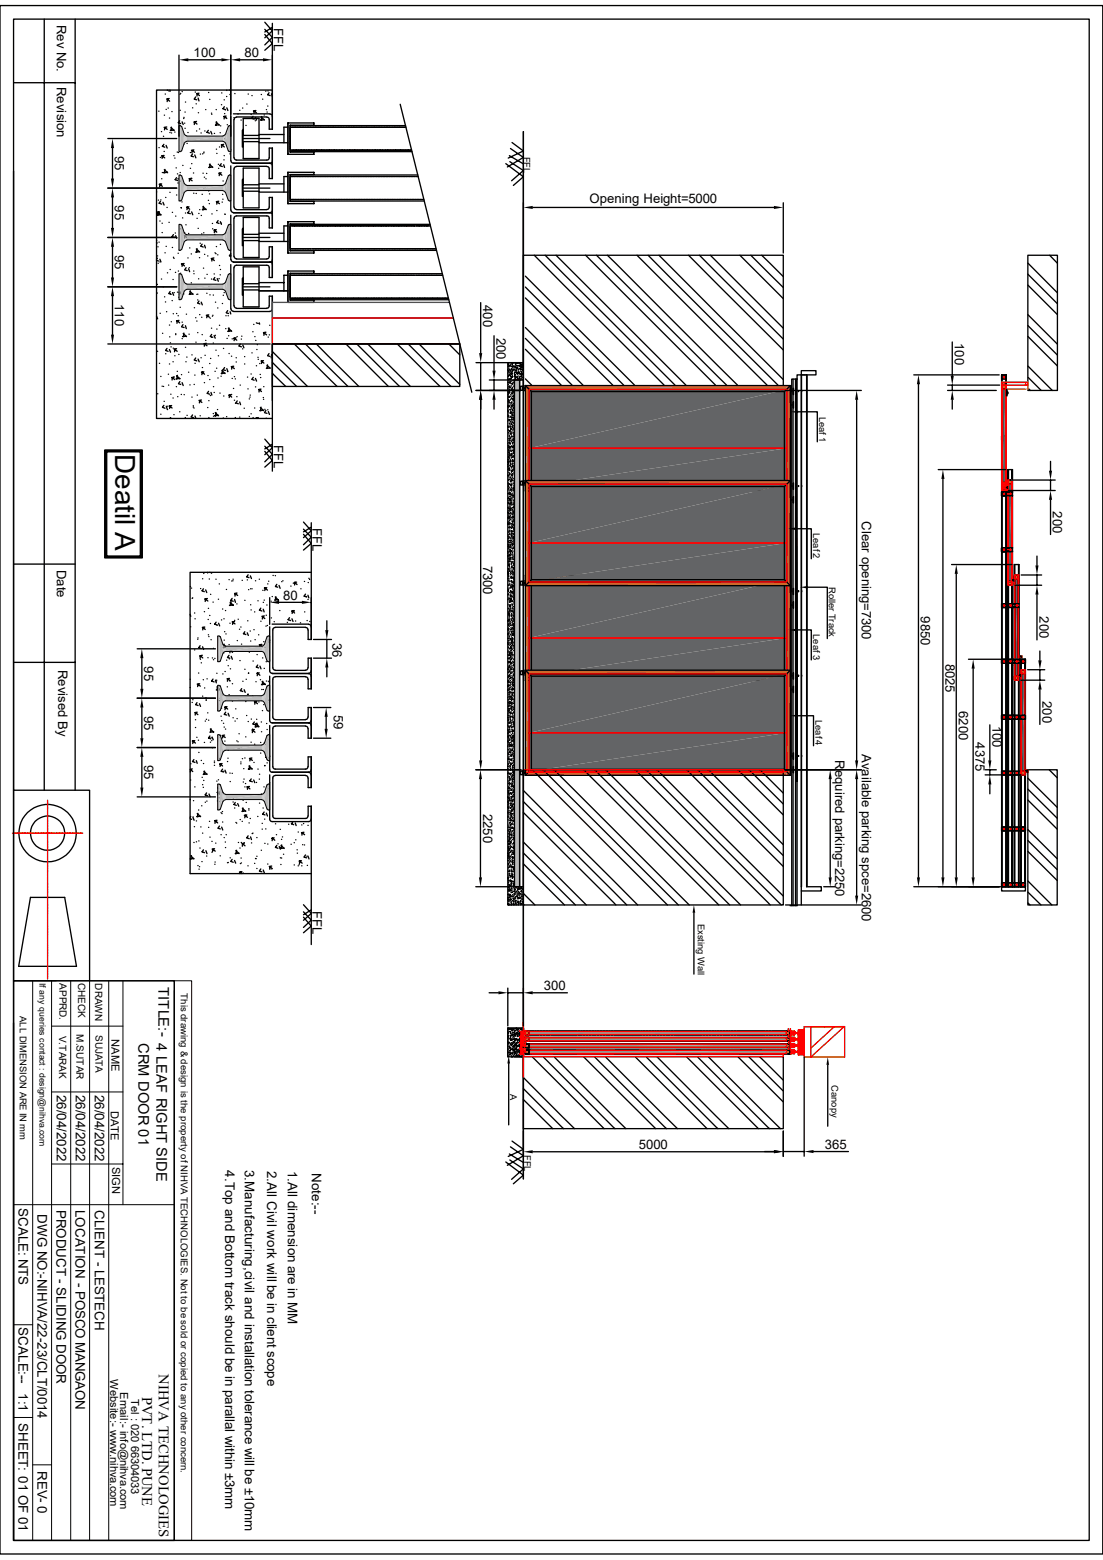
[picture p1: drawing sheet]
<svg xmlns="http://www.w3.org/2000/svg" width="210mm" height="297mm" viewBox="0 0 210 297" stroke-linecap="round" stroke-linejoin="round" font-family="sans-serif">
<defs><g id="words">
<text font-size="5.3" x="21.9" y="86.4" transform="rotate(90 21.9 86.4)">Deatil A</text>
<g font-size="2.8">
<text x="30.2" y="188" transform="rotate(90 30.2 188)">TITLE:- 4 LEAF RIGHT SIDE</text>
<text x="26.4" y="198.6" transform="rotate(90 26.4 198.6)">CRM DOOR 01</text>
<text x="30.3" y="261.6" transform="rotate(90 30.3 261.6)">NIHVA TECHNOLOGIES</text>
<text x="27.1" y="265.9" transform="rotate(90 27.1 265.9)">PVT. LTD. PUNE</text>
</g>
<g font-size="2.5">
<text x="10.8" y="4.7" transform="rotate(90 10.8 4.7)">Rev No.</text>
<text x="52.1" y="5.4" transform="rotate(90 52.1 5.4)">FFL</text>
<text x="36.9" y="10.9">100</text>
<text x="46.5" y="10.9">80</text>
<text x="10.8" y="16.6" transform="rotate(90 10.8 16.6)">Revision</text>
<text x="21.9" y="29.7" transform="rotate(90 21.9 29.7)">95</text>
<text x="21.9" y="39.1" transform="rotate(90 21.9 39.1)">95</text>
<text x="112.3" y="38.6">Opening Height=5000</text>
<text x="21.9" y="48.5" transform="rotate(90 21.9 48.5)">95</text>
<text x="21.9" y="57.9" transform="rotate(90 21.9 57.9)">110</text>
<text x="92" y="58" transform="rotate(90 92 58)">400</text>
<text x="94.5" y="64.3" transform="rotate(90 94.5 64.3)">200</text>
<text x="181.8" y="65.3" transform="rotate(90 181.8 65.3)">100</text>
<text x="52.1" y="84.8" transform="rotate(90 52.1 84.8)">FFL</text>
<text x="59.5" y="100.6" transform="rotate(90 59.5 100.6)">FFL</text>
<text x="164.1" y="99.2" transform="rotate(90 164.1 99.2)">Clear opening=7300</text>
<text x="200.5" y="97.3" transform="rotate(90 200.5 97.3)">200</text>
<text x="92" y="107.7" transform="rotate(90 92 107.7)">7300</text>
<text x="10.8" y="108.5" transform="rotate(90 10.8 108.5)">Date</text>
<text x="53.9" y="114.2">80</text>
<text x="175.3" y="117.3" transform="rotate(90 175.3 117.3)">9850</text>
<text x="197.9" y="117.3" transform="rotate(90 197.9 117.3)">200</text>
<text x="63.3" y="122.3" transform="rotate(90 63.3 122.3)">36</text>
<text x="11" y="127.5" transform="rotate(90 11 127.5)">Revised By</text>
<text x="27.5" y="126.8" transform="rotate(90 27.5 126.8)">95</text>
<text x="180" y="126.4" transform="rotate(90 180 126.4)">8025</text>
<text x="27.5" y="136.2" transform="rotate(90 27.5 136.2)">95</text>
<text x="63.6" y="136.1" transform="rotate(90 63.6 136.1)">59</text>
<text x="182.6" y="135.4" transform="rotate(90 182.6 135.4)">6200</text>
<text x="198.5" y="133.4" transform="rotate(90 198.5 133.4)">200</text>
<text x="164.1" y="143.6" transform="rotate(90 164.1 143.6)">Available parking spce=2600</text>
<text x="185.8" y="141.3" transform="rotate(90 185.8 141.3)">4375</text>
<text x="189" y="138.2" transform="rotate(90 189 138.2)">100</text>
<text x="27.5" y="145.7" transform="rotate(90 27.5 145.7)">95</text>
<text x="159" y="144.7" transform="rotate(90 159 144.7)">Required parking=2250</text>
<text x="92" y="154.9" transform="rotate(90 92 154.9)">2250</text>
<text x="59.5" y="173.4" transform="rotate(90 59.5 173.4)">FFL</text>
<text x="103.5" y="188.6">300</text>
<text x="10.8" y="208.5" transform="rotate(90 10.8 208.5)">26/04/2022</text>
<text x="14.4" y="208.5" transform="rotate(90 14.4 208.5)">26/04/2022</text>
<text x="18.1" y="208.5" transform="rotate(90 18.1 208.5)">26/04/2022</text>
<text x="121.6" y="218.8">5000</text>
<text x="157.1" y="218.8">365</text>
<text x="42.9" y="222.8" transform="rotate(90 42.9 222.8)">4.Top and Bottom track should be in parallal within ±3mm</text>
<text x="46.6" y="222.7" transform="rotate(90 46.6 222.7)">3.Manufacturing,civil and installation tolerance will be ±10mm</text>
<text x="50.9" y="222.9" transform="rotate(90 50.9 222.9)">2.All Civil work will be in client scope</text>
<text x="54.8" y="222.9" transform="rotate(90 54.8 222.9)">1.All dimension are in MM</text>
<text x="59.4" y="223.4" transform="rotate(90 59.4 223.4)">Note:--</text>
<text x="3.5" y="230" transform="rotate(90 3.5 230)">SCALE: NTS</text>
<text x="7.2" y="231.2" transform="rotate(90 7.2 231.2)">DWG NO:-NIHVA/22-23/CLT/0014</text>
<text x="10.8" y="230.3" transform="rotate(90 10.8 230.3)">PRODUCT - SLIDING DOOR</text>
<text x="14.4" y="230.3" transform="rotate(90 14.4 230.3)">LOCATION - POSCO MANGAON</text>
<text x="18" y="230.4" transform="rotate(90 18 230.4)">CLIENT - LESTECH</text>
<text x="3.5" y="252.7" transform="rotate(90 3.5 252.7)">SCALE:--</text>
<text x="3.5" y="265.3" transform="rotate(90 3.5 265.3)">1:1</text>
<text x="3.5" y="271" transform="rotate(90 3.5 271)">SHEET: 01 OF 01</text>
<text x="7.2" y="280" transform="rotate(90 7.2 280)">REV- 0</text>
</g>
<g font-size="2.1">
<text x="21.3" y="197.9" transform="rotate(90 21.3 197.9)">NAME</text>
<text x="21.1" y="211.5" transform="rotate(90 21.1 211.5)">DATE</text>
<text x="21.3" y="222.1" transform="rotate(90 21.3 222.1)">SIGN</text>
<text x="21" y="262.6" transform="rotate(90 21 262.6)">Website:- www.nihva.com</text>
<text x="22.9" y="265" transform="rotate(90 22.9 265)">Email:- info@nihva.com</text>
<text x="25" y="266.3" transform="rotate(90 25 266.3)">Tel : 020 66304033</text>
</g>
<g font-size="1.9">
<text x="11.3" y="187.2" transform="rotate(90 11.3 187.2)">APPRD.</text>
<text x="14.9" y="187.1" transform="rotate(90 14.9 187.1)">CHECK</text>
<text x="18.1" y="187.2" transform="rotate(90 18.1 187.2)">DRAWN</text>
<text x="11.3" y="197.2" transform="rotate(90 11.3 197.2)">V.TARAK</text>
<text x="14.6" y="196.9" transform="rotate(90 14.6 196.9)">M.SUTAR</text>
<text x="18.2" y="197" transform="rotate(90 18.2 197)">SUJATA</text>
</g>
<g font-size="1.8">
<text x="99.7" y="29.8" transform="rotate(90 99.7 29.8)">FFL</text>
<text x="156" y="79.3" transform="rotate(90 156 79.3)">Leaf 1</text>
<text x="154.9" y="101.5" transform="rotate(90 154.9 101.5)">Leaf 2</text>
<text x="157.8" y="111.7" transform="rotate(90 157.8 111.7)">Roller Track</text>
<text x="154.9" y="120.7" transform="rotate(90 154.9 120.7)">Leaf 3</text>
<text x="155.3" y="137.1" transform="rotate(90 155.3 137.1)">Leaf 4</text>
<text x="132.8" y="175.9" transform="rotate(90 132.8 175.9)">Exsting Wall</text>
<text x="34.5" y="189.1" transform="rotate(90 34.5 189.1)">This drawing &amp; design is the property of NIHVA TECHNOLOGIES. Not to be sold or copied to any other concern.</text>
<text x="3.8" y="193.4" transform="rotate(90 3.8 193.4)">ALL DIMENSION ARE IN mm</text>
<text x="97.1" y="208.4" transform="rotate(90 97.1 208.4)">A</text>
<text x="158.3" y="206.6" transform="rotate(90 158.3 206.6)">Canopy</text>
<text x="99.8" y="219.9" transform="rotate(90 99.8 219.9)">FFL</text>
</g>
<text font-size="1.7" x="7.5" y="187.2" transform="rotate(90 7.5 187.2)">If any queries contact : design@nihva.com</text>
</g></defs>
<g fill="none" stroke="#000" stroke-width=".25">
<path d="M100 52.6l20.8 20.7M100 54.7l18.7 18.6M100 56.7l16.7 16.6M101.7 48.6l24.7 24.7M103.8 48.6l24.7 24.7M105.9 48.6l24.7 24.7M111.5 48.6l24.7 24.7M113.6 48.6l24.7 24.7M115.7 48.6l24.7 24.7M121.3 48.6l24.7 24.7M123.4 48.6l24.7 24.7M125.5 48.6l23.6 23.7"/>
<path d="M131.1 48.6l18 18M133.2 48.6l15.9 16M135.3 48.6l13.8 13.9M140.9 48.6l8.2 8.3M143 48.6l6.1 6.1M145 48.6l4.1 4.1M100 62.4l11 10.9M100 64.4l8.9 8.9M100 72.1l1.2 1.2M100 74.2l.1 .1M100 66.5l6.8 6.8"/>
</g>
<g fill="#cd6928">
<path d="M150.5 109.5l-.7 19.3v-18.5z"/>
<path d="M150.5 109.5v20.1l-.7-.8z"/>
<path d="M149.8 109.5h.7l-.7 .8z"/>
<path d="M150.5 109.5l-.7 20.1v-19.3z"/>
<path d="M150.5 109.5v20.1h-.7z"/>
<path d="M100.8 128.8h49l-49 .8z"/>
<path d="M100.8 129.6l49-.8v.8z"/>
</g>
<path d="M100.8 121.5v8.1" fill="none" stroke="#cd6928" stroke-width=".19"/>
<g fill="#cd6928">
<path d="M100.8 109.5h49l-49 .8z"/>
<path d="M100.8 110.3l49-.8v.8z"/>
<path d="M100 109.5h.8l-.8 20.1z"/>
<path d="M100.8 109.5v20.1h-.8z"/>
</g>
<path d="M100 109.5h50.5v20.1h-50.5z" fill="none" stroke="#000" stroke-width=".25"/>
<g fill="#636466">
<path d="M100.8 110.3h49l-49 11.2z"/>
<path d="M100.8 121.5l49-11.2v11.2z"/>
<path d="M100.8 121.5h49l-49 7.3z"/>
<path d="M100.8 128.8l49-7.3v7.3z"/>
</g>
<path d="M100 109.5l1.2 1.2M100.8 110.3h49v18.5h-49zM101.2 110.7h48.2v17.7h-48.2zM150.5 109.5l-1.1 1.2M101.2 128.4l-1.2 1.2M149.4 128.4l1.1 1.2" fill="none" stroke="#000" stroke-width=".25"/>
<path d="M100.8 110.3h49v11.2h-49zM100.8 121.5h49v7.3h-49z" fill="none" stroke="#f00" stroke-width=".25"/>
<g fill="#cd6928">
<path d="M150.5 127.6l-.7 19.3v-18.6z"/>
<path d="M150.5 127.6v20l-.7-.7z"/>
<path d="M149.8 127.6h.7l-.7 .7z"/>
<path d="M150.5 127.6l-.7 20v-19.3z"/>
<path d="M150.5 127.6v20h-.7z"/>
<path d="M100.8 146.9h49l-49 .7z"/>
<path d="M100.8 147.6l49-.7v.7z"/>
</g>
<path d="M100.8 139.5v8.1" fill="none" stroke="#cd6928" stroke-width=".19"/>
<g fill="#cd6928">
<path d="M100.8 127.6h49l-49 .7z"/>
<path d="M100.8 128.3l49-.7v.7z"/>
<path d="M100 127.6h.8l-.8 20z"/>
<path d="M100.8 127.6v20h-.8z"/>
</g>
<path d="M100 127.6h50.5v20h-50.5z" fill="none" stroke="#000" stroke-width=".25"/>
<g fill="#636466">
<path d="M100.8 128.3h49l-49 11.2z"/>
<path d="M100.8 139.5l49-11.2v11.2z"/>
<path d="M100.8 139.5h49l-49 7.4z"/>
<path d="M100.8 146.9l49-7.4v7.4z"/>
</g>
<path d="M100 127.6l1.2 1.1M100.8 128.3h49v18.6h-49zM101.2 128.7h48.2v17.8h-48.2zM150.5 127.6l-1.1 1.1M101.2 146.5l-1.2 1.1M149.4 146.5l1.1 1.1" fill="none" stroke="#000" stroke-width=".25"/>
<path d="M100.8 128.3h49v11.2h-49zM100.8 139.5h49v7.4h-49z" fill="none" stroke="#f00" stroke-width=".25"/>
<g fill="#cd6928">
<path d="M149.8 196.3h.7l-.7 .7z"/>
<path d="M149.8 197l.7-.7v.7z"/>
</g>
<path d="M100.8 196.3h48.9M100.8 197h48.9" fill="none" stroke="#cd6928" stroke-width=".19"/>
<g fill="#cd6928">
<path d="M100 196.3h.8z"/>
<path d="M100 197h.8z"/>
<path d="M100.8 196.4h48.9l-48.9 .6z"/>
<path d="M100.8 197l48.9-.6v.6z"/>
</g>
<path d="M100 196.3h50.5v.8h-50.5z" fill="none" stroke="#000" stroke-width=".25"/>
<g fill="#cd6928">
<path d="M100 197.5h.8l-.8 .7z"/>
<path d="M100 198.2l.8-.7v.7z"/>
<path d="M100 196.3h.8l-.8 .7z"/>
<path d="M100 197l.8-.7v.7z"/>
</g>
<g fill="none" stroke="#000" stroke-width=".25">
<path d="M100 196.9l.2 .1M100 196.6l.1 .5M100 196.8v.1M100.1 196.3l-.1 .2M100.1 196.3h.6M100.2 196.3h-.2v.4M100.2 197h.3M100.2 196.3h.3M100.5 197h.3M100.5 196.3h.3M100.7 196.3l.1 .2M100.8 196.6v.5h-.7"/>
<path d="M100.8 197h.1M100.8 196.3h.1M100.8 196.3v.3M100.8 196.7v.3M100.8 196.3h.4l-.4 .1v.2M100.8 196.7v.3h.4h-.4M101.1 197h.2M101.1 196.3h.2M101.4 197h.2M101.4 196.3h.2M101.7 197h.5M101.7 196.3h.5"/>
<path d="M102.3 197h.2M102.3 196.3h.2M102.6 197h.2M102.6 196.3h.2M102.9 197h.2M102.9 196.3h.2M103.2 197h.2M103.2 196.3h.2M103.5 197h.2M103.5 196.3h.2M103.8 197h.2M103.8 196.3h.2"/>
<path d="M104.1 197h.2M104.1 196.3h.2M104.4 197h.5M104.4 196.3h.5M104.9 197h.3M104.9 196.3h.3M105.2 197h4.6M105.2 196.3h4.6M109.9 197h.2M109.9 196.3h.2M110.2 197h.2M110.2 196.3h.2"/>
<path d="M110.4 197h.3M110.4 196.3h.3M110.7 197h.3M110.7 196.3h.3M111 197h.3M111 196.3h.3M111.3 197h.3M111.3 196.3h.3M111.6 197h.6M111.6 196.3h.6M112.2 197h.3M112.2 196.3h.3"/>
<path d="M112.5 197h.3M112.5 196.3h.3M112.8 197h.3M112.8 196.3h.3M113.1 197h.3M113.1 196.3h.3M113.4 197h.3M113.4 196.3h.3M113.7 197h.3M113.7 196.3h.3M114 197h.3M114 196.3h.3"/>
<path d="M114.3 197h.6M114.3 196.3h.6M114.9 197h.2M114.9 196.3h.2M115.2 197h.2M115.2 196.3h.2M115.5 197h.2M115.5 196.3h.2M115.8 197h.2M115.8 196.3h.2M116.1 197h.2M116.1 196.3h.2"/>
<path d="M116.4 197h.2M116.4 196.3h.2M116.7 197h.2M116.7 196.3h.2M117 196.3h5.1M117 197h5.1M122.2 197h.2M122.2 196.3h.2M122.5 197h.2M122.5 196.3h.2M122.8 197h.2M122.8 196.3h.2"/>
<path d="M123.1 197h.2M123.1 196.3h.2M123.4 197h.2M123.4 196.3h.2M123.7 197h.2M123.7 196.3h.2M124 197h.2M124 196.3h.2M124.2 197h.6M124.2 196.3h.6M124.8 197h.3M124.8 196.3h.3"/>
<path d="M125.1 197h.3M125.1 196.3h.3M125.4 197h.3M125.4 196.3h.3M125.7 197h.3M125.7 196.3h.3M126 197h.3M126 196.3h.3M126.3 197h.3M126.3 196.3h.3M126.6 197h.3M126.6 196.3h.3"/>
<path d="M126.9 197h.6M126.9 196.3h.6M127.5 197h.3M127.5 196.3h.3M127.8 197h.3M127.8 196.3h.3M128.1 197h.3M128.1 196.3h.3M128.4 197h.3M128.4 196.3h.3M128.7 197h4.9M128.7 196.3h4.9"/>
<path d="M133.6 197h.3M133.6 196.3h.3M133.9 197h.3M133.9 196.3h.3M134.2 197h.5M134.2 196.3h.5M134.8 197h.2M134.8 196.3h.2M135.1 197h.2M135.1 196.3h.2M135.4 197h.2M135.4 196.3h.2"/>
<path d="M135.7 197h.2M135.7 196.3h.2M136 197h.2M136 196.3h.2M136.3 197h.2M136.3 196.3h.2M136.6 197h.2M136.6 196.3h.2M136.9 197h.5M136.9 196.3h.5M137.5 197h.2M137.5 196.3h.2"/>
<path d="M137.8 197h.2M137.8 196.3h.2M138 197h.3M138 196.3h.3M138.3 197h.3M138.3 196.3h.3M138.6 197h.3M138.6 196.3h.3M138.9 197h.3M138.9 196.3h.3M139.2 197h.3M139.2 196.3h.3"/>
<path d="M139.5 197h.6M139.5 196.3h.6M140.1 197h.3M140.1 196.3h.3M140.4 197h.3M140.4 196.3h.3M140.7 197h4.6M140.7 196.3h4.6M145.3 197h.3M145.3 196.3h.3M145.6 197h.3M145.6 196.3h.3"/>
<path d="M145.9 197h.3M145.9 196.3h.3M146.2 197h.3M146.2 196.3h.3M146.5 197h.3M146.5 196.3h.3M146.8 197h.6M146.8 196.3h.6M147.1 196.3h3.1M147.4 197h.3M147.4 196.3h.3M147.7 197h.3"/>
<path d="M147.7 196.3h.3M148 197h.3M148 196.3h.3M148.3 197h.2M148.3 196.3h.2M148.6 197h.2M148.6 196.3h.2M148.9 197h.2M148.9 196.3h.2M149.2 197h.2M149.2 196.3h.2M149.5 197h.5"/>
<path d="M149.5 196.3h.5M150.1 196.3h.4v.3M150.1 197h.1M150.1 196.3h.1M150.1 196.3l.3 .1v.2M150.4 196.3h.1v.4M150.4 196.7v.3h-.3M150.5 196.7v.3M150.5 196.8v.2h-.4"/>
</g>
<g fill="#939598">
<path d="M100.8 196.4h48.9l-48.9 .6z"/>
<path d="M100.8 197l48.9-.6v.6z"/>
</g>
<path d="M100.8 196.4h48.9v.6h-48.9z" fill="none" stroke="#f00" stroke-width=".25"/>
<g fill="#cd6928">
<path d="M149.8 197.5h.7l-.7 .7z"/>
<path d="M149.8 198.2l.7-.7v.7z"/>
</g>
<path d="M100.8 197.5h48.9M100.8 198.2h48.9" fill="none" stroke="#cd6928" stroke-width=".19"/>
<g fill="#cd6928">
<path d="M100 197.5h.8z"/>
<path d="M100 198.2h.8z"/>
<path d="M100.8 197.6h48.9l-48.9 .6z"/>
<path d="M100.8 198.2l48.9-.6v.6z"/>
</g>
<g fill="none" stroke="#000" stroke-width=".25">
<path d="M100 197.5h50.5v.7h-50.5zM100 198.1l.2 .1M100 198.2h.1M100 197.9v.3M100 197.7v.4M100.1 197.5l-.1 .4M100.1 197.5h.6M100.2 197.5l-.2 .2M100.2 198.2h.3M100.2 197.5h.3M100.5 197.5h.3M100.7 197.5l.1 .1"/>
<path d="M100.8 197.6v.3M100.8 197.9v.3M100.8 198v.2h-.7M100.8 197.6v.2M100.8 197.6h.4M100.8 198.2h.4zM100.8 197.5h.2M100.8 198v.2M100.9 198.2h-.4M101.1 198.2h.2M101.1 197.5h.2M101.2 198.2h.1"/>
<path d="M101.4 198.2h.2M101.4 197.5h.2M101.7 198.2h.5M101.7 197.5h.5M102.3 198.2h.2M102.3 197.5h.2M102.6 198.2h.2M102.6 197.5h.2M102.9 198.2h.2M102.9 197.5h.2M103.2 198.2h.2M103.2 197.5h.2"/>
<path d="M103.5 198.2h.2M103.5 197.5h.2M103.8 198.2h.2M103.8 197.5h.2M104.1 198.2h.2M104.1 197.5h.2M104.4 198.2h.5M104.4 197.5h.5M104.9 198.2h.3M104.9 197.5h.3M105.2 198.2h4.6M105.2 197.5h4.6"/>
<path d="M109.9 198.2h.2M109.9 197.5h.2M110.2 198.2h.2M110.2 197.5h.2M110.4 198.2h.3M110.4 197.5h.3M110.7 198.2h.3M110.7 197.5h.3M111 198.2h.3M111 197.5h.3M111.3 198.2h.3M111.3 197.5h.3"/>
<path d="M111.6 198.2h.6M111.6 197.5h.6M112.2 198.2h.3M112.2 197.5h.3M112.5 198.2h.3M112.5 197.5h.3M112.8 198.2h.3M112.8 197.5h.3M113.1 198.2h.3M113.1 197.5h.3M113.4 198.2h.3M113.4 197.5h.3"/>
<path d="M113.7 198.2h.3M113.7 197.5h.3M114 198.2h.3M114 197.5h.3M114.3 198.2h.6M114.3 197.5h.6M114.9 198.2h.2M114.9 197.5h.2M115.2 198.2h.2M115.2 197.5h.2M115.5 198.2h.2M115.5 197.5h.2"/>
<path d="M115.8 198.2h.2M115.8 197.5h.2M116.1 198.2h.2M116.1 197.5h.2M116.4 198.2h.2M116.4 197.5h.2M116.7 198.2h.2M116.7 197.5h.2M117 197.5h5.1M117 198.2h5.1M122.2 198.2h.2M122.2 197.5h.2"/>
<path d="M122.5 198.2h.2M122.5 197.5h.2M122.8 198.2h.2M122.8 197.5h.2M123.1 198.2h.2M123.1 197.5h.2M123.4 198.2h.2M123.4 197.5h.2M123.7 198.2h.2M123.7 197.5h.2M124 198.2h.2M124 197.5h.2"/>
<path d="M124.2 198.2h.6M124.2 197.5h.6M124.8 198.2h.3M124.8 197.5h.3M125.1 198.2h.3M125.1 197.5h.3M125.4 198.2h.3M125.4 197.5h.3M125.7 198.2h.3M125.7 197.5h.3M126 198.2h.3M126 197.5h.3"/>
<path d="M126.3 198.2h.3M126.3 197.5h.3M126.6 198.2h.3M126.6 197.5h.3M126.9 198.2h.6M126.9 197.5h.6M127.5 198.2h.3M127.5 197.5h.3M127.8 198.2h.3M127.8 197.5h.3M128.1 198.2h.3M128.1 197.5h.3"/>
<path d="M128.4 198.2h.3M128.4 197.5h.3M128.7 198.2h4.9M128.7 197.5h4.9M133.6 198.2h.3M133.6 197.5h.3M133.9 198.2h.3M133.9 197.5h.3M134.2 198.2h.5M134.2 197.5h.5M134.8 198.2h.2M134.8 197.5h.2"/>
<path d="M135.1 198.2h.2M135.1 197.5h.2M135.4 198.2h.2M135.4 197.5h.2M135.7 198.2h.2M135.7 197.5h.2M136 198.2h.2M136 197.5h.2M136.3 198.2h.2M136.3 197.5h.2M136.6 198.2h.2M136.6 197.5h.2"/>
<path d="M136.9 198.2h.5M136.9 197.5h.5M137.5 198.2h.2M137.5 197.5h.2M137.8 198.2h.2M137.8 197.5h.2M138 198.2h.3M138 197.5h.3M138.3 198.2h.3M138.3 197.5h.3M138.6 198.2h.3M138.6 197.5h.3"/>
<path d="M138.9 198.2h.3M138.9 197.5h.3M139.2 198.2h.3M139.2 197.5h.3M139.5 198.2h.6M139.5 197.5h.6M140.1 198.2h.3M140.1 197.5h.3M140.4 198.2h.3M140.4 197.5h.3M140.7 198.2h4.6M140.7 197.5h4.6"/>
<path d="M145.3 198.2h.3M145.3 197.5h.3M145.6 198.2h.3M145.6 197.5h.3M145.9 198.2h.3M145.9 197.5h.3M146.2 198.2h.3M146.2 197.5h.3M146.5 198.2h.3M146.5 197.5h.3M146.8 198.2h.6M146.8 197.5h.6"/>
<path d="M147.4 198.2h.3M147.4 197.5h.3M147.7 198.2h.3M147.7 197.5h.3M148 198.2h.3M148 197.5h.3M148.3 198.2h.2M148.3 197.5h.2M148.6 198.2h.2M148.6 197.5h.2M148.9 198.2h.2M148.9 197.5h.2"/>
<path d="M149.2 198.2h.2M149.2 197.5h.2M149.5 198.2h.5M149.5 197.5h.5M150.1 197.5h.2M150.1 197.6h.4v.2M150.4 197.5l.1 .2M150.4 198v.2h-.3h.1M150.4 197.6v.2M150.5 198v.2M150.5 197.7v.5h-.4"/>
</g>
<g fill="#939598">
<path d="M100.8 197.6h48.9l-48.9 .6z"/>
<path d="M100.8 198.2l48.9-.6v.6z"/>
</g>
<path d="M100.8 197.6h48.9v.6h-48.9z" fill="none" stroke="#f00" stroke-width=".25"/>
<g fill="#cd6928">
<path d="M149.8 198.8h.7z"/>
<path d="M149.8 199.4h.7z"/>
<path d="M149.8 199.5l.7-.1z"/>
<path d="M149.8 198.7h.7z"/>
<path d="M149.8 198.8l.7-.1z"/>
<path d="M149.7 198.8v.6z"/>
<path d="M149.8 198.8l-.1 .6z"/>
</g>
<path d="M100.8 199.5h48.9M100.8 199.4h48.9M100.8 198.8h48.9M100.8 198.7h48.9" fill="none" stroke="#cd6928" stroke-width=".19"/>
<g fill="#cd6928">
<path d="M100 199.4h.8z"/>
<path d="M100 199.5l.8-.1z"/>
<path d="M100 198.8h.8l-.8 .6z"/>
<path d="M100 199.4l.8-.6v.6z"/>
<path d="M100 198.7h.8z"/>
<path d="M100 198.8l.8-.1z"/>
</g>
<g fill="none" stroke="#000" stroke-width=".25">
<path d="M100 198.7h50.5v.8h-50.5zM100 199.3l.2 .1M100 199.3l.1 .2M100 199v.2M100 198.9v.4M100.1 198.7l-.1 .2M100.1 198.7h.6M100.2 198.8h-.2M100.2 199.4h.3M100.2 198.8h.3M100.5 199.4h.3M100.5 198.8h.3"/>
<path d="M100.7 198.7l.1 .2M100.8 199.4h.1M100.8 198.8h.1M100.8 198.8v.2M100.8 199.1v.3M100.8 199v.2M100.8 199.3v.2h-.7M100.8 199.1v.3h.4h-.4M100.8 198.8h.4h-.4v.2M101.1 199.4h.2M101.1 198.8h.2M101.4 199.4h.2"/>
<path d="M101.4 198.8h.2M101.7 199.4h.5M101.7 198.8h.5M102.3 199.4h.2M102.3 198.8h.2M102.6 199.4h.2M102.6 198.8h.2M102.9 199.4h.2M102.9 198.8h.2M103.2 199.4h.2M103.2 198.8h.2M103.5 199.4h.2"/>
<path d="M103.5 198.8h.2M103.8 199.4h.2M103.8 198.8h.2M104.1 199.4h.2M104.1 198.8h.2M104.4 199.4h.5M104.4 198.8h.5M104.9 199.4h.3M104.9 198.8h.3M105.2 199.4h4.6M105.2 198.8h4.6M109.9 199.4h.2"/>
<path d="M109.9 198.8h.2M110.2 199.4h.2M110.2 198.8h.2M110.4 199.4h.3M110.4 198.8h.3M110.7 199.4h.3M110.7 198.8h.3M111 199.4h.3M111 198.8h.3M111.3 199.4h.3M111.3 198.8h.3M111.6 199.4h.6"/>
<path d="M111.6 198.8h.6M112.2 199.4h.3M112.2 198.8h.3M112.5 199.4h.3M112.5 198.8h.3M112.8 199.4h.3M112.8 198.8h.3M113.1 199.4h.3M113.1 198.8h.3M113.4 199.4h.3M113.4 198.8h.3M113.7 199.4h.3"/>
<path d="M113.7 198.8h.3M114 199.4h.3M114 198.8h.3M114.3 199.4h.6M114.3 198.8h.6M114.9 199.4h.2M114.9 198.8h.2M115.2 199.4h.2M115.2 198.8h.2M115.5 199.4h.2M115.5 198.8h.2M115.8 199.4h.2"/>
<path d="M115.8 198.8h.2M116.1 199.4h.2M116.1 198.8h.2M116.4 199.4h.2M116.4 198.8h.2M116.7 199.4h.2M116.7 198.8h.2M122.1 199.4h-5.1M122.1 198.8h-5.1M122.2 199.4h.2M122.2 198.8h.2M122.5 199.4h.2"/>
<path d="M122.5 198.8h.2M122.8 199.4h.2M122.8 198.8h.2M123.1 199.4h.2M123.1 198.8h.2M123.4 199.4h.2M123.4 198.8h.2M123.7 199.4h.2M123.7 198.8h.2M124 199.4h.2M124 198.8h.2M124.2 199.4h.6"/>
<path d="M124.2 198.8h.6M124.8 199.4h.3M124.8 198.8h.3M125.1 199.4h.3M125.1 198.8h.3M125.4 199.4h.3M125.4 198.8h.3M125.7 199.4h.3M125.7 198.8h.3M126 199.4h.3M126 198.8h.3M126.3 199.4h.3"/>
<path d="M126.3 198.8h.3M126.6 199.4h.3M126.6 198.8h.3M126.9 199.4h.6M126.9 198.8h.6M127.5 199.4h.3M127.5 198.8h.3M127.8 199.4h.3M127.8 198.8h.3M128.1 199.4h.3M128.1 198.8h.3M128.4 199.4h.3"/>
<path d="M128.4 198.8h.3M128.7 199.4h4.9M128.7 198.8h4.9M133.6 199.4h.3M133.6 198.8h.3M133.9 199.4h.3M133.9 198.8h.3M134.2 199.4h.5M134.2 198.8h.5M134.8 199.4h.2M134.8 198.8h.2M135.1 199.4h.2"/>
<path d="M135.1 198.8h.2M135.4 199.4h.2M135.4 198.8h.2M135.7 199.4h.2M135.7 198.8h.2M136 199.4h.2M136 198.8h.2M136.3 199.4h.2M136.3 198.8h.2M136.6 199.4h.2M136.6 198.8h.2M136.9 199.4h.5"/>
<path d="M136.9 198.8h.5M137.5 199.4h.2M137.5 198.8h.2M137.8 199.4h.2M137.8 198.8h.2M138 199.4h.3M138 198.8h.3M138.3 199.4h.3M138.3 198.8h.3M138.6 199.4h.3M138.6 198.8h.3M138.9 199.4h.3"/>
<path d="M138.9 198.8h.3M139.2 199.4h.3M139.2 198.8h.3M139.5 199.4h.6M139.5 198.8h.6M140.1 199.4h.3M140.1 198.8h.3M140.4 199.4h.3M140.4 198.8h.3M140.7 199.4h4.6M140.7 198.8h4.6M145.3 199.4h.3"/>
<path d="M145.3 198.8h.3M145.6 199.4h.3M145.6 198.8h.3M145.9 199.4h.3M145.9 198.8h.3M146.2 199.4h.3M146.2 198.8h.3M146.5 199.4h.3M146.5 198.8h.3M146.8 199.4h.6M146.8 198.8h.6M147.4 199.4h.3"/>
<path d="M147.4 198.8h.3M147.7 199.4h.3M147.7 198.8h.3M148 199.4h.3M148 198.8h.3M148.3 199.4h.2M148.3 198.8h.2M148.6 199.4h.2M148.6 198.8h.2M148.9 199.4h.2M148.9 198.8h.2M149.2 199.4h.2"/>
<path d="M149.2 198.8h.2M149.5 199.4h.5M149.5 198.8h.5M150.1 199.4h.2M150.1 198.8h.2M150.4 198.8h.1M150.5 198.9v.5h-.1"/>
</g>
<g fill="#939598">
<path d="M100.8 198.8h48.9l-48.9 .6z"/>
<path d="M100.8 199.4l48.9-.6v.6z"/>
</g>
<path d="M100.8 198.8h48.9v.6h-48.9z" fill="none" stroke="#f00" stroke-width=".25"/>
<path d="M150.4 198.7l.1 .8z" fill="none" stroke="#000" stroke-width=".25"/>
<g fill="#cd6928">
<path d="M149.8 198.8h.7l-.7 .6z"/>
<path d="M149.8 199.4l.7-.6v.6z"/>
<path d="M149.8 199.9h.7z"/>
<path d="M149.8 200.7h.7z"/>
<path d="M149.7 199.9v.8z"/>
<path d="M149.8 199.9l-.1 .8z"/>
</g>
<path d="M100.8 200h48.9M100.8 199.9h48.9M100.8 200.6h48.9" fill="none" stroke="#cd6928" stroke-width=".19"/>
<g fill="#cd6928">
<path d="M100 200.7h.8z"/>
<path d="M100 199.9h.8l-.8 .8z"/>
<path d="M100 200.7l.8-.8v.8z"/>
<path d="M100 199.9h.8z"/>
</g>
<g fill="none" stroke="#000" stroke-width=".25">
<path d="M100 199.9h50.5v.8h-50.5zM100.1 199.9l-.1 .1M100.1 199.9h.6M100.2 199.9l-.2 .2M100.2 199.9h.3M100.5 199.9h.3M100.7 199.9l.1 .1M100.8 200v.3v-.3M100.8 200h.4M100.8 200v.2M100.8 199.9h.2M101.1 199.9h.2"/>
<path d="M101.4 199.9h.2M101.7 199.9h.5M102.3 199.9h.2M102.6 199.9h.2M102.9 199.9h.2M103.2 199.9h.2M103.5 199.9h.2M103.8 199.9h.2M104.1 199.9h.2M104.4 199.9h.5M104.9 199.9h.3M105.2 199.9h4.6"/>
<path d="M109.9 199.9h.2M110.2 199.9h.2M110.4 199.9h.3M110.7 199.9h.3M111 199.9h.3M111.3 199.9h.3M111.6 199.9h.6M112.2 199.9h.3M112.5 199.9h.3M112.8 199.9h.3M113.1 199.9h.3M113.4 199.9h.3"/>
<path d="M113.7 199.9h.3M114 199.9h.3M114.3 199.9h.6M114.9 199.9h.2M115.2 199.9h.2M115.5 199.9h.2M115.8 199.9h.2M116.1 199.9h.2M116.4 199.9h.2M116.7 199.9h.2M122.1 199.9h-5.1M122.2 199.9h.2"/>
<path d="M122.5 199.9h.2M122.8 199.9h.2M123.1 199.9h.2M123.4 199.9h.2M123.7 199.9h.2M124 199.9h.2M124.2 199.9h.6M124.8 199.9h.3M125.1 199.9h.3M125.4 199.9h.3M125.7 199.9h.3M126 199.9h.3"/>
<path d="M126.3 199.9h.3M126.6 199.9h.3M126.9 199.9h.6M127.5 199.9h.3M127.8 199.9h.3M128.1 199.9h.3M128.4 199.9h.3M128.7 199.9h4.9M133.6 199.9h.3M133.9 199.9h.3M134.2 199.9h.5M134.8 199.9h.2"/>
<path d="M135.1 199.9h.2M135.4 199.9h.2M135.7 199.9h.2M136 199.9h.2M136.3 199.9h.2M136.6 199.9h.2M136.9 199.9h.5M137.5 199.9h.2M137.8 199.9h.2M138 199.9h.3M138.3 199.9h.3M138.6 199.9h.3"/>
<path d="M138.9 199.9h.3M139.2 199.9h.3M139.5 199.9h.6M140.1 199.9h.3M140.4 199.9h.3M140.7 199.9h4.6M145.3 199.9h.3M145.6 199.9h.3M145.9 199.9h.3M146.2 199.9h.3M146.5 199.9h.3M146.8 199.9h.6"/>
<path d="M147.4 199.9h.3M147.7 199.9h.3M148 199.9h.3M148.3 199.9h.2M148.6 199.9h.2M148.9 199.9h.2M149.2 199.9h.2M149.5 199.9h.5M150.1 199.9h.2M150.4 199.9l.1 .2M100 200.5l.2 .2M100 200.6l.1 .1"/>
<path d="M100 200.3v.3M100 200v.3M100 200.1v.4M100.2 200.7h.3M100.8 200.4v.3h-.3M100.8 200.3v.3M100.8 200.4v.2M100.8 200.6h.4zM100.9 200.6l-.8 .1M101.1 200.7h.2M101.2 200.6h.1M101.4 200.7h.2"/>
<path d="M101.7 200.7h.5M102.3 200.7h.2M102.6 200.7h.2M102.9 200.7h.2M103.2 200.7h.2M103.5 200.7h.2M103.8 200.7h.2M104.1 200.7h.2M104.4 200.7h.5M104.9 200.7h.3M105.2 200.7h4.6M109.9 200.7h.2"/>
<path d="M110.2 200.7h.2M110.4 200.7h.3M110.7 200.7h.3M111 200.7h.3M111.3 200.7h.3M111.6 200.7h.6M112.2 200.7h.3M112.5 200.7h.3M112.8 200.7h.3M113.1 200.7h.3M113.4 200.7h.3M113.7 200.7h.3"/>
<path d="M114 200.7h.3M114.3 200.7h.6M114.9 200.7h.2M115.2 200.7h.2M115.5 200.7h.2M115.8 200.7h.2M116.1 200.7h.2M116.4 200.7h.2M116.7 200.7h.2M122.1 200.7h-5.1M122.2 200.7h.2M122.5 200.7h.2"/>
<path d="M122.8 200.7h.2M123.1 200.7h.2M123.4 200.7h.2M123.7 200.7h.2M124 200.7h.2M124.2 200.7h.6M124.8 200.7h.3M125.1 200.7h.3M125.4 200.7h.3M125.7 200.7h.3M126 200.7h.3M126.3 200.7h.3"/>
<path d="M126.6 200.7h.3M126.9 200.7h.6M127.5 200.7h.3M127.8 200.7h.3M128.1 200.7h.3M128.4 200.7h.3M128.7 200.7h4.9M133.6 200.7h.3M133.9 200.7h.3M134.2 200.7h.5M134.8 200.7h.2M135.1 200.7h.2"/>
<path d="M135.4 200.7h.2M135.7 200.7h.2M136 200.7h.2M136.3 200.7h.2M136.6 200.7h.2M136.9 200.7h.5M137.5 200.7h.2M137.8 200.7h.2M138 200.7h.3M138.3 200.7h.3M138.6 200.7h.3M138.9 200.7h.3"/>
<path d="M139.2 200.7h.3M139.5 200.7h.6M140.1 200.7h.3M140.4 200.7h.3M140.7 200.7h4.6M145.3 200.7h.3M145.6 200.7h.3M145.9 200.7h.3M146.2 200.7h.3M146.5 200.7h.3M146.8 200.7h.6M147.4 200.7h.3"/>
<path d="M147.7 200.7h.3M148 200.7h.3M148.3 200.7h.2M148.6 200.7h.2M148.9 200.7h.2M149.2 200.7h.2M149.5 200.7h.5M150.1 200.7h.2M150.5 200.1v.6h-.1"/>
</g>
<g fill="#939598">
<path d="M100.8 200h48.9l-48.9 .6z"/>
<path d="M100.8 200.6l48.9-.6v.6z"/>
</g>
<path d="M100.8 200h48.9v.6h-48.9z" fill="none" stroke="#f00" stroke-width=".25"/>
<path d="M150.4 199.9l.1 .8z" fill="none" stroke="#000" stroke-width=".25"/>
<g fill="#cd6928">
<path d="M149.8 199.9h.7l-.7 .8z"/>
<path d="M150.5 199.9v.8h-.7z"/>
</g>
<g fill="none" stroke="#000" stroke-width=".25">
<path d="M0 1.1h210v294.8h-210zM2.6 3.6h204.8v289.7h-204.8zM2.6 15.7h11.7M8.4 3.6v146.9M14.3 3.6v146.9M2.6 32.6v117.9h14.5v36.2M99.7 25.1v199.4M101.4 39.5h46M149.1 38.6v9.6M99.7 48.6h49.4v25.7h-49.4zM96.7 70.4h.1M96.7 71h.1"/>
<path d="M96.7 69v103.3h3M96.7 77.9h.1M96.7 75.2h.1M96.7 79h.1M96.7 74h.1M96.7 75.8h.1M96.7 72.8h.1M96.7 78.1h.1M96.7 78.2v.1M96.7 69.1h.1M96.7 69.8h.1M96.7 72.2h.1"/>
<path d="M96.7 69.4l.1 .1M96.7 75.4h.1M96.7 78.6h.1M96.7 79.2h.1M96.7 78.3l.1 .1M96.7 73.8h.1M96.7 74.8h.2M96.7 74.5h.1M96.7 77.6h.1M96.7 77.4l.2 .1M96.8 70.6h.1M96.8 72.2h.1"/>
<path d="M96.8 69.4h.1M96.8 71.7h.1M96.8 72.9h.1M96.8 79.2h.1M96.8 75.1h.1M96.8 73.2h.1M96.8 76.9h.1M96.8 76.3h.1M96.8 77.2l-.1 .1M96.8 70.8h.1M96.8 71.5h.1M96.8 76.1h.1"/>
<path d="M96.8 79.3h.1M96.8 72.5h.1M96.8 75.6h.1M96.9 69.9h.1M96.9 70.2h.1M96.9 76.5h.1M96.9 79.2h.1M96.9 75.5h.1M96.9 74.9h.1M96.9 72.3h.1M96.9 69.1h.1M96.9 73.5h.1"/>
<path d="M96.9 75.4h.1M96.9 71.3h.1M96.9 69.5h.1M96.9 79.5h.1M96.9 73.6h.1M96.9 74.3h.1M96.9 77.3v.1M96.9 75.5v.1M96.9 75.5l.1 .1M96.9 69.6h.1M96.9 70.7h.1M96.9 69.8h.1"/>
<path d="M96.9 76.3h.1M96.9 72.9h.1M96.9 72.7h.1M96.9 77.3h.1M96.9 79.9h.1M96.9 79.9l.2 .1h-.2zM96.9 75.6h.1M96.9 74.7l.1 .1M97 71h.1M97 74.2h.1M97 77.4h.1M97 80h.1"/>
<path d="M97 75.6h-.1M97 72.1h.1M97 72.3h.1M97 70.4h.1M97 74.8h.1M97 76.7h-.1M97 73.5h.1M97 73.8h.1M97 73.7l.2 .1M97 73.6h.1M97 74.5h-.1M97.1 70.3h.1"/>
<path d="M97.1 71.5h.1M97.1 71.3v.1M97.1 78h.1M97.1 77.1h.1M97.1 76.2h.1M97.1 72.9h.1M97.1 72.7h.1M97.1 74.7h-.2M97.1 70.4l.1 .2M97.1 69.6h.1M97.1 71h.1M97.1 72.8v.1"/>
<path d="M97.2 72.3h.1M97.2 71.6h.1M97.2 75.4h.1M97.2 78.5l.1 .2h-.1v-.2M97.2 77.9h.1M97.2 74.3h.1M97.2 79.3v.1M97.2 72.8v.1M97.2 78.7h.1M97.2 78.2h.1M97.2 76.9h.1M97.2 72.6h.1"/>
<path d="M97.2 69.5v.1M97.2 71.7h.1M97.2 69.4h.1M97.2 75.1h.1M97.2 72.1h.2M97.2 70.7h.1M97.2 76.1h.1M97.2 79.3h.1M97.3 69.7h.1M97.3 75.4h.1M97.3 79.9h.1M97.3 72.3h.1"/>
<path d="M97.3 69.1h.1M97.3 73.5h.1M97.3 78.4l.1 .1M97.3 77.5v.1M97.3 71.8h.1M97.3 71.2h.2M97.3 76.7h.1M97.3 75.9h.1M97.3 77.7h.1M97.3 79.2h.1M97.3 73.3h.1M97.3 79.5h.1"/>
<path d="M97.4 70.2v.1M97.4 69.8h-.1M97.4 74.2h.1M97.4 79.5h.1M97.4 72.6h.1M97.4 77.2l.1 .1-.1-.1M97.4 76.6l-.1 .1M97.4 75.7v.1M97.4 71v.2M97.4 71.1h-.1l.1 .1M97.4 77.4h.1M97.4 73h.1"/>
<path d="M97.4 77.2h.1M97.4 77.9h.1M97.5 71.8h.1M97.5 71h.1M97.5 70.2h.1M97.5 70.4h.1M97.5 74.8h.1M97.5 74.9h.1M97.5 76.7h.1M97.5 76.5h.1M97.5 78.4h.1M97.5 73.9v.1"/>
<path d="M97.5 79.9h.1M97.5 71.1h.1M97.5 71.3h.1M97.5 69.3h.1M97.5 69.8h.2M97.5 78h.1M97.5 77h.1M97.5 75.9h.1M97.5 75.2h.1M97.5 79h.1M97.5 78.9h.1M97.5 79.8h-.1"/>
<path d="M97.5 69.8h.1M97.5 71.5l.1 .1M97.5 70.7h.1M97.5 73.8h.1M97.5 77.5h.1M97.5 74.5h.1M97.6 69.1h.1M97.6 74.8h.1M97.6 74.1h.1M97.6 73.2h.1M97.6 79.1h.1M97.6 70.6h-.1"/>
<path d="M97.6 78.7h.1M97.6 75.5h.1M97.6 75.9h.1l-.1 .1v-.1M97.6 73v.1M97.6 78.1h.1M97.6 74.6h.1M97.6 72.5h.1M97.6 69.8h-.1M97.6 71.7h.1M97.6 72.9h.1M97.6 77.9v.1M97.7 69.6h.1"/>
<path d="M97.7 78.2h.1M97.7 76.1h.1M97.7 79.3h.1M97.7 78.6v.1M97.7 77.2h.1M97.7 69.1h.1M97.7 72.3h.1M97.7 73.5h.1M97.7 78.6h.1M97.7 75.5h.1M97.7 79.9h.1M97.7 79.5v.1"/>
<path d="M97.7 76.2h.1M97.7 77l-.1 .1M97.7 76.8h.1M97.7 80h.1M97.7 79h.2M97.7 75.4h.1M97.7 76.2v.1M97.8 70.4h.1M97.8 70.1h.1M97.8 74.2h.1M97.8 74.5l.1 .1zM97.8 77.6v.2"/>
<path d="M97.8 72.9h.1M97.8 75.7h.1M97.8 79.7h.1M97.8 76.8v.1M97.8 75.3h.1M97.8 76.2v.1M97.8 70.5h.1M97.8 69.8h-.1M97.8 77.4h.1M97.8 76.2h.1M97.8 72.6h.1M97.8 75.4h.1"/>
<path d="M97.9 70.4h.1M97.9 74.8h.1M97.9 75.9h.1M97.9 78.4h.1M97.9 79.8h.1M97.9 77.7h.1M97.9 75v.1M97.9 75.4h.1M97.9 72.3h.1M97.9 73.4h.1M97.9 73.6h.1M97.9 77h.1"/>
<path d="M97.9 78h.1M98 71.6h.1M98 71.3h.1M98 71h.1M98 71.7h.1M98 74.3l-.1 .1M98 74.5h-.1M98 70.3h.1M98 71.1h-.1M98 72.1h.1M98 71.6v.1M98 69.6h.1"/>
<path d="M98 71.8h.1M98 72.3h.1M98 70.8l.1 .1M98.1 72h.1M98.1 69.8v.1M98.1 69.1h.1M98.1 70.7h.1M98.1 71.3h.1M98.1 69.3h.1M98.1 71.4h.1M98.1 72.3h.1M98.2 70h.1"/>
<path d="M98.2 69h.1M98.2 69.8h.1M98.2 69.3h.1M98.2 71.8l.1 .1M98.2 71.8v.1M98.3 69.9h.1M98.3 70.1h.1M98.3 70.5h-.1M98.3 70.4h.1M98.3 71h.1M98.3 70.9h.1M98.3 69.6h.1"/>
<path d="M98.4 70.6h.1M98.4 71.1h.1M98.4 71.7h.1M98.4 69.1v.1M98.4 71.8l.1 .1M98.5 72h.1M98.5 69.1v.1M98.5 70.1h-.2M98.5 71h.1M98.5 71.7h.1M98.5 69.6h.1M98.5 71.3h.1"/>
<path d="M98.5 72.3h.1M98.5 70.9v.1M98.6 69.1h.1M98.6 70v.1M98.6 69.1v.1M98.6 69v.1M98.6 69.8h.1M98.6 72.1h.1M98.6 69.6h.1M98.6 70.3h.1M98.6 72.2v.1M98.7 70.4h.1"/>
<path d="M98.7 72.3h.1M98.8 71.6h.1M98.8 71h.1M98.8 70.9h.1M98.8 70.7h.1M98.8 71.1h.1M98.8 70.2h.1M98.8 69.6h.1M98.8 71.2h.1M98.8 70.9v.1M98.8 72h.2M98.9 71.8h.1"/>
<path d="M98.9 71.9l-.1 .1M98.9 71.1l.1 .1M98.9 69.6l.2 .1M98.9 69.6h.1M98.9 69.2h.2M99 72.3h.1M99 72.1h.1M99 70.1v.1M99 69.8h.1M99.1 69.5h.1M99.1 71.2h.1M99.1 69.6h.1"/>
<path d="M99.1 69.3h.1M99.1 69.9h.1M99.1 70.4h.1M99.1 71.6v.1M99.2 71.6l.1 .2M99.2 71.1h.1M99.2 72.1h.1M99.2 70.7h.1M99.2 70.7v.1M99.2 69.4h.2M99.2 70.3l-.1 .1M99.3 71.4h.1"/>
<path d="M99.3 69.6h.1M99.3 71h.1M99.3 70.7v.1M99.3 70.1h.1M99.3 71.5h.1M99.4 72.1v.1M99.4 69.2h.1M99.4 70.4h.1M99.4 71.8h.1M99.4 69.9h-.1M99.4 71.2v.1M99.4 72.3h.1"/>
<path d="M99.4 71.2h.1M99.4 69.4l.2 .1M99.4 70.3l.1 .1M99.5 69.1h.1M99.5 69.4h.1M99.6 70.5h-.2M99.6 69.8h-.2M99.6 70.3h.1M99.7 71.8h.1M99.7 71.1h-.2M96.7 97.5h.1M96.7 84.4h.1"/>
<path d="M96.7 81.2h.1M96.7 96.6h.1M96.7 95h.1M96.7 93.9h.1M96.7 81.1h.1M96.7 89.3v.1M96.7 80.1v.1M96.7 88.4h.1M96.7 96.7h.1M96.7 87.9h.1M96.7 88.8h.1M96.7 98.5h.1"/>
<path d="M96.7 99.4h.1M96.7 88.9h.1M96.7 99.5v.1M96.7 87.6h.1M96.7 90.5l.1 .1h-.1M96.7 95.8h.1M96.7 94h.1M96.7 98.6h.1M96.7 90.8h.1M96.7 88.5h.1M96.7 84.8h.1M96.7 95.2h.1"/>
<path d="M96.7 93.3h.1M96.7 85.3h.1M96.7 90.4v.2M96.7 99.7v.1h.1l-.1-.1M96.7 88.1h.1M96.7 98.7h.1M96.8 87.4v.1M96.8 81.8h.1M96.8 85h.1M96.8 85.2h.1M96.8 97.2h.1M96.8 92.1h.1"/>
<path d="M96.8 82h.1M96.8 91.9h.1M96.8 92.6h.1M96.8 83.5h.1M96.8 88.7h.1M96.8 81.2l.1 .1-.2-.1M96.8 86.6v.1M96.8 88.3h.1M96.8 85.7h.1M96.8 93l.1 .1M96.8 94.8v.1M96.8 95.7l-.1 .1"/>
<path d="M96.8 91.5h.1M96.8 85.6h.1M96.8 82.3h.1M96.8 99.4h.1M96.8 92.4h.1M96.8 91.3h.1M96.8 98.2h.1M96.8 97.8h.1M96.9 97.9h.1M96.9 94.7h.1M96.9 89.3h.1M96.9 89.9h.1"/>
<path d="M96.9 84.2h.1M96.9 99.7h.1M96.9 92.9h.1M96.9 90.6h.1M96.9 86h.1M96.9 82.5h.1M96.9 84.8h.1M96.9 86.1h.1M96.9 87h-.1M96.9 97.6h-.2M96.9 93.9v.1M96.9 85.6v.1"/>
<path d="M96.9 92.1v.1M96.9 88.9h.1M96.9 89.6h.1M96.9 82.8h.1M96.9 96.5h.1M96.9 89.2h.1M96.9 95.5h.1M96.9 89.5h.1M96.9 98.3l.1 .1-.1-.1M96.9 86.2h.1M96.9 87.1l-.1 .1M96.9 88.6h.1"/>
<path d="M96.9 98.5h.2M96.9 96.9h.1M96.9 99.8h.1M96.9 95.3h.1M96.9 86.4h.1M96.9 90h.1M96.9 87.9h.1M96.9 93.8h.1M96.9 99h.1M96.9 83.1h.1M96.9 86.3h.1M96.9 92.2h.1"/>
<path d="M96.9 85.3h.2M96.9 96h.2M96.9 85.2h.1M96.9 96.7h.1M97 83.8v.1M97 80.6h.1M97 85h.1M97 86.8h.1M97 99.1h.1M97 92.8h.1M97 89.5h.1M97 86.7h.1"/>
<path d="M97 83.6h.1M97 97.3h.1M97 93.7h.1M97 87.2h.1M97 82.9v.1M97 91.2v.1M97 99.5v.1M97 96.9h-.1M97 83.8h.1M97 87h.1M97 85.9h.1M97 94h.2"/>
<path d="M97 95.9h.1M97 90.2h.1M97 83.9h.2M97 86.6h.1M97 97.8h.1M97 94.5h.1M97 96.3h.1M97 98.7h.1M97 84.4v.1M97 95v.1M97 94.9h.1M97 95.8h-.1"/>
<path d="M97.1 98.6h-.1M97.1 90.3v.1M97.1 93.4h.1M97.1 90.8h.1M97.1 80.8h.1M97.1 99.7h.1M97.1 97.2h.1M97.1 94.5h.1M97.1 85.2h.1M97.1 82v.1M97.1 81.2h.1M97.1 89.4v.1"/>
<path d="M97.1 97.7v.1M97.1 84.2l-.1 .1M97.1 84.4l.1 .1M97.1 95l.1 .1M97.1 84.4h.1M97.1 97l.1 .1h-.1l.1-.1M97.1 99.8h.1M97.1 81.1h.1M97.1 81.4h.1M97.1 85.7h.1M97.1 96.6h.1M97.1 91.2h.1"/>
<path d="M97.1 88h.1M97.1 98.1h.1M97.1 84.6h.1M97.1 87.5h.1M97.1 95.8h.1M97.1 96.5h.1M97.1 99.6h.1M97.1 83.5v.1M97.1 94.1v.1M97.2 80.3h.1M97.2 96.9h.1M97.2 98.4h.1"/>
<path d="M97.2 88.3h.1M97.2 98.9h.1M97.2 95.2h.1M97.2 91.7h.1M97.2 83.2h.1M97.2 95.1h.1M97.2 97h.1M97.2 95.9v.1M97.2 82.5h.1M97.2 83.4h-.1M97.2 83.5h.1M97.2 94.1v.1"/>
<path d="M97.2 85.2h.1M97.2 97.2h.1M97.2 95.3h.1M97.2 81.5h.1M97.2 94.5h.1M97.2 93.8h.1M97.2 97.6h.1M97.2 98.2h.1M97.2 96.8h.1M97.2 88.5v.1M97.2 87.6v.1M97.2 85h.1"/>
<path d="M97.2 80.2v.1M97.2 82.6h.1M97.2 93.2v.1M97.2 81.2h.1M97.2 91.5h.1M97.2 88.8h.1M97.2 86.4h.1M97.2 85.5h.1M97.2 95.6h.1M97.2 82.1h.1M97.2 93.1h.1M97.2 88.2h.1"/>
<path d="M97.2 81.9h.1M97.2 87.9v-.1v.1M97.2 86.8h.1M97.2 87.8l-.1 .1M97.2 81.6h.1M97.2 92.2h.1M97.2 93.2l.1 .1M97.3 95v.1M97.3 86.7h-.1M97.3 80.5h.1M97.3 97.9h.1M97.3 96h.1"/>
<path d="M97.3 94.7h.1M97.3 82.3h.1M97.3 96.1h.1M97.3 92.5h.1M97.3 91.7h.1M97.3 91.8h.1M97.3 95.5h.1M97.3 96.2h.1M97.3 97.7h.1M97.3 85.7h.1M97.3 82.5h.1M97.3 85.8v.1"/>
<path d="M97.3 94.1l.1 .1M97.3 81.7h.1M97.3 92.4h.1M97.3 88.9h.1M97.3 92.8h.2M97.3 92.1h.1M97.3 89.6h.1M97.3 86h.1M97.3 82.6h.1M97.3 99.7h.1M97.3 91.1h.1M97.3 94.9h.1"/>
<path d="M97.3 93.3h.1M97.3 91.3h.1M97.4 83.1h.1M97.4 86.4h.1M97.4 98.6h.1M97.4 95.3h.1M97.4 93.5h.1M97.4 89.9h.1M97.4 87.2h.1M97.4 82.8h.1M97.4 100h.1M97.4 89.8h.1"/>
<path d="M97.4 86.4l.1 .1-.1-.1M97.4 84v.1M97.4 92.3l.1 .1M97.4 91.5h.1M97.4 93.2h.1M97.4 84.9v.1M97.4 80.6h.1M97.4 98.5h.1M97.4 96.9h.1M97.4 89.6h.1M97.4 86.7h.1M97.4 92.9h.1"/>
<path d="M97.4 89.1h.1M97.4 96.7h.1M97.4 95.8l-.1-.2 .2 .2M97.4 80.6l-.1 .1M97.5 83.8h.1M97.5 87h.1M97.5 83.1v.1M97.5 91.4v.1M97.5 90.4h-.1M97.5 92.2h.1M97.5 94h.1M97.5 99.2h.1"/>
<path d="M97.5 96h.1M97.5 87.1h.1M97.5 80.2h.1M97.5 97.2h.1M97.5 87.8h.1M97.5 88.4h.1M97.5 91.5h.1M97.5 80.8l-.1 .1M97.5 99.7h.1M97.5 91.4h.1M97.5 83.1h.1M97.5 81.2h.1"/>
<path d="M97.5 80.3h.1M97.5 94.3h.1M97.5 93.4h.1M97.5 90.8h.1M97.5 90.2h.1M97.5 83.9h.1M97.5 83.6h.1M97.5 97.7h.1M97.5 87.9h.1M97.5 89.7h.1M97.5 82.2v.1M97.5 90.5v.1"/>
<path d="M97.5 98.8h.1M97.5 89.5h.1M97.5 84.4h.2M97.5 87.6h.1M97.5 89.6l.1 .1M97.5 81.4h.1M97.5 97.9h.1M97.5 94.3l.1 .1zM97.5 97.5h.1M97.5 99.8h.1M97.5 96.6h.1M97.5 93.1h.1"/>
<path d="M97.5 91.2h.1M97.5 87.5h.1M97.5 84.2h.1M97.5 85.8h.1M97.5 86.4h.1M97.5 89.6v.1M97.5 90.6h.1M97.6 81.1h.1M97.6 94.1h.1M97.6 91.5h.1M97.6 94.8h.1M97.6 88.9h.1"/>
<path d="M97.6 80.9h.1M97.6 97.8l-.1 .1M97.6 89.5l-.1 .1M97.6 81.3h-.1M97.6 85.1l.1 .1h-.2M97.6 85.1v.1M97.6 80.4v.1M97.6 96.9v.1M97.6 88.8h.1M97.6 99.4h.1M97.6 88.6h.1M97.6 98.4l.1 .1"/>
<path d="M97.6 97.2h.1M97.6 88.3h.1M97.6 84.3h.1M97.6 84.7h.1M97.6 81.4h.1M97.6 83.7h.1M97.6 87.5h.1M97.6 88.2h.1M97.6 90.4h.1M97.6 81.9h.1M97.6 87.7h.1M97.6 98.3h.1"/>
<path d="M97.6 99.2h-.1M97.6 88.7l.1 .1M97.7 94.7h.1M97.7 92h.1M97.7 98.8h.1M97.7 95.6h.1M97.7 83.1h.1M97.7 93.9h.1M97.7 98.2h.1M97.7 99.9h.1M97.7 85.1h-.1M97.7 82.5h.1"/>
<path d="M97.7 87.8h.1M97.7 86.9v.1M97.7 95.1v.2M97.7 87.9h.1M97.7 96v.1M97.7 85.7h.1M97.7 97.9h.1M97.7 95.9h.1M97.7 85.5h.1M97.7 99.2h.1M97.7 81.7h.1M97.7 82.4h.1"/>
<path d="M97.7 86.1h.1M97.7 81.6h.1M97.7 97.5h.1M97.7 98.5h.1M97.7 88.9h.1M97.7 85l.1 .1M97.7 81.1h.1M97.7 99.8h.1M97.7 92.8h.2M97.7 92.1h.1M97.7 89.2h.1M97.7 85.8h.1"/>
<path d="M97.7 84.8h.1M97.7 89.4h.1M97.7 91.1h.1M97.7 86l.2 .1M97.7 93v.1M97.7 97.5v.1M97.8 94.2v.1M97.8 85.9l-.1 .1M97.8 83.1h.1M97.8 86.4h.1M97.8 99.1h.1M97.8 98.6h.1"/>
<path d="M97.8 95.3h.1M97.8 93.1h.1M97.8 83.5h.1M97.8 82.7h.1M97.8 96.4h.1M97.8 80.4h.1M97.8 84.2h.1M97.8 94.6h.1M97.8 98.9h.1M97.8 93.3v.1M97.8 85.9h.1M97.8 86.8h-.1"/>
<path d="M97.8 86.9v.1M97.8 97.5v.1M97.8 80.6h.1M97.8 89.6h.1M97.8 92.5h.1M97.8 98.5h.1M97.8 86.3h.1M97.8 96h.1M97.8 89.9h.1M97.8 82.8h.1M97.8 83h.1M97.8 82.4h.1"/>
<path d="M97.8 97.8h.1M97.9 87h.1M97.9 99.2h.1M97.9 93.6h.1M97.9 90.3h.1M97.9 97.2h.1M97.9 81.4h.1M97.9 82.1h.1M97.9 85.8h.1M97.9 97.1h.1M97.9 90.1h.1M97.9 91.9h.1"/>
<path d="M97.9 83.3v.1M97.9 91.5v.1M97.9 99.8v.1M97.9 85h.1M97.9 95.6h.1M97.9 96.5l-.1 .1M97.9 95.3h.1M97.9 93.4h.1M97.9 90.2h.1M97.9 87.1h.1M97.9 80.8h.1M97.9 80.1h.1"/>
<path d="M97.9 97.5h.1M97.9 96.5h.1M97.9 99.7h.1M97.9 92.4v.1M97.9 84.1v.1M97.9 83.8l-.2 .1 .1-.2 .1 .2M97.9 81.2h.1M97.9 91.7h.1M97.9 96.7h-.1M98 85.1l-.1 .1M98 95.8h.1M2.6 107.4h11.7"/>
<path d="M96.7 114.1h.1M96.7 105.8h.1M96.7 113.2v.1M96.7 110.1h.1M96.7 119.8h.1M96.7 103.6h.1M96.7 112h.1M96.7 108.7h.1M96.7 105.4h.1M96.7 105.9h.1M96.7 109.6h.1M96.7 114.2h.1"/>
<path d="M96.7 118.2h.1M96.7 104.9v.1M96.7 109h.1M96.7 110.2h.1M96.7 104.1h.1M96.7 112.3l.1 .1M96.7 118.4h.1M96.7 115.1h.1M96.7 106.2h.1M96.7 103h.1M96.7 115.9h.1M96.7 102.2h.1"/>
<path d="M96.7 104.5h.1M96.7 105.2h.1M96.7 108.3h.1M96.7 101.9h.1M96.7 113.2h.1M96.7 120h.1M96.8 104l-.1 .1M96.8 119.7v.1M96.8 118.9h.1M96.8 112.6h.1M96.8 109.4h.1M96.8 119.5h.1"/>
<path d="M96.8 109.5h.1M96.8 105.8h.1M96.8 102.5h.1M96.8 107.6h.1M96.8 103.8h.1M96.8 107h.1M96.8 103.1l.1 .1M96.8 108.2h.1M96.8 109.1l-.1 .1M96.8 103.6h.1M96.8 106.3h.1M96.8 111.4v.1"/>
<path d="M96.8 119h.1M96.8 115.8h.1M96.8 106.9h.1M96.8 100.4h.1M96.8 119.9h.1M96.8 113.1h.1M96.8 109.8h.1M96.8 104.4h.1M96.8 116.5h.1M96.8 108.4h.1M96.8 119v.1M96.8 109.3h-.1"/>
<path d="M96.8 119l.1 .1M96.9 110.1h.1M96.9 113.2h.1M96.9 106.8h.1M96.9 103h.1M96.9 116.7h.1M96.9 113.9h.1M96.9 106.6h.1M96.9 105.6h.1M96.9 101.9h.1M96.9 102.6h.1M96.9 109.6v.1"/>
<path d="M96.9 117.9h.1M96.9 102.3h.1M96.9 116.8l.1 .1h-.1v-.1M96.9 101.3v.1M96.9 107.4h.1M96.9 118.7v.2M96.9 110.5v.1M96.9 102.2h.1M96.9 119.7h.1M96.9 116.5h.1M96.9 107.5h.1M96.9 104.9h.1"/>
<path d="M96.9 104.3h.1M96.9 101.1h.1M96.9 117.1h.1M96.9 110.2h.1M96.9 107.7h.1M96.9 101.2h.1M96.9 112.1h.1M96.9 107.6l.1 .1h-.1M96.9 100.2h.1M96.9 114.2h.1M96.9 110.7h.1M96.9 117.5h.1"/>
<path d="M96.9 103.8h.1M96.9 100.5h.1M96.9 119.3h.1M96.9 103.6h.1M96.9 105.1h.1M96.9 118h.1M96.9 108.8h.1M96.9 106.6h.2M96.9 106.5h.1M97 116.9v.2M97 108.7h-.1M97 100.4v.1"/>
<path d="M97 116.1v.1M97 107.4h.1M97 104.1h.1M97 113.9h.1M97 101.7h.1M97 118.6h.1M97 111h.1M97 117.9h.1M97 102.2h.1M97 102.9h.1M97 103.3h.1M97 108.5h.1"/>
<path d="M97 116.2h.1M97 107.8v.1M97 117.2l.1 .1M97 107.5l-.1-.1v.3M97 118.2h-.1M97 117.1h-.1M97 101h.1M97 111.3h.1M97 111.4h.1M97 108.1h.1M97 114.7h.1M97 101.6h.1"/>
<path d="M97 112.8h.1M97 106.9l.1 .1M97 105.7h.1M97 116.3v.1M97.1 114.3h.1M97.1 105.8h.1M97.1 117.8h.1M97.1 105.6h.1M97.1 102.4h.1M97.1 118.3h.1M97.1 115.9h.1M97.1 116.6h.1"/>
<path d="M97.1 108.2h.1M97.1 104.6h.1M97.1 101.3h.1M97.1 100.2h.1M97.1 100.9h.1M97.1 118h.1M97.1 106.3h.1M97.1 115.4l.1 .1zM97.1 106h.1M97.1 105.5l-.1 .1M97.1 105.7h.1M97.1 116.3l.1 .1"/>
<path d="M97.1 115.1v.1M97.1 106.8v.1M97.1 112h.1M97.1 108.8h.1M97.1 101.7h.1M97.1 118.6h.1M97.1 111.8h.1M97.1 108.5h.1M97.1 109.2h.1M97.1 104.1h.1M97.1 115.3h.1M97.1 104.8h.1"/>
<path d="M97.1 115.4l.1 .1M97.2 114.4h.1M97.2 115.3h-.1M97.2 115.2h-.2M97.2 118.4h.1M97.2 115.2h.1M97.2 113.9h.1M97.2 106.2h.1M97.2 103h.1M97.2 119.1h.1M97.2 115.8h.1M97.2 105.4h.1"/>
<path d="M97.2 113.6h.1M97.2 104.2v.1M97.2 103.8h.1M97.2 104.8h.1M97.2 115.4h.1M97.2 113.2h.1M97.2 112.6h.1M97.2 109.4h.1M97.2 100.4h.1M97.2 109h.1M97.2 105.7h.1M97.2 106.6h.1"/>
<path d="M97.2 118.7h.1M97.2 113.3v.2M97.2 105.1v.1M97.2 112.4v.1M97.2 103.8v.1M97.2 114.5l-.2 .1M97.2 103.6h.1M97.2 119h.1M97.2 106.8h.1M97.2 119.9h.1M97.2 116.2h.1M97.2 116.1h.1"/>
<path d="M97.2 112.9h.1M97.2 102.5h.1M97.2 111.9h.1M97.2 109.9h.1M97.2 113.5h.1M97.2 103.8l.1 .1M97.2 114.5l.1 .1M97.3 119.8l-.1 .1M97.3 111.5v.1M97.3 103.3h-.1M97.3 102.8l-.1 .1M97.3 110.1h.1"/>
<path d="M97.3 113.3h.1M97.3 106.2h.1M97.3 111.2h.1M97.3 114.3h.1M97.3 119.5h.1M97.3 110.7h.1M97.3 118.9v.1M97.3 114.1v.1zM97.3 102.4h.1M97.3 113.7h.1M97.3 109.9h.1M97.3 119.7h.1"/>
<path d="M97.3 116.5h.1M97.3 107.5h.1M97.3 104.3h.1M97.3 101.1h.1M97.3 117.1h.1M97.3 113.4h.1M97.3 107.3h.2M97.3 110.5h.1M97.3 101.2h.1M97.3 105.5h.1M97.3 101.9h.1M97.4 117.1v.1"/>
<path d="M97.4 103.3h-.2M97.4 117.3h.1M97.4 113.9h.1M97.4 110.7h.1M97.4 101.7h.1M97.4 107h.1M97.4 109.2h.1M97.4 116.8h.1M97.4 100.5v.1M97.4 108.8v.1M97.4 102.1h.1M97.4 103h-.1"/>
<path d="M97.4 118v.1M97.4 109.7v.1M97.4 101.4v.2M97.4 112.6h-.1M97.4 117.1h.1M97.4 119.8h.1M97.4 114.2h.1M97.4 115h.1M97.4 110.6h.1M97.4 108.5h.1M97.4 100.5h.1M97.4 107.9h.1"/>
<path d="M97.4 109.8h-.1M97.4 105l-.1-.1v.1M97.4 101h.1M97.5 108h.1M97.5 116.3h.1M97.5 112.9h.1l-.1-.2v.2M97.5 107.2h.1M97.5 104.9l-.2 .1M97.5 104.1h.1M97.5 114.6h.1M97.5 111.3h.1M97.5 108.2h.1"/>
<path d="M97.5 117.9h.1M97.5 114.5h.1M97.5 107.7h.1M97.5 118.4h.1M97.5 119.1h.1M97.5 101.9h.1M97.5 106.3h.1M97.5 101.2h.1M97.5 112.7l-.1 .1M97.5 116.2h.1M97.5 107.9v.1M97.5 115.3v.1"/>
<path d="M97.5 110.8h.1M97.5 111.7h-.1M97.5 117.8h.1M97.5 111.4h.1M97.5 105.6h.1M97.5 102.4h.1M97.5 117.5h.1M97.5 115.8h.1M97.5 105.8h.1M97.5 106.5h.1M97.5 104.4h.1M97.5 107v.1"/>
<path d="M97.5 100.3h.1M97.5 111h.1M97.5 100.2h.1M97.5 106.2h.1M97.5 117.1h.1M97.5 103.5v.1h.1l-.1-.1M97.5 115.2h.1M97.5 112h.1M97.5 108.8h.2M97.5 118.6h.1M97.5 115h.1M97.5 111.7h.1"/>
<path d="M97.5 104.9h.1M97.5 101.3h.1M97.5 105.2h.1M97.5 116.4h.1M97.5 111.8v.1M97.6 108.8h.1M97.6 118.4h.1M97.6 103h.1M97.6 119.5h.1M97.6 119h.1M97.6 108.5h.1M97.6 107h.1"/>
<path d="M97.6 101.6h.1M97.6 104.5h.1M97.6 103.8h.1M97.6 115.7h.1M97.6 102.6h.1M97.6 113.5v.1M97.6 109.9h.1M97.6 105.2v.1M97.6 110v.1M97.6 114.4v.1M97.6 106.1v.1M97.6 118.2h.1"/>
<path d="M97.6 116.5h.1M97.6 112.6h.1M97.6 109.4h.1M97.6 100.5h.1M97.6 115.8h.1M97.6 112.2h.1M97.6 103.2h.1M97.6 102.1h.1M97.6 112.1h.1M97.6 114.4h.1M97.6 115.1h.1M97.6 118.8h.1"/>
<path d="M97.6 118.3h.1M97.6 119.6h.1M97.6 110l.1 .1M97.7 119h.1M97.7 115.9h.1M97.7 106.9h.1M97.7 103.7h.1M97.7 117.5h.1M97.7 119.4h.1M97.7 116.1h.1M97.7 113.7h.1M97.7 109.3h.1"/>
<path d="M97.7 105.7h.1M97.7 102.5h.1M97.7 101.8h.1M97.7 104.4h.1M97.7 112.6v.1M97.7 111.5h.1M97.7 103.4v.1M97.7 119.7v.1M97.7 109.1v.1M97.7 112.6h.1M97.7 120v.1M97.7 110.1h.1"/>
<path d="M97.7 107.7h.1M97.7 116.8h.1M97.7 113.3h.1M97.7 101.1h.1M97.7 113.1h.1M97.7 112.9h.1M97.7 109.5h.1M97.7 106h.1M97.7 112.4h.1M97.7 116.2h.1M97.7 101.2h.1M97.7 103.4h.1"/>
<path d="M97.7 109h-.1M97.7 102.2l.1 .1zM97.7 108.1h.1M97.7 109.1h.1M97.7 116.5h.1M97.7 107.5h.1M97.7 115.5h.1M97.7 116.6h.1M97.7 106.5h.1M97.7 102.9h.1M97.7 100.5h.1M97.7 117.2h.1"/>
<path d="M97.7 110.9h.1M97.7 118.8v.1M97.7 108.2h.1M97.8 119v.2M97.8 102.5v.1M97.8 118.2v.1M97.8 117.8h.1M97.8 118.7h-.1M97.8 111.7l-.1 .1M97.8 119.7l-.1 .1M97.8 104.3l-.1 .1M97.8 114.2h.1"/>
<path d="M97.8 113.9h.1M97.8 101.7h.1M97.8 113.7h.1M97.8 110.1h.1M97.8 103.2h.1M97.8 100h.1M97.8 110.4h.1M97.8 111.1h.1M97.8 114.8h.1M97.8 100.7h.1M97.8 101.6v.1M97.8 109.9v.1"/>
<path d="M97.8 107.2h.1M97.8 108.2h.1M97.8 118.8v.1M97.8 110.7l-.1 .1M97.8 113.5h.1M97.8 104.1h.1M97.8 117.1h.1M97.8 104.9h.1M97.8 103.7h.1M97.8 117.4h.1M97.8 100.3h.1M97.8 109.7h.1"/>
<path d="M97.8 108.5h.1M97.8 110.2h.1M97.8 107.4h.1M97.8 118h.1M97.9 116.4v.1M97.9 116.9h.1M97.9 109.1h.1M97.9 117.3h.1M97.9 119.3h.1M97.9 110.2h.1M97.9 119.7h.1M97.9 111.4h.1"/>
<path d="M97.9 117.7h.1M97.9 110.9h.1M97.9 107.3h.1M97.9 108.4h.1M97.9 112.1h.1M97.9 112.8h.1M97.9 113.6h.1M97.9 108.1v.1M97.9 107.7h.1M97.9 117.8h.1M97.9 108.8h.1M97.9 105.6h.1"/>
<path d="M97.9 102.4h.1M97.9 107.6h.1M97.9 111.5h.1M97.9 101.4h.1M97.9 100.7l.1 .1M97.9 109v.1M97.9 119.3l.1 .1M98 118.2h.1M98 114.6h-.1M98 110.1l-.1 .1M98 100.9v.1M98 106.3h-.1"/>
<path d="M98 106.4l-.1 .1M98 117.1h-.1M2.6 126.1h11.7M96.7 122.3v.1M96.7 138.9h.1M96.7 121.5v.1M96.7 129.8h.1M96.7 138v.1M96.7 131.3v.1M96.7 124.2h.1M96.7 136.6h.1M96.7 139.5h.1"/>
<path d="M96.7 136.1h.1M96.7 132.8h.1M96.7 125.3h.1M96.7 122.5h.1M96.7 130.7v.1M96.7 139h.1M96.7 127.4h.1M96.7 136.7h.1M96.7 120.8v.1M96.7 128.9h.1M96.7 137.2h.1M96.7 131.4v.1"/>
<path d="M96.7 130.6h.1M96.7 127.3h.1M96.7 126h.1M96.7 129.7h.1M96.7 122.7h.1M96.7 124.6h.1M96.7 139.7h.1M96.7 124h.1M96.7 135.9h.1M96.8 120.6h-.1M96.8 128v.1M96.8 136.2v.1"/>
<path d="M96.8 129.5h.1M96.8 130.4l-.1 .1M96.8 138.3h.1M96.8 137h.1M96.8 133.8h.1M96.8 130h.1M96.8 124.8h.1M96.8 121.6h.1M96.8 136.9h.1M96.8 134.9h.1M96.8 133.3h.1M96.8 135.2h.1"/>
<path d="M96.8 123.2h.1M96.8 122.6h.1M96.8 123.3h.1M96.8 134.5h.1M96.8 139h.1M96.8 139.2h.1M96.8 137.1v.1M96.8 128.8v.1M96.8 120.7h-.1M96.8 135.2l.1 .1M96.8 126.8h.1M96.8 137.6h.1"/>
<path d="M96.8 134.4h.1M96.8 131.2h.1M96.8 128h.1M96.8 137.2h.1M96.8 122h.1M96.8 133.9h.1M96.8 120.9h.1M96.8 132.2h.1M96.8 129.7h.1M96.9 126.1h-.1M96.9 133.2h.1M96.9 125.4h.1"/>
<path d="M96.9 122.2h.1M96.9 120.4h.1M96.9 134.1h.1M96.9 130.4h.1M96.9 121.3h.1M96.9 132.5h.1M96.9 136.3h.1M96.9 136.9h.1M96.9 126.2h.1M96.9 128.7h.1M96.9 139.3h.1M96.9 128.8h.1"/>
<path d="M96.9 139.4h.1M96.9 135.3v.1M96.9 127v.1M96.9 123.4h.1M96.9 131.9h.1M96.9 137.7h.1M96.9 127.6h.1M96.9 124h.1M96.9 120.6h.1M96.9 135.6h.1M96.9 140h.1M96.9 134.4v.1"/>
<path d="M96.9 138.3h.1M96.9 132.9h.2M96.9 135h.1M96.9 131.2h.1M96.9 122.9h.1M96.9 121.6h.1M96.9 124.3h.1M96.9 130.5h.1M96.9 134.3h.1M96.9 138.4h.1M96.9 127.1h.1M96.9 133.6h.1"/>
<path d="M96.9 126.1v-.1v.1M96.9 138.6h.2M97 133.5l-.1 .1M97 125.2v.1M97 124.3v.1M97 132.6v.1M97 126.8h.1M97 132.5h.1M97 129.3h.1M97 120.3h.1M97 134.9h.1M97 131.6h.1"/>
<path d="M97 121.2h.1M97 138.5h.1M97 129.8h.1M97 131.1h.1M97 127.7l-.1 .1M97 124.1l.2 .1M97 135.7h.2M97 138.9h.1M97 136.3h.2M97 126.7h.1M97 123.5h.1M97 128.4h.1"/>
<path d="M97 121.5h.1M97 138.8h.1M97 128.5h.1M97 129.2h.1M97 132.2h.1M97 133.9l.1 .1zM97 127h.1M97 137.6v.1M97.1 122.6h.1M97.1 130.8v.1M97.1 139.1v.1M97.1 125.9h.1"/>
<path d="M97.1 136.6h.1M97.1 137.5h-.1M97.1 122.3h.1M97.1 133.1h.1M97.1 129.9h.1M97.1 120.9h.1M97.1 132h.1M97.1 128.7h.1M97.1 121.9h.1M97.1 127.8h.1M97.1 131.6h.1M97.1 133.6h.1"/>
<path d="M97.1 131.8h.1M97.1 124.7l.1 .1h-.2M97.1 124.6l-.1 .2M97.1 127h.1M97.1 127.9h-.2M97.1 137.6h.1M97.1 140v.1M97.1 131.7h.1M97.1 123.4v.1M97.1 130.3h.1M97.1 139.3h.1M97.1 139.5h.1"/>
<path d="M97.1 131.9h.1M97.1 136h.1M97.1 129.2h.1M97.1 127.6h.1M97.1 127.2h.1M97.1 125.6h.1M97.1 126.5h.1M97.1 130.9h.1M97.1 126v.1M97.1 136.7h.1M97.2 138.3h.1M97.2 121.7h.1"/>
<path d="M97.2 132.8h.1M97.2 133.8h.1M97.2 130.6h.1M97.2 127.4h.1M97.2 125.9h.1M97.2 125.8h.1M97.2 129.6h.1M97.2 124.8h.1M97.2 137.1h.1M97.2 126v.1M97.2 136.7h.1M97.2 136.4l.1 .1"/>
<path d="M97.2 137h.1M97.2 133.1h.1M97.2 121.6h.1M97.2 126.4h.1M97.2 122.7h.1M97.2 124.5h.1M97.2 128.2h.1M97.2 128.9h.1M97.2 123.1h.1M97.2 134.4h.1M97.2 138.2h.1M97.2 129.9l.1 .1"/>
<path d="M97.2 121.6v.1M97.2 120.7v.1M97.2 129v.1M97.2 137.3v.1M97.2 132.6h.1M97.2 135.8h.1M97.2 133.6h.1M97.2 131.2h.1M97.2 128h.1M97.2 127.6h.1M97.2 128.3h.1M97.2 123.8h.2"/>
<path d="M97.2 124.1h.1M97.2 125v.1M97.2 134.8h.1M97.2 123.3l.2 .1M97.3 128.7h.1M97.3 122.5h.1M97.3 137.6h.1M97.3 125.4h.1M97.3 123.5h.1M97.3 122.3h.1M97.3 137.2h.1M97.3 130.3h.1"/>
<path d="M97.3 120.2h.1M97.3 123.1h.1M97.3 126.2h.1M97.3 126.9h.1M97.3 125.6h.1M97.3 137.8h.1M97.3 127.2v.1M97.3 135.5v.1M97.3 123.3l.1 .1M97.3 124.3h.1M97.3 135h.1M97.3 125.2h-.1"/>
<path d="M97.3 136.4h.1M97.3 128.1h.1M97.3 131.9h.1M97.3 130.8h.1M97.3 127.2h.1M97.3 121.8h.1M97.3 135.1h.1M97.3 123.2h.1M97.4 125.4v.1M97.4 126.1h.1M97.4 138.3h.1M97.4 120.7h.1"/>
<path d="M97.4 135.1h.1M97.4 134.4h.1M97.4 122.9h.1M97.4 127.5h.1M97.4 120.4h.1M97.4 121.1h.1M97.4 124.2h.1M97.4 124.9h.1M97.4 139.9h.1M97.4 129h.1M97.4 133.3h.1M97.4 126.4h.1"/>
<path d="M97.4 123.4h.1M97.4 134.6l.1 .1M97.4 126.3h.1M97.4 133.7v.1M97.4 122.3h.1M97.4 133h.1M97.4 133.9h-.1M97.4 132.5h.1M97.4 129.3h.1M97.4 123.5h.1M97.4 120.3h.1M97.4 138h.1"/>
<path d="M97.4 134.7h.1M97.4 127.9h.1M97.4 124.3h.1M97.4 120.2h.1M97.4 138.5h.1M97.4 138.6h.1M97.4 139.2h.1M97.4 131.3h.1M97.5 124.5v.1M97.5 132.8h.1M97.5 122l.1 .1M97.5 138.9h.1"/>
<path d="M97.5 135.7h.1M97.5 126.7h.1M97.5 122.2h.1M97.5 137.9h.1M97.5 135.2h.1M97.5 131.6h.1M97.5 124.6h.1M97.5 135.8h.1M97.5 124.5h.1M97.5 129.8h.1M97.5 122.5h.1M97.5 133.1h-.1"/>
<path d="M97.5 134l-.1 .1M97.5 133.1h.1M97.5 123.6v.1M97.5 132.1h.1M97.5 137.2h.1M97.5 130h.1M97.5 120.9h.1M97.5 134.1h.1M97.5 125.1h.1M97.5 121.8h.1M97.5 121.5h.1M97.5 136.5h.1"/>
<path d="M97.5 122v.1l.1-.1M97.5 132.2h.1M97.5 120.5h.1M97.5 121.4v.1M97.5 124.2h.1M97.5 131.9v.1M97.5 139.6h.1M97.5 136.4h.1M97.5 127.4h.1M97.5 139.1h.1M97.5 132.4h.1M97.5 128.7h.1"/>
<path d="M97.5 120.2h.1M97.5 127h.1M97.5 121.5v.1M97.5 121.5l.1 .1M97.6 136.6h.1M97.6 130.6h.1M97.6 133.8h.1M97.6 122.3h.1M97.6 139.6h.1M97.6 136h.1M97.6 135.2h.1M97.6 129h.1"/>
<path d="M97.6 125.9h.1M97.6 125.3h.1M97.6 134.5h.1M97.6 130.5h.1M97.6 121.8v.1M97.6 130v.2M97.6 138.3v.1M97.6 122.8h.1M97.6 139.3h.1M97.6 120.7h.1M97.6 131.3v.1M97.6 139.2l-.1 .1"/>
<path d="M97.6 130.9v.2M97.6 122.7h.1M97.6 129.5h.1M97.6 137h.1M97.6 136.3h.1M97.6 128h.1M97.6 124.8h.1M97.6 121.6h.1M97.6 134.8h.1M97.6 126.2h.1M97.6 133.9h.1M97.6 140h.1"/>
<path d="M97.6 130.3h.1M97.6 131.1l-.1 .1M97.6 139.1l.1 .1M97.6 131.3h.1M97.7 134.5h.1M97.7 133.1h.1M97.7 132.5h.1M97.7 133.2h.1M97.7 131.2h.1M97.7 136.8h.1M97.7 127.8h.1M97.7 123.1h.1"/>
<path d="M97.7 121.7h.1M97.7 120.9v.1M97.7 129.2h.1M97.7 139.1h.1M97.7 130.4h.1M97.7 137.4v.1M97.7 120.9h.1M97.7 128.3v.1M97.7 136.5v.1M97.7 128.7h.1M97.7 123.4h.1M97.7 131.8h.1"/>
<path d="M97.7 137.6h.1M97.7 126.7h.1M97.7 126h.1M97.7 125.5h.1M97.7 122.3h.1M97.7 133.5h.1M97.7 137.3h.1M97.7 129.4h.1M97.7 120.6v.1h.1l-.1-.1M97.7 135.1h.1M97.7 131.9h.1M97.7 122.9h.1"/>
<path d="M97.7 133.9h.1M97.7 130.3h.1M97.7 120.2h.1M97.7 130.5h.1M97.7 131.1h.1M97.7 135.6h.1M97.7 127.4h.1M97.7 135.7h.1M97.7 130v-.2v.2M97.7 129.9l-.1 .1M97.7 129.5h.1M97.8 127.3l-.1 .1"/>
<path d="M97.8 126.4v.1M97.8 134.7v.1M97.8 139.1h.1M97.8 140h-.1M97.8 126.1h.1M97.8 138.3h.1M97.8 120.5h.1M97.8 130.6h.1M97.8 126.7h.1M97.8 137.6h.1M97.8 127.5h.1M97.8 123.9h.1"/>
<path d="M97.8 128.5h.1M97.8 129.8h.1M97.8 122.4h.1M97.8 129.5h.1M97.8 135.6v.1M97.8 128.6h.1M97.8 132.5h.1M97.8 129.3h.1M97.8 120.4h.1M97.8 138h.1M97.8 137.9h.1M97.8 131.1h.1"/>
<path d="M97.8 127.8h.1M97.8 129.2h.1M97.8 132h.1M97.8 137.7l.1 .1h-.1M97.8 128.7h.1M97.8 139.3h.1M97.9 132.9v.1M97.9 128.4l-.1 .1M97.9 138.2h.1M97.9 133.9h.1M97.9 138.4h.1M97.9 138.9h.1"/>
<path d="M97.9 135.7h.1M97.9 123.5h.1M97.9 134.7h.1M97.9 121h.1M97.9 139.7h.1M97.9 136.3h.1M97.9 124.6v.2M97.9 127.1h.1M97.9 129.2h.1M97.9 139.1h.1M97.9 136.4h.1M97.9 135h.1"/>
<path d="M97.9 133.2h.1M97.9 130h.1M97.9 131.9h.1M97.9 128.3h.1M97.9 125h.1M97.9 123.1h.1M97.9 126.5h.1M97.9 127.5h.1M97.9 133.8v.1M97.9 125.5l.1 .1M98 127.6h-.1M98 127.7l-.1 .1"/>
<path d="M98 138.3l-.1 .1M2.6 150.5v36.2M96.7 147.2h.1M96.7 155.5h.1M96.7 147.3h.1M96.7 155.6h.1M96.7 146.3v.1M96.7 154.6v.1M96.7 141.1h.1M96.7 142h.1M96.7 151.7h.1M96.7 152.6h.1"/>
<path d="M96.7 159.3h.1M96.7 153.5h.1M96.7 148h.1M96.7 140.3h.1M96.7 156h.1M96.7 145.9h.1M96.7 152.7v.1M96.7 142.1v.1M96.7 150.2h.1M96.7 143.4h.2M96.7 142.7h.1M96.7 158.1h.1"/>
<path d="M96.7 157.5h.1M96.7 154.9h.1M96.7 157.1h.1M96.7 140.1h.1M96.7 153.2h.1M96.7 154.6h.1M96.7 155.3h.1M96.7 141h.1M96.7 153.8h.1M96.7 141.3h.1M96.7 151.9h.1M96.8 153.8h.1"/>
<path d="M96.8 144.5v.1M96.8 152.8v.1M96.8 150.8h.1M96.8 144.4l.1 .1h-.1M96.8 150.7h.1M96.8 152.4h.1M96.8 149.1h.1M96.8 157.4h.1M96.8 150.5h.1M96.8 147h.1M96.8 154h.1M96.8 153.7v.1"/>
<path d="M96.8 145.4v.1M96.8 154.3h.1M96.8 158.7h.1M96.8 155.5h.1M96.8 146.6h.1M96.8 147.3h.1M96.8 140.5h.1M96.8 152.7h.1M96.8 153.3h.1M96.8 148.7h.1M96.8 151l.1 .1M96.9 149.8h.1"/>
<path d="M96.9 144.4l-.1 .1M96.9 153h.1M96.9 157.9h.1M96.9 158.2h.1M96.9 154.6h.1M96.9 147.8h.1M96.9 144.2h.1M96.9 141.7h.1M96.9 152h.1M96.9 153.9h.1M96.9 140.2h-.1M96.9 151.8v.2"/>
<path d="M96.9 143.6v.1M96.9 151.2h.1M96.9 144h.1M96.9 140.8h.1M96.9 159.4h.1M96.9 156.2h.1M96.9 155.1h.1M96.9 151.4h.1M96.9 151.3h.1M96.9 144.5h.1M96.9 141.4h.1M96.9 150.6h.1"/>
<path d="M96.9 142.7v.1M96.9 159.3h.1M96.9 140.3l-.1 .1M96.9 150.5h.1M96.9 153.6h.1M96.9 147.2h.1M96.9 158.7h.1M96.9 151.8h.1M96.9 144.9h.1M96.9 141.6h.1M96.9 145.1h.1M96.9 149.9h.1"/>
<path d="M96.9 149.5h.1M96.9 149h.1M97 141.8v.1M97 140.9v.1M97 157.5v.1M97 141.5h.1M97 156.8h.1M97 147.9h.1M97 144.7h.1M97 159h.1M97 152.2h.1M97 148.6h.1"/>
<path d="M97 142.5h.1M97 154.6h.1M97 148.1h.1M97 159.6l-.1 .1M97 143.1l.1 .1M97 152.3v.1zM97 150.1h-.1M97 158.3v.2M97 150.1v.1M97 151.1h.1M97 142.1h.1M97 159.5h.1"/>
<path d="M97 155.9h.1M97 148.9h.1M97 148h.1M97 152h.1M97 159.2h.1M97 159.9h.1M97 140.7h.1M97 143.1v.1h.2M97 148.2v.1M97 158.9h.1M97.1 156.6h.1M97.1 147.4h.1"/>
<path d="M97.1 157.9h.1M97.1 158.8h-.1M97.1 157.5h.1M97.1 154.3h.1M97.1 146.6h.1M97.1 147.3h.1M97.1 145.3h.1M97.1 156.2h.1M97.1 150.2h.1M97.1 149.4h.1M97.1 146.1h.1M97.1 145.8h.1"/>
<path d="M97.1 158.5h.1M97.1 158.9h.1M97.1 159.8l-.2 .1M97.1 148.2v.1M97.1 149.2l-.1 .1M97.1 156.5v.1M97.1 148.3l.1 .1M97.1 155.7h.1M97.1 151.7h.1M97.1 153h.1M97.1 148.5h.1M97.1 145.9l.1 .1"/>
<path d="M97.1 142.9h.1M97.1 157.2h.1M97.1 155.4h.1M97.1 159.7h.1M97.1 147.3v.1M97.1 157.9v.1M97.2 147.2h-.1M97.2 157h.1M97.2 151.1h.1l-.1-.1v.1M97.2 142.7h.1M97.2 158.2h.1M97.2 154.9h.1"/>
<path d="M97.2 156.5h.1M97.2 153.3h.1M97.2 146.6h.1M97.2 143.3h.1M97.2 144.6h.1M97.2 145.2h.1M97.2 141.4h.1M97.2 152.7h.1M97.2 157.9v.1M97.2 147.3v.1M97.2 159.6h.1M97.2 155.2h.1"/>
<path d="M97.2 158.9h.1M97.2 140.2h.1M97.2 152.4h.1M97.2 149.2h.1M97.2 153.8h.1M97.2 150.2h.1M97.2 140.1h.1M97.2 143.9h.1M97.2 150.9h.1M97.2 155.8h.1M97.2 154.7v.2M97.2 146.4v.2"/>
<path d="M97.2 145.6v.1M97.2 153.8v.1M97.2 146.4v.1M97.2 157.1h.1M97.2 146.4l.1 .1M97.2 155.6h.1M97.2 143.4h.1M97.2 158.8h.1M97.2 140.4h.1M97.2 157.4h.1M97.2 158.2h.2M97.2 150.5h.1"/>
<path d="M97.2 147.4h.1M97.2 143.7h.1M97.2 142.6h.1M97.2 154.5h.1M97.2 156.1h.1M97.2 145.4h.1M97.2 146.3h.1M97.2 141.7v.2h.1l-.1-.1M97.3 142.2h.1M97.3 140.8h.1M97.3 149.8h.1M97.3 157.8h.1"/>
<path d="M97.3 151h.1M97.3 147.7h.1M97.3 141.9h.1M97.3 153.2h.1M97.3 153.8h.1M97.3 156.9h.1M97.3 157.6h.1M97.3 153.4h.1M97.3 143.8h.1M97.3 152.1h.1M97.3 144.7h.1M97.3 145.6h.1"/>
<path d="M97.3 152.9v.1M97.3 144.5h.1M97.3 152.5h.1M97.3 144h.1M97.3 159.4h.1M97.3 156.2h.1M97.3 156.3h.1M97.3 147.2h.1M97.3 141.2h.1M97.3 154.6h.1M97.3 147.3h.1M97.3 140.5h.1"/>
<path d="M97.3 140.9h.1M97.3 151.7h.1M97.3 155.2h.1M97.3 156l-.1 .1M97.4 151.2h.1M97.4 148.1h.1M97.4 151.1v.1M97.4 150.5h.1M97.4 155.6h.1M97.4 156.8h.1M97.4 154.9h.1M97.4 153.7h.1"/>
<path d="M97.4 144.8h.1M97.4 151.8h.1M97.4 149.7h.1M97.4 158.8l.1 .2-.1-.1M97.4 144.7h.1M97.4 155.3h.1M97.4 156.2l-.1 .1M97.4 159.4l.1 .1M97.4 142.8l.1 .2M97.4 141.9v.1M97.4 150.2v.1M97.4 158.5l.1 .1"/>
<path d="M97.4 154.3h.1M97.4 144.7h-.1M97.4 141.5h.1M97.4 156.9h.1M97.4 147.9h.1M97.4 155.4h.1M97.4 152.1h.1M97.4 142.9h.1M97.4 141.7h.1M97.4 154.2h.1M97.4 140.4l.1 .1v-.1M97.4 154.4h.1"/>
<path d="M97.5 157.7h.1M97.5 142h.1M97.5 151.1h.1M97.5 142.1h.1M97.5 154.3h.1M97.5 152.4h.1M97.5 149.1h.1M97.5 159h.1M97.5 148.9h.1M97.5 145.3h.1M97.5 152.9h.1M97.5 148h.1"/>
<path d="M97.5 149.3v.1M97.5 141v.1M97.5 140.2v.1M97.5 148.4v.1M97.5 156.7v.1M97.5 142.7h.1M97.5 143.6h-.1M97.5 157.5h.1M97.5 159.3h.1M97.5 152.2h.1M97.5 152.6h.1M97.5 149.2h.1"/>
<path d="M97.5 148.5h.1M97.5 157.6h.1M97.5 145.4h.1M97.5 142.8v.1M97.5 153.5h.1M97.5 141.8h.1M97.5 153.3v.1M97.5 151.7h.1M97.5 151.6h.2M97.5 154.9l.1 .1M97.5 156.2h.1M97.5 159.8h.1"/>
<path d="M97.5 147.8h.1M97.5 146.1h.2M97.5 142.5h.1M97.5 147.1h.1M97.5 150.9h.1M97.5 143.6h.1M97.5 142.8l.1 .1M97.5 143.8h-.1M97.6 149.7h.1M97.6 142.7h.1M97.6 158.2h.1M97.6 154.9h.1"/>
<path d="M97.6 146h.1M97.6 156.5h.1M97.6 153.3h.1M97.6 150.2h.1M97.6 146.4h.1M97.6 148.8h.1M97.6 153.1h.1M97.6 155.9h.1M97.6 146.6v.1M97.6 148.4h.1M97.6 157.5l.1 .1zM97.6 141.9v.1"/>
<path d="M97.6 152.6h.1M97.6 155.8h.1M97.6 147.5l.1 .1M97.6 157h.1M97.6 155.6h.1M97.6 140.2h.1M97.6 153.7h.1M97.6 152.4h.1M97.6 149.2h.1M97.6 143.3h.1M97.6 149.5h.1M97.6 158.3h.1"/>
<path d="M97.6 141.9l.1 .1M97.7 143.4h.1M97.7 158.8h.1M97.7 146.6h.1M97.7 150.5h.1M97.7 146.9h.1M97.7 143.6h.1M97.7 144.4h.1M97.7 145.1h.1M97.7 148.2h.1M97.7 155.6h.1M97.7 145.8h.1"/>
<path d="M97.7 141v.1M97.7 151.6v.1M97.7 154v.1M97.7 145.7l-.1 .1M97.7 144.8v.1M97.7 153.1v.1M97.7 150.8h.1M97.7 140.8h.1M97.7 153h.1M97.7 149.8h.1M97.7 140.4h.1M97.7 154.1h.1"/>
<path d="M97.7 143.8h.1M97.7 147.5h.1M97.7 153.9h.1M97.7 140.9h-.1M97.7 150.7h.1M97.7 144.1h.1M97.7 159.4h.1M97.7 147.3h.1M97.7 140.7h.1M97.7 159h.1M97.7 157.8h.1M97.7 158.1h.1"/>
<path d="M97.7 147.7h.1M97.7 142.4h.1M97.7 143.1h.1M97.7 146.2h.1M97.7 144h.1M97.7 140.2h.1M97.8 152.3h.1M97.8 143v.1M97.8 159.6v.1M97.8 141.5h.1M97.8 154.9h.1M97.8 153.7h.1"/>
<path d="M97.8 141.2h.1M97.8 148h.1M97.8 144.8h.1M97.8 141.7h.1M97.8 145.5h.1M97.8 145.1h.1M97.8 156.4h.1M97.8 146.9l.1 .2M97.8 156.2l.1 .1h-.2zM97.8 152.2h.1M97.8 143.9v.1M97.8 151.3v.1"/>
<path d="M97.8 156.9h.1M97.8 147.9h.1M97.8 144.7h.1M97.8 140.4h.1M97.8 154.6h.1M97.8 158.6h.1M97.8 155.2h.1M97.8 141.1h.1M97.8 144.1h.1M97.8 159.9h.1M97.8 150.2h.1M97.8 146.9v.2l.1-.1"/>
<path d="M97.9 158.7h.1M97.9 148.8h.1M97.9 149.7l-.1 .1M97.9 142.2h.1M97.9 142.1l.1 .1M97.9 154.3h.1M97.9 151.1h.1M97.9 152.1h.1M97.9 148.5h.1M97.9 145.2h.1M97.9 143.5h.1M97.9 158.5h.1"/>
<path d="M97.9 159.2h.1M97.9 147.6h.1M97.9 159.8h.1M97.9 142h.1M97.9 145.8h.1M97.9 157.5h.1M97.9 152.4h.1M97.9 145.3h.1M97.9 157.1h.1M97.9 159.3h.1M97.9 155.7h.1M97.9 151h.1"/>
<path d="M97.9 145.6h.1M97.9 142.8h.1M97.9 150.4h.1M97.9 142.1v.1M97.9 141.2v.1M97.9 149.5v.1M97.9 149h.1M97.9 149.9h-.1M98 157.8l-.1 .1M98 150.5h-.2M98 159.5h-.1M98 159.6l-.1 .1"/>
<path d="M99.7 146.6h49.4v25.7h-49.4zM99.7 150.5l21.7 21.8M99.7 152.6l19.6 19.7M99.7 154.7l17.6 17.6M101.3 146.6l25.8 25.7M103.4 146.6l25.8 25.7M105.5 146.6l25.7 25.7M111.1 146.6l25.8 25.7M113.2 146.6l25.7 25.7M115.3 146.6l25.7 25.7M120.9 146.6l25.7 25.7M123 146.6l25.8 25.7"/>
<path d="M125.1 146.6l24 24M130.7 146.6l18.4 18.4M132.8 146.6l16.3 16.3M134.9 146.6l14.2 14.2M140.5 146.6l8.6 8.6M142.6 146.6l6.5 6.5M144.7 146.6l4.4 4.4M5.8 170.9h6.5l2.3 13.1h-11zM96.7 163.7v.1M96.7 163.8v.1M96.7 172.1h.1M96.7 172v.1"/>
<path d="M96.7 162.9v.1M96.7 171.2h.1M96.7 163.3h.1M96.7 171h.1M96.7 167.1h.1M96.7 167.2h.1M96.7 171.5h.1M96.7 160.3h.1M96.7 172.2h.2M96.7 163.4h.1M96.7 170.9h.1M96.7 170.3h.1"/>
<path d="M96.7 168.8h.1M96.7 166.6h.1M96.7 167.5h.1M96.7 162.9l.2 .1h-.2M96.8 162.1h.1M96.8 170.3h.1M96.8 161.1v.1M96.8 169.3v.2M96.8 161.5h.1M96.8 162.3l-.1 .1M96.8 169.7h.1M96.8 164.5h.1"/>
<path d="M96.8 161.3h.1M96.8 160.7h.1M96.8 165.2h.1M96.8 165.9h.1M96.8 169h.1M96.8 164.4h.1M96.8 162.7h.1M96.8 167h.1M96.8 162.9l-.1 .1M96.8 162h.1M96.8 170.2v.1M96.8 172.2l-.1-.1v.1"/>
<path d="M96.8 167.7l.1 .1M96.8 170.9h.1M96.8 168.3h.1M96.8 168h.1M96.8 164.7h.1M96.8 160h.1M96.8 161.6h.1M96.8 172.2v.1M96.8 162.5l-.1 .1M96.8 172.2l.1 .1M96.9 171.6h.1M96.9 165.2h.1"/>
<path d="M96.9 163.9h.1M96.9 162h.1M96.9 163.2h.1M96.9 167h.1M96.9 167.6h.1M96.9 161.5h.1M96.9 169.5h.1M96.9 160.6h.1M96.9 171.2h.1M96.9 172.1h-.1M96.9 160.7h.1M96.9 171.4h.1"/>
<path d="M96.9 160.1v.2M96.9 168.4h.1M96.9 161.8h.1M96.9 166.3h.1M96.9 172h.1M96.9 168.8h.1M96.9 165.1h.1M96.9 163.4h.1M96.9 162.6h.1M96.9 168.4v.1M96.9 170.3h.1M96.9 170.9h.1"/>
<path d="M96.9 169.1h.1M96.9 165.8h.1M96.9 165h.1M96.9 165.7h.1M96.9 161.9h.1M96.9 161.2h.1M96.9 170.5h.2M97 166.7h.1M97 165.7v.1M97 172.3h.1M97 169h.1M97 160.1h.1"/>
<path d="M97 164.3h.1M97 165.9h.1M97 170.3h.1M97 162.3h.1M97 160.5h.1M97 169.4h.1M97 166.6v.1M97 164.2h.1M97 166.5h.1M97 163.2h.1M97 163.6h.1M97 166.3h.1"/>
<path d="M97 162.9h.1M97 169.5l.1 .1M97.1 169.7h.1M97.1 162.3h.1M97.1 161.5h.1M97.1 169.5v.1M97.1 172.2v.1M97.1 164.8l.1 .1M97.1 169.5h.1M97.1 171h.1M97.1 170.4h.1M97.1 167.1h.1"/>
<path d="M97.1 160.7h.1M97.1 166.8h.1M97.1 163.4h.1M97.1 161h.1M97.1 168.6v.1M97.2 167.6h.1M97.2 168.5h-.2M97.2 160.2l.1 .2M97.2 164.9h.1M97.2 170.3h.1M97.2 161.6l-.3-.1 .2 .1M97.2 170.7h.1"/>
<path d="M97.2 161.3h.1M97.2 169.2h.1M97.2 160.3h.1M97.2 168.6v.1M97.2 164.5h.1M97.2 160.6h.1M97.2 163v.1M97.2 162.1v.1M97.2 170.4v.1M97.2 171.3v.1M97.2 160.2v.1h.1M97.2 167.7v.1"/>
<path d="M97.2 163.9l-.1 .1M97.2 171.2h.1M97.2 170.9h.1M97.2 171.7h.1M97.2 167.9h.1M97.2 161.1h.1M97.2 160.4h.1M97.2 163.1h-.1M97.2 166.7h.1M97.3 170h.1M97.3 165.2h.1M97.3 162h.1"/>
<path d="M97.3 165.7h.1M97.3 164.7h.1M97.3 161.3h.1M97.3 168.6v.1M97.3 166.9h.1M97.3 171.6h.1M97.3 168.4h.1M97.3 168.3h.1M97.3 171.9h.1M97.3 165h.1M97.3 162.9h.1M97.3 169.5v.1"/>
<path d="M97.4 165.5h.1M97.4 171.2h.1M97.4 172.3h.1M97.4 162.6h.1M97.4 170.6h.1M97.4 161.9h.1M97.4 166.8l.1 .1M97.4 167.7l.1 .1M97.4 164.9h.1M97.4 165.8h.1M97.4 170.7h.1M97.4 161.2h-.1"/>
<path d="M97.4 169.9h.1M97.4 169h.1M97.4 169.1h.1M97.4 160.1h.1M97.4 162.2h.1M97.4 166.4h.1M97.5 168.1l-.2 .1 .1-.1 .1 .1M97.5 163.3h.1M97.5 166.5h.1M97.5 168.6h.1M97.5 169.2h.1M97.5 169.5h.1"/>
<path d="M97.5 163.7h.1M97.5 165l-.1 .1M97.5 164h.1M97.5 169.7h.1M97.5 160.7h.1M97.5 166.3h.1M97.5 167.9h.1M97.5 161.9h.1M97.5 164.1v.1M97.5 166h-.1M97.5 165.9h.1M97.5 163.1h.1"/>
<path d="M97.5 166.8h.2h-.1M97.5 167.1h.1M97.5 163.9h.1M97.5 166.6h.1M97.5 167.2h.1M97.5 169.9h.1M97.5 171.4h.1M97.5 164.1l.1 .1M97.6 170.3h.1M97.6 165.9h.1M97.6 161.3h.1M97.6 163.4h.1"/>
<path d="M97.6 164.4h.1M97.6 164.2h.1M97.6 163.2v.1M97.6 170.7h.1M97.6 167.8h.1M97.6 165.2h.1M97.6 164.5h.1M97.6 162.6h.1M97.6 163.7h.1M97.6 163.3h.1M97.6 171.4v.1M97.6 164.1h.1"/>
<path d="M97.7 171h.1M97.7 163.9h.1M97.7 172.2h.1M97.7 164.3h.1M97.7 160.6h.1M97.7 167.8h.1M97.7 162.3h.1M97.7 169.7v.1M97.7 170.6h.1M97.7 162h.1M97.7 162.5h.1M97.7 163.2h.1"/>
<path d="M97.7 171.5h.1M97.7 167.9h.1M97.7 165.1h.1M97.7 160.9h.1M97.7 161.3h.1M97.7 162.2h-.1M97.7 171.6h.1M97.7 168.4h.1M97.7 161.8h.1M97.7 168.2h.1M97.7 163.4h.1M97.7 165.4l.2 .1h-.2"/>
<path d="M97.7 161.4v.1M97.8 168.8h.1M97.8 167.9h.1M97.8 160.4h.1M97.8 171h.1M97.8 171.9l-.1 .1M97.8 161.4v.1M97.8 169h.1M97.8 162.6h.1M97.8 168.6h.1M97.8 168.7h.1M97.8 165h.1"/>
<path d="M97.8 160.5h.1M97.8 161.2h.1M97.8 165.4l-.1 .1M97.8 160.4v.1M97.8 168.7v.1M97.8 172.3h.1M97.8 160.1h.1M97.8 165.9h.1M97.8 171.1h.1M97.8 171.7h.1M97.8 165.4h.1M97.8 172.1h-.1"/>
<path d="M97.8 160.5l.1 .1M97.8 171.2h.1M97.9 170.1h.1M97.9 163.3h.1M97.9 170.4h.1M97.9 166.5h.1M97.9 162.2h.1M97.9 164.1h.1M97.9 169.7h.1M97.9 169.1h.1M97.9 169.8h.1M97.9 165.8l-.1 .1"/>
<path d="M97.9 160.7h.1M97.9 162.5h.1M97.9 169.5h.1M97.9 166l.1 .1M97.9 166.9l.1 .1M97.9 170.3h.1M98 172.2h.1M98 170.3h.1M98 170.8h.1M98 171.5h.1M98 170.1h.1M98 170h.1"/>
<path d="M98 169.2l-.1 .1M98.1 171h.1M98.1 169.5h.1M98.1 169.4h-.1M98.1 170.7v.1M98.1 171.6l.1 .1M98.1 172h.2l-.1-.1v.1M98.2 169.9h.1M98.2 171.6h.1M98.2 170.8h.1M98.2 171.4h.1M98.2 168.9l.1 .1"/>
<path d="M98.2 169.8h.1M98.2 169.1h.1M98.2 171.8h.1M98.3 172.3h.1M98.3 169h.1M98.3 171.5h.1M98.3 169.7h.1M98.4 172.2h.1M98.4 170.6l.1 .1zM98.4 170.3h.1M98.4 170.1h.1M98.4 169.8h.1"/>
<path d="M98.5 169.5h.1M98.5 171.8l.1 .1M98.5 171h.1M98.5 170.6h.1M98.6 169.2l.1 .1-.1 .1v-.2M98.6 170.9h.1M98.6 170v.1M98.6 171.7h.1M98.6 171.4h.1M98.6 170.3h.1M98.6 169.1h.1M98.6 171.1h.1"/>
<path d="M98.7 172.3h.1M98.7 170.4h.1M98.7 171.9v.1M98.7 169.7h.1M98.7 169.2h.1M98.7 172.2h.1M98.7 170.9h.1M98.7 171.7l-.1 .1M98.7 171.9h.1M98.8 169v.2M98.8 170.9l-.1 .1M98.8 170h.1"/>
<path d="M98.8 169.3h.1M98.8 170.9l.1 .1M98.8 170.4h.2M98.8 171.7h.1M98.8 170.1h.1zM99 170.7h.1M99 172h.1M99 169l-.1 .1M99 171.7h.1M99 170.9h.1M99 171l.1 .1M99 169.2h-.1"/>
<path d="M99.1 169.1h.1M99.1 171.9l-.1 .1M99.1 170.2h.1M99.1 169.2v.1M99.1 172.3h.1M99.1 171.7h.1M99.1 171.4h.1M99.1 170.1h.1M99.1 171.6h.1M99.1 172h.1M99.1 169.8h.1M99.1 170.9h.1"/>
<path d="M99.2 168.9h.1M99.2 170.4h.1M99.2 169.6h.1M99.2 172.2h.1M99.2 169.2h.1M99.3 172h.1M99.3 169.7h.1M99.3 171h.1M99.3 170.6h.1M99.3 171.3h.1M99.4 170h.1M99.4 170.4h.1"/>
<path d="M99.4 169.3h.1M99.4 171.7h.1M99.4 170.8h.1M99.4 172.1v.1M99.5 171.2h.1M99.5 169.1h.1M99.5 170.3h.1M99.6 171.8h.1M99.6 169.8h.1M99.6 171.6h.1M99.6 172h.1M99.6 170h.1"/>
<path d="M99.7 169.3v.2M99.7 160.3l11.9 12M99.7 162.4l9.9 9.9M99.7 164.5l7.8 7.8M99.7 170.1l2.2 2.2M99.7 172.2l.1 .1M99.7 171.7v.2M2.6 186.7h30.6v106.6h-30.6zM2.6 194.8v98.5M96.7 197.5l.1 .1M96.7 198.5h.1M96.7 196.4h.1"/>
<path d="M96.7 197.3v.1M96.7 196.6l.1 .1M96.7 196.6h.1M96.7 199.7h.1M96.8 197.2h.1M96.8 195.7v.1M96.8 196.6h.1M96.8 198.5h.1M96.8 198.4h.1M96.8 195.9l.1 .1v-.1M96.9 198.8h.1M96.9 197.8h.1"/>
<path d="M96.9 195.9h.2M96.9 199.3h.1M96.9 199.2h.1M97 198.5h.1M97 196.4h.1M97.1 198.5v.1M97.1 199.1h.1M97.1 199.4v.2M97.1 197.2h.1M97.2 196.6h.1M97.2 199.8h.1M97.2 198.8h.1"/>
<path d="M97.2 199.4h.1M97.2 197.5h.1M97.2 196.8v.1M97.2 197.6v.1M97.2 196.4h.1M97.2 198.1h.1M97.2 195.9h.1M97.2 197.2h.1M97.2 197.4h.1M97.2 196.7h.1M97.2 198h.1M97.3 195.8l-.1 .1"/>
<path d="M97.3 196h.1M97.3 198.8h.1M97.3 199.7h-.1M97.3 197.8h.1M97.3 197.1h.1M97.3 198.9l.1 .1M97.3 199.9h-.1M97.3 198.9v.1M97.4 199.1h.1M97.4 197.9h.1M97.4 198.5h.1M97.4 195.9h.1"/>
<path d="M97.4 198.1h.1M97.5 199.6h.1M97.5 196.2h.1M97.5 199.6v.1M97.5 199.1h.1M97.5 196.7h.1M97.5 196.1h.1M97.5 197h.1M97.5 196.6h.1M97.5 198.6h.1M97.5 196.2v.1M97.6 199.8l.1 .1v-.1"/>
<path d="M97.6 197.8v.1M97.6 196.2l.1 .1M97.6 197.1l-.1 .1M97.6 198.7v.1M97.6 195.9h.1M97.6 199.9h.1M97.6 197.5h.1M97.7 197h.1M97.7 198.6h.1M97.7 197.8h.1M97.7 199.3h.1M97.7 196v.1"/>
<path d="M97.7 196.9h.1M97.7 197.9h.1M97.7 198.3h.1M97.7 196.6h.1M97.8 195.9h.1M97.8 197.2h-.1M97.8 199.7h.1M97.8 198.5h.1M97.8 199.1h.2M97.8 198.3h.1M97.8 199h.1M97.8 198.4l.2 .1"/>
<path d="M97.9 196h.1M97.9 198.4l-.1 .1h.2M97.9 197.4h.1M97.9 197.7h.1M97.9 199.4h.1M97.9 196.3h.1M97.9 199.9h.1M97.9 197h.1M98 196.6h.1M98 198.9v.1M98 199.7v.2M98 199.8h.1"/>
<path d="M98 197h.1M98 196.3h.1M98 198.1h.1M98 198h.1M98.1 197.1l-.1 .1h.2l-.2-.1M98.1 197.1h.1M98.1 198h.1M98.1 197.9h.1M98.1 197.8h.1M98.1 198.8h.1M98.1 199.5h.1M98.2 196.2l.1 .1"/>
<path d="M98.2 198.2h.1M98.2 199.6v.1M98.2 196.1v.1M98.2 199.6l.1 .1M98.3 198.5h.1M98.3 197.8h.1M98.3 199.6h.1M98.3 198.7v.1M98.3 195.8h.1M98.3 196h.1M98.3 195.7l.1 .1-.1-.1M98.3 197.7h.1"/>
<path d="M98.3 198.6h-.1M98.3 199.2h.1M98.3 199.4h.1M98.3 197.9h.1M98.4 199.9v.1M98.4 196.6h.1M98.4 198.5h.1M98.4 199.7h.1M98.4 199.8h.1M98.4 196.9h.1M98.4 199.9h.1M98.5 197.3h.1"/>
<path d="M98.5 199.1h.1M98.5 198.6h.1M98.5 199.2h.1M98.5 195.9h.1M98.5 196.8h-.1M98.5 197.4h.1M98.5 198.1l.1 .1M98.5 199v.1M98.5 197.9h.1M98.5 199.3h.1M98.5 196l.1 .1M98.5 197h-.1"/>
<path d="M98.5 196v.1M98.6 196.6h.1M98.6 196.3v.1M98.6 198.2h.1M98.6 195.9h.1M98.6 197.2h.1M98.6 198.5h.1M98.7 196h.1M98.7 199h.1M98.8 199.2h.1M98.8 196.4h.1M98.8 196.1h.1"/>
<path d="M98.8 196.6h.1M98.8 199.8h.1M98.8 199.7h.1M98.9 199.2h.1M98.9 197.3h.1M98.9 196.9h.1M98.9 197.1h.1M99 197.4h.1M99.1 198.5h.1M99.1 199.6l.1 .1-.1-.1M99.1 196h.1M99.2 198.5v.1"/>
<path d="M99.2 196h.1M99.2 196.1h.1M99.2 195.9h.1M99.4 198.5h.1M99.4 197.4h.1M99.4 195.9h.1M99.5 198.6h.1M99.6 199.9v.1M99.6 199.5h.1M99.6 197l.1 .6zM99.6 198.2l.1 .6zM99.6 195.7l.1 .7z"/>
<path d="M99.6 196.1h.1M99.6 197.2l.1 .2M99.6 197.4v.1M99.6 199.4l.1 .1M99.6 195.8h.1M99.6 195.7l.1 .2-.1-.1M99.6 196h.1M99.6 196.2v.1M99.6 197.6h.1M99.6 198.7v.1M99.6 195.9l.1 .1M99.6 196.3v.1"/>
<path d="M99.6 196.4h.1M99.6 199.7h.1M99.6 198.5h.1M99.6 197.1h.1M99.6 197.5h.1M99.6 198.2v.1M99.6 197.4h.1M99.6 198.2h.1M99.6 198.4l.1 .1M99.6 198.7h.1M99.6 198.6v.1M99.6 198.7l.1 .1"/>
<path d="M99.6 198.8h.1M99.6 199.4l.1 .2M99.6 199.6l.1 .3M99.6 199.8v.1M99.6 199.9h.1M99.6 199.6h.1M99.6 200h.1M99.6 198.5v.1M99.6 198.3l.1 .1M99.6 198.5l.1 .1M99.6 199.4h.1M99.6 196.2l.1 .2"/>
<path d="M99.6 196.2h.1M99.7 197.1l-.1-.1v.2M99.7 195.7h-3v5.5M99.7 199.8v.1M99.7 197h.1M99.7 199.7h.1M99.7 198.7h.1M99.7 197.3h.1M99.7 198.3l-.1 .1 .1 .1M96.8 200.3h.1M96.8 200.4h.1M96.9 201h.1"/>
<path d="M97 200.4h.1M97 200h.1M97.1 200.3h.1M97.1 200.7h.1M97.1 200.1h.1M97.1 200.6h.1M97.2 200.7h.1M97.2 200.4h.1M97.2 200.8h.1M97.3 201h.1M97.5 201.1v.1M97.5 200.6h.1"/>
<path d="M97.5 201.1v.1h-.1M97.5 200.5h.1M97.5 200.3h.1M97.6 200.6h.1M97.6 201.1h.1M97.7 200.4h.1M97.7 201.1h.1M97.7 201h.1M97.7 200.3h.1M97.8 200.1h.1M97.9 200.7h.1M97.9 200.8h.1"/>
<path d="M97.9 201.2h1.8M98.1 200.4h.1M98.1 201h.1M98.1 200.4h-.1M98.2 201.1h.1M98.2 200.6l-.2 .1M98.4 200.3h.1M98.4 200.6h.1M98.4 200.8v.1M98.4 200.2h.1M98.5 200.4h.1M98.5 201h.1"/>
<path d="M98.6 201.1h.1M98.6 200h.1M98.8 200.7h.1M98.8 201h.1M98.8 200.1h.1M98.8 201.1h.1M98.9 201h.1zM98.9 200.1v.1M98.9 201.2h.1M99 201.1h.1M99 200.8h.1M99.3 201.1l.1 .1"/>
<path d="M99.4 200.9h.1M99.4 201.1h.1M99.4 201.2h.3l-.1-.6 .1 .6M99.5 200.8h.1M99.6 200.6h.1M99.6 200.9l.1 .2M99.6 201.2h.1M99.6 200.7h.1M99.6 201.1v.1M99.6 200.8h.1M99.7 200.9l-.1-.2 .1 .3M99.7 200.6h-.1"/>
<path d="M99.7 201l-.1 .1"/>
<circle cx="9.1" cy="158.6" r="5.5"/>
<circle cx="9.1" cy="158.6" r="3.3"/>
</g>
<g fill="none" stroke="#000" stroke-width=".19">
<path d="M2.6 186.7h30.6M6.2 186.7v106.6M9.8 195.4h13.6M9.8 186.7v106.6M13.5 186.7v106.6M17.1 186.7v106.6M20.7 186.7v106.6M23.4 186.7v42.7M33.2 186.7h3.3v106.6h-3.3zM33.2 188.6v104.7M9.8 207.9h13.6M2.6 229.4h30.6"/>
<path d="M9.8 221.6h13.6M2.6 252.2h3.6M2.6 269.9h3.6M6.2 278.9h3.6"/>
</g>
<g fill="none" stroke="#f00" stroke-width=".25">
<path d="M2.4 158.6h.3M2.8 158.6h.1M2.9 158.6h.3M3.3 158.6h.1M3.4 158.6h.3M3.8 158.6h2.4M6.3 158.6h.1M6.4 158.6h.3M6.8 158.6h.1M6.9 158.6h.3M7.3 158.6h.1M7.4 158.6h.3"/>
<path d="M7.8 158.6h2.4M9.1 152.4v1.8M9.1 154.3h.1M9.1 154.4v.3M9.1 154.8h.1M9.1 154.9v.3M9.1 155.3h.1M9.1 155.4v.3M9.1 155.8h.1M9.1 155.9v2.3M9.1 158.3h.1M9.1 158.4v.3"/>
<path d="M9.1 158.8h.1M9.1 158.9v.3M9.1 159.3h.1M9.1 159.4v.3M9.1 159.8v.1M9.1 159.9v2.3M10.3 158.6h.1M10.4 158.6h.3M10.8 158.6h.1M10.9 158.6h.3M11.3 158.6h.1M11.4 158.6h.3"/>
<path d="M11.8 158.6h2.4M14.3 158.6h.1M14.4 158.6h.3M14.8 158.6h.1M14.9 158.6h.3M15.3 158.6h.1M15.5 158.6h.2M9.1 162.3h.1M9.1 162.4v.3M9.1 162.8v.1M9.1 162.9v.3M9.1 163.3v.1"/>
<path d="M9.1 163.4v.3M9.1 163.8v.1M9.1 164v2.2M9.1 166.3v.1M9.1 166.5v.3M9.1 166.8v.1M9.1 167v.3M9.1 167.3v.1M9.1 167.5v.3M9.1 167.9h.1M9.1 168v2.3M9.1 170.3v.1"/>
<path d="M9.1 170.5v.3M9.1 170.9h.1M9.1 171v.3M9.1 171.4h.1M9.1 171.5v.3M9.1 171.9h.1M9.1 172v2.3M9.1 174.4h.1M9.1 174.5v.3M9.1 174.9h.1M9.1 175v.3M9.1 175.4h.1"/>
<path d="M9.1 175.5v.3M9.1 175.9h.1M9.1 176v2.3M9.1 178.4h.1M9.1 178.5v.3M9.1 178.9h.1M9.1 179v.3M9.1 179.4v.1M9.1 179.5v.3M9.1 179.9v2.4M9.1 182.4v.1M9.1 182.5v.3"/>
<path d="M9.1 182.9v.1M9.1 183v.3M9.1 183.4v.1M9.1 183.6v.3M9.1 183.9v2.1M9.1 186.1v.3"/>
</g>
<path d="M99.7 39.5l1.7-.3v.6zM147.4 39.2l1.7 .3-1.7 .3z" fill="#000"/>
<g fill="#cd6928">
<path d="M150.5 73.4l-.7 19.3v-18.5z"/>
<path d="M150.5 73.4v20.1l-.7-.8z"/>
<path d="M149.8 73.4h.7l-.7 .8z"/>
<path d="M150.5 73.4l-.7 20.1v-19.3z"/>
<path d="M150.5 73.4v20.1h-.7z"/>
<path d="M100.8 92.7h49l-49 .8z"/>
<path d="M100.8 93.5l49-.8v.8z"/>
</g>
<path d="M100.8 85.3v8.2" fill="none" stroke="#cd6928" stroke-width=".19"/>
<g fill="#cd6928">
<path d="M100.8 73.4h49l-49 .8z"/>
<path d="M100.8 74.2l49-.8v.8z"/>
<path d="M100 73.4h.8l-.8 20.1z"/>
<path d="M100.8 73.4v20.1h-.8z"/>
</g>
<path d="M100 73.4h50.5v20.1h-50.5z" fill="none" stroke="#000" stroke-width=".25"/>
<g fill="#636466">
<path d="M100.8 74.2h49l-49 11.1z"/>
<path d="M100.8 85.3l49-11.1v11.1z"/>
<path d="M100.8 85.3h49l-49 7.4z"/>
<path d="M100.8 92.7l49-7.4v7.4z"/>
</g>
<path d="M100 73.4l1.2 1.1M100.8 74.2h49v18.5h-49zM101.2 74.5h48.2v17.8h-48.2zM150.5 73.4l-1.1 1.1M101.2 92.3l-1.2 1.2M149.4 92.3l1.1 1.2" fill="none" stroke="#000" stroke-width=".25"/>
<path d="M100.8 74.2h49v11.1h-49zM100.8 85.3h49v7.4h-49z" fill="none" stroke="#f00" stroke-width=".25"/>
<g fill="#cd6928">
<path d="M150.5 91.5l-.7 19.3v-18.6z"/>
<path d="M150.5 91.5v20l-.7-.7z"/>
<path d="M149.8 91.5h.7l-.7 .7z"/>
<path d="M150.5 91.5l-.7 20v-19.3z"/>
<path d="M150.5 91.5v20h-.7z"/>
<path d="M100.8 110.8h49l-49 .7z"/>
<path d="M100.8 111.5l49-.7v.7z"/>
</g>
<path d="M100.8 103.4v8.1" fill="none" stroke="#cd6928" stroke-width=".19"/>
<g fill="#cd6928">
<path d="M100.8 91.5h49l-49 .7z"/>
<path d="M100.8 92.2l49-.7v.7z"/>
<path d="M100 91.5h.8l-.8 20z"/>
<path d="M100.8 91.5v20h-.8z"/>
</g>
<path d="M100 91.5h50.5v20h-50.5z" fill="none" stroke="#000" stroke-width=".25"/>
<g fill="#636466">
<path d="M100.8 92.2h49l-49 11.2z"/>
<path d="M100.8 103.4l49-11.2v11.2z"/>
<path d="M100.8 103.4h49l-49 7.4z"/>
<path d="M100.8 110.8l49-7.4v7.4z"/>
</g>
<g fill="none" stroke="#000" stroke-width=".25">
<path d="M96.3 31.2l3.4 2.5-2 1.6M97 29.6l2.7 1.6M97.1 30.8l2.6 1.7-2.3 1.9M97.2 28.3l2.5 1.7-3.1 1.8M97.5 27.1l2.2 1.6-2.9 1.4M195.7 48.6h5.6v25.7h-5.6zM195.7 50.1l5.6 5.7M195.7 59.9l5.6 5.6M195.7 52.2l5.6 5.6M195.7 54.3l5.6 5.6M199.9 48.6l1.4 1.5M152 78.4h3.6v5.7"/>
<path d="M152.6 70.6h2.8v.8h-2.8zM152.6 71.4v97.4M153.6 71.4v97.4h2.8v.8h-3.8v-98.2h.8M190.7 72.1h.9zM190.7 71.4h.8v.8h-.8zM190.7 71.4h.9M190.8 71.4v97.4zM190.8 71.4v97.4M191.5 71.4v97.4M191.6 71.4v97.4zM195.7 69.7l4.7 4.6M195.7 62l5.6 5.6"/>
<path d="M195.7 64.1l5.6 5.6M195.8 71.9l2.4 2.4M195.8 74l.4 .3M100 91.5l1.2 1.1M100.8 92.2h49v18.6h-49zM101.2 92.6h48.2v17.8h-48.2zM150.5 91.5l-1.1 1.1M190.7 94.3h2.1M190.7 93.7h2.1M190.7 83.7h.9M190.7 83.1h.9M191.6 83h-.9v.8v-.8h.8v.8h-.8"/>
<path d="M191.9 89.4v79.4M192 89.4v79.4M192.7 89.4v79.4M192.8 93.6h-2.1v.8v-.8h.8v.8h-.8h2.1M192.8 89.4v79.4M101.2 110.4l-1.2 1.1M149.4 110.4l1.1 1.1M151.6 100.7h2.9v5.7M151.6 119.9h2.9v5.7M153.8 111.8h3.7v9.8M190.7 115l3.3-.1h-3.3v.8v-.8h.8v.8h-.8h3.3M190.7 115.6h3.3"/>
<path d="M190.7 104.9h.9M190.7 104.4h.9M191.6 104.3h-.9v.7v-.7h.8v.7h-.8h.9M193.1 107.5v61.3M193.2 107.5v61.3zM193.2 107.5v61.3M193.9 107.5v61.3M194 107.5v61.3zM194 107.5v61.3M151.9 136.3h3v5.7M190.7 136.2h.8v.7h-.8zM190.7 125.6h.8v.7h-.8z"/>
<path d="M190.7 136.2h3.3v.7h-3.3M190.7 136.9h3.3M190.7 136.3h3.3M190.7 126.2h4.5M190.7 125.6h4.5M192 125.6h.8v.7h-.8zM192.7 136.2h.5v.7h-.5zM193.1 126.8h.9M194.3 125.5v43.3M194.4 125.5v43.3M195.1 125.5v43.3M195.2 125.5v43.3"/>
<path d="M195.2 125.6h-4.5v.7h4.5M149.6 146.6h14.4M158.1 148.3v18.7M163.1 148.3v22.2M190.7 157.4h.8v.8h-.8zM190.7 146.8h.8v.7h-.8zM190.7 157.4h4.5v.8h-4.5M190.7 146.8h4.5v.7h-4.5M190.7 158.1h4.5M190.7 157.5h4.5M190.7 147.5h4.5M190.7 146.9h4.5"/>
<path d="M192.7 157.4h.5v.8h-.5zM192.7 146.8h.5v.7h-.5zM194.3 157.4h.9v.8h-.9zM194.3 146.8h.9v.7h-.9zM194.3 144.8h.9M195.7 146.6h5.6v25.7h-5.6zM195.7 148.2l5.6 5.5M195.7 157.9l5.6 5.6M195.7 150.2l5.6 5.6M195.7 152.3l5.6 5.6M199.8 146.6l1.5 1.5M132.1 173.8v11.7"/>
<path d="M149.6 172.3h14.4M156.8 168.8h2.2M190.7 168.8h4.5v.8h-4.5zM190.7 168.1h.8v.7h-.8zM190.7 168.1h4.5v.7M190.7 168.7h4.5M190.7 168.1h4.5M192.7 168.1h.5v.7h-.5zM194.3 168.1h.9v.7h-.9zM195.2 168.8h-4.5v-97.4h.9v97.4M195.7 167.7l4.6 4.6M195.7 160l5.6 5.6"/>
<path d="M195.7 169.8l2.5 2.5M195.7 162.1l5.6 5.5M195.7 171.9l.4 .4M99.7 201.2h49.4v13.7h-49.4zM99.7 205.1l9.7 9.8M99.7 207.3l7.6 7.6M99.7 209.3l5.5 5.6M101.3 201.2l13.7 13.7M103.4 201.2l13.7 13.7M105.5 201.2l13.7 13.7M111.1 201.2l13.7 13.7M113.2 201.2l13.7 13.7"/>
<path d="M115.2 201.2l13.8 13.7M120.9 201.2l13.7 13.7M123 201.2l13.7 13.7M125.1 201.2l13.7 13.7M130.7 201.2l13.7 13.7M132.8 201.2l13.7 13.7M134.8 201.2l13.8 13.7M140.5 201.2l8.6 8.6M142.5 201.2l6.6 6.5M144.6 201.2l4.5 4.4"/>
</g>
<g fill="none" stroke="#f00" stroke-width=".25">
<path d="M190.8 74.3v.4zM190.8 73.5v.5zM190.8 73.3h.8v1.6h-.8zM190.8 74.6h.7M190.8 74.4h.7M190.8 73.9h.7M190.8 73.6h.7M191.1 74h.2v.2l-.1 .1zM191.1 71.9v-.2l.2 .1-.1 .1M191.1 71.9h.1M191.2 74.1h.1M191.5 74.3l.1 .4z"/>
<path d="M191.5 73.5l.1 .5zM100.8 92.2h49v11.2h-49zM191.1 94h.2zM191.1 83.4h.2zM191.9 92.3v.5zM191.9 91.6v.4zM191.9 91.4h.8v1.5h-.8zM191.9 92.7h.8M191.9 92.4h.8M191.9 91.9h.8M191.9 91.7h.8M192.2 92.1h.2v.1l-.1 .1z"/>
<path d="M192.3 92.2h.1M192.7 92.3v.5zM192.7 91.6v.4zM100.8 103.4h49v7.4h-49zM191.1 115.4v-.2l.2 .1-.1 .1M191.1 104.7v-.1h.2l-.1 .1M191.1 115.4h.1M191.1 104.8h.1M191.9 110.8v.5zM191.9 110v.5zM191.9 109.9h.9v1.5h-.9zM191.9 111.2h.8"/>
<path d="M191.9 110.9h.8M191.9 110.4h.8M191.9 110.2h.8M192.2 110.6h.3v.1l-.1 .1zM192.4 115.4v-.2l.1 .1-.1 .1M192.4 115.4h.1M192.4 110.7h.1M192.7 110.8v.5zM192.7 110v.5zM193.1 110.4l.1 .5zM193.1 109.6l.1 .5zM193.1 109.5h.9v1.5h-.9z"/>
<path d="M193.2 110.7h.7M193.2 110.5h.7M193.2 110h.7M193.2 109.7h.7M193.4 110.2h.3v.1l-.2 .1zM193.5 110.2h.1M193.9 110.4v.5zM193.9 109.6v.5zM191.1 136.5v.2l.2-.1-.1-.1M191.1 125.9v.1l.2-.1h-.1M191.1 136.4h.1M191.1 125.8h.1"/>
<path d="M192.4 136.5v.2l.1-.1-.1-.1M192.4 125.9v.1l.1-.1h-.1M192.4 136.4h.1M192.4 125.8h.1M193.5 136.5v.2l.2-.1-.1-.1M193.5 136.4h.1M194.4 128.4v.5zM194.4 127.7v.4zM194.4 127.5h.8v1.6h-.8zM194.4 128.8h.7M194.4 128.6h.7M194.4 128h.7"/>
<path d="M194.4 127.8h.7M194.7 128.2h.2v.1l-.1 .1zM194.8 128.3h.1M195.1 128.4l.1 .5zM195.1 127.7l.1 .4zM191.1 157.8h.2zM191.1 147.2h.2zM192.3 157.8h.2zM192.3 147.2h.2zM193.5 157.8h.2zM193.5 147.2h.2zM194.4 146.9v.5z"/>
<path d="M194.4 146.2v.4zM194.4 146h.8v1.5h-.8zM194.4 147.3h.7M194.4 147h.7M194.4 146.5h.7M194.4 146.3h.7M194.7 146.7h.2v.1l-.1 .1zM194.8 157.7l.1 .1-.1 .1zM194.8 147.3l-.1-.1 .2-.1v.2M194.8 146.8h.1M195.1 146.9l.1 .5zM195.1 146.2l.1 .4z"/>
<path d="M191.1 168.5v-.1h.2l-.1 .1M191.1 168.6h.1M192.4 168.5v-.1h.1l-.1 .1M192.4 168.6h.1M193.5 168.5v-.1h.2l-.1 .1M193.5 168.6h.1M194.8 168.5v-.1h.1v.1M194.8 168.6h.1M100 197.5h.8v.7h-.8zM100 196.3h.8v.8h-.8z"/>
</g>
<path d="M150.5 78.4l1.5-.2v.5zM150.1 100.7l1.5-.3v.5zM152.3 111.8l1.5-.3v.6zM150.1 119.9l1.5-.2v.5zM150.5 136.3l1.4-.3v.5zM158.1 146.6l.3 1.7h-.6zM163.1 146.6l.3 1.7h-.6zM132.1 172.3l.3 1.5h-.5zM157.8 167h.6l-.3 1.8zM162.8 170.5h.6l-.3 1.8z" fill="#000"/>
<path d="M190.7 72.8h5v1.3h-5zM190.7 74.1h4.5" fill="none" stroke="#f1eb1f" stroke-width=".25"/>
<path d="M190.8 73.3v.8z" fill="#cd6928"/>
<path d="M190.8 74.1v19.3" fill="none" stroke="#cd6928" stroke-width=".19"/>
<g fill="#cd6928">
<path d="M190.9 73.3l-.1 .8z"/>
<path d="M190.8 73.3v.8z"/>
</g>
<path d="M190.9 74.1v19.3" fill="none" stroke="#cd6928" stroke-width=".19"/>
<g fill="#cd6928">
<path d="M190.9 74.1h.6z"/>
<path d="M191.5 73.3v.8h-.6z"/>
<path d="M190.9 73.3h.6l-.6 .8z"/>
<path d="M191.5 92.6v.8h-.6z"/>
<path d="M190.9 92.6h.6l-.6 .8z"/>
<path d="M191.5 73.3v.8z"/>
</g>
<path d="M191.5 74.1v19.3" fill="none" stroke="#cd6928" stroke-width=".19"/>
<g fill="#cd6928">
<path d="M191.6 73.3l-.1 .8z"/>
<path d="M191.5 73.3v.8z"/>
</g>
<path d="M191.5 74.1v19.3" fill="none" stroke="#cd6928" stroke-width=".19"/>
<path d="M190.8 73.3h.8v20.1h-.8zM190.8 73.3h.8v.8h-.8zM190.8 73.3h.7v20.1h-.7zM191.1 74.1h-.2v.4l-.1-.2M191.1 74.1h-.3v.1M191.3 74.1h.2v.1M191.3 74.1h.2v.4v-.2M190.8 92.6h.8v.8h-.8zM190.8 92.4l.1-.2v.4M190.8 92.5v.1h.7v-.1M191.5 92.4v-.2v.4" fill="none" stroke="#000" stroke-width=".25"/>
<g fill="#636466">
<path d="M191.5 74.1v18.5h-.6z"/>
<path d="M190.9 74.1h.6l-.6 18.5z"/>
</g>
<path d="M190.9 74.1h.6v18.5h-.6z" fill="none" stroke="#000" stroke-width=".25"/>
<path d="M190.8 73.3v20.1zM190.8 73.3h.8v.8h-.8zM191.5 73.3l.1 20.1zM190.8 92.6h.7v.8h-.7z" fill="none" stroke="#f00" stroke-width=".25"/>
<g fill="#cd6928">
<path d="M192 91.4l-.1 .8z"/>
<path d="M191.9 91.4v.8z"/>
</g>
<path d="M192 92.2v19.2" fill="none" stroke="#cd6928" stroke-width=".19"/>
<path d="M192 91.4v.8z" fill="#cd6928"/>
<path d="M192 92.2v19.2" fill="none" stroke="#cd6928" stroke-width=".19"/>
<g fill="#cd6928">
<path d="M192 92.2h.6z"/>
<path d="M192.6 91.4v.8h-.6z"/>
<path d="M192 91.4h.6l-.6 .8z"/>
<path d="M192.6 110.7v.7h-.6z"/>
<path d="M192 110.7h.6l-.6 .7z"/>
<path d="M192.7 91.4l-.1 .8z"/>
<path d="M192.6 91.4v.8z"/>
</g>
<path d="M192.6 92.2v19.2" fill="none" stroke="#cd6928" stroke-width=".19"/>
<path d="M192.7 91.4v.8z" fill="#cd6928"/>
<path d="M192.7 92.2v19.2" fill="none" stroke="#cd6928" stroke-width=".19"/>
<path d="M191.9 91.4h.8v20h-.8zM191.9 91.4h.8v.8h-.8zM192 91.4h.7v20h-.7zM192 92.2v.3v-.1M192.3 92.2h-.3v.1M192.4 92.2h.3v.1M192.6 92.2v.3l.1-.1M191.9 110.7h.8v.7h-.8zM192 110.4v-.1v.4h.3M192 110.6v.1h.7v-.1M192.7 110.4l-.1-.1v.4h-.2" fill="none" stroke="#000" stroke-width=".25"/>
<g fill="#636466">
<path d="M192.6 92.2v18.5h-.6z"/>
<path d="M192 92.2h.6l-.6 18.5z"/>
</g>
<path d="M192 92.2h.6v18.5h-.6z" fill="none" stroke="#000" stroke-width=".25"/>
<path d="M191.9 91.4l.1 20zM192 91.4h.7v.8h-.7zM192.7 91.4v20zM191.9 110.7h.8v.7h-.8z" fill="none" stroke="#f00" stroke-width=".25"/>
<path d="M193.2 109.5v.7z" fill="#cd6928"/>
<path d="M193.2 110.2v19.3" fill="none" stroke="#cd6928" stroke-width=".19"/>
<g fill="#cd6928">
<path d="M193.3 109.5l-.1 .7z"/>
<path d="M193.2 109.5v.7z"/>
</g>
<path d="M193.2 110.2v19.3" fill="none" stroke="#cd6928" stroke-width=".19"/>
<g fill="#cd6928">
<path d="M193.3 110.2h.5z"/>
<path d="M193.8 109.5v.7h-.5z"/>
<path d="M193.3 109.5h.5l-.5 .7z"/>
<path d="M193.8 128.7v.8h-.5z"/>
<path d="M193.3 128.7h.5l-.5 .8z"/>
<path d="M193.9 109.5l-.1 .7z"/>
<path d="M193.8 109.5v.7z"/>
</g>
<path d="M193.9 110.2v19.3" fill="none" stroke="#cd6928" stroke-width=".19"/>
<path d="M193.9 109.5v.7z" fill="#cd6928"/>
<path d="M193.9 110.2v19.3" fill="none" stroke="#cd6928" stroke-width=".19"/>
<path d="M193.2 109.5h.7v20h-.7zM193.2 109.5h.7v.7h-.7zM193.5 110.2h-.2v.4l-.1-.2M193.5 110.2h-.3v.1M193.6 110.2h.3v.1M193.6 110.2h.2v.4l.1-.2M193.2 128.7h.7v.8h-.7zM193.2 128.5l.1-.1v.3M193.2 128.6v.1h.7v-.1M193.9 128.5l-.1-.1v.3" fill="none" stroke="#000" stroke-width=".25"/>
<g fill="#636466">
<path d="M193.8 110.2v18.5h-.5z"/>
<path d="M193.3 110.2h.5l-.5 18.5z"/>
</g>
<path d="M193.3 110.2h.5v18.5h-.5z" fill="none" stroke="#000" stroke-width=".25"/>
<path d="M193.2 109.5v20zM193.2 109.5h.7v.7h-.7zM193.9 109.5v20zM193.2 128.7h.7v.8h-.7z" fill="none" stroke="#f00" stroke-width=".25"/>
<g fill="#cd6928">
<path d="M194.5 127.5l-.1 .8z"/>
<path d="M194.4 127.5v.8z"/>
</g>
<path d="M194.5 128.3v19.2" fill="none" stroke="#cd6928" stroke-width=".19"/>
<path d="M194.5 127.5v.8z" fill="#cd6928"/>
<path d="M194.5 128.3v19.2" fill="none" stroke="#cd6928" stroke-width=".19"/>
<g fill="#cd6928">
<path d="M194.5 128.3h.6z"/>
<path d="M195.1 127.5v.8h-.6z"/>
<path d="M194.5 127.5h.6l-.6 .8z"/>
<path d="M195.1 146.8v.7h-.6z"/>
<path d="M194.5 146.8h.6l-.6 .7z"/>
<path d="M195.2 127.5l-.1 .8z"/>
<path d="M195.1 127.5v.8z"/>
</g>
<path d="M195.1 128.3v19.2" fill="none" stroke="#cd6928" stroke-width=".19"/>
<path d="M195.2 127.5v.8z" fill="#cd6928"/>
<path d="M195.2 128.3v19.2" fill="none" stroke="#cd6928" stroke-width=".19"/>
<path d="M194.4 127.5h.8v20h-.8zM194.4 127.5h.8v.8h-.8zM194.5 127.5h.7v20h-.7zM194.5 128.3v.4v-.2M194.7 128.3h-.2v.1M194.9 128.3h.3v.1M195.1 128.3v.4l.1-.2M194.4 146.8h.8v.7h-.8zM194.5 146.6v-.2v.4h.2M194.5 146.7v.1h.7v-.1M195.2 146.6l-.1-.2v.4h-.2" fill="none" stroke="#000" stroke-width=".25"/>
<g fill="#636466">
<path d="M195.1 128.3v18.5h-.6z"/>
<path d="M194.5 128.3h.6l-.6 18.5z"/>
</g>
<g fill="none" stroke="#000" stroke-width=".25">
<path d="M98.9 72.3h.8M149.6 74.3h14.4M151 72.2v100.2M151.5 72.2v100.2M151.6 72.2l.1 76.5M163.1 76.1v68.7M174 71.4h16.2M174.9 73.2v93.8M180.4 74.3h9.3M180.4 73.3h9.9M181.3 65.1v6.4M181.3 73.3v1"/>
<path d="M181.3 76.1v1.8M191.6 74.2l.1 .4 .2 .2-.2 .2v.4zM191.6 74.5l.1 .1M191.7 74.7l.1 .1h-.2zM191.7 74.7h.2l-.2 .2M191.7 75l-.1 .1M178.6 89.4h12.9M179.5 91.2v75.8M190.7 93.6h.8v.8h-.8zM190.7 93.6h2.1v.8h-2.1zM190.7 94.3h2.1M190.7 93.7h2.1"/>
<path d="M191.9 92.7l-.3 .1v.1l.3 .1M191.9 89.4h.9M192 93.4h8.9M192.4 91.4h8.5M200 87.8v1.8M200 91.4v2M200 95.2v6.6M181.2 107.5h11.5M182.1 109.3v57.7M190.7 104.3h.8v.7h-.8zM190.7 104.9h2.1M190.7 104.4h2.1"/>
<path d="M190.8 114.9h.8v.8h-.8zM190.8 115l3.2-.1h-3.2v.8h3.2M190.8 115.6h3.2M192.7 114.9h.6v.8h-.6zM192.8 104.3h-2.1v.7v-.7h.8v.7h-.8M192.8 104.3h-2.1v.7M192.8 104.3v.7h-2.1M193.1 110.4h-.3v.2l.3 .1M193.1 107.5h.9M193.2 111.4h5.1M194.4 109.5h3.9M197.4 105.9v1.8"/>
<path d="M197.4 109.5v1.9M197.4 113.2v8.6M184.4 125.5h10.8M185.3 127.3v39.7M188.5 138v6.8M190.7 136.2h.8v.7h-.8zM190.7 125.6h.8v.7h-.8zM190.7 136.2h4.5v.7h-4.5zM190.7 125.6h4.5v.7h-4.5zM190.7 136.9h4.5M190.7 136.3h4.5M190.7 126.2h4.5"/>
<path d="M190.7 125.6h4.5M192.7 136.2h.5v.7h-.5zM192.7 125.6h.5v.7h-.5zM194.3 136.2h.9v.7h-.9zM194.3 125.6h.9v.7h-.9zM194.4 128.4l-.3 .1v.2h.3M194.4 129.5h4.5M194.5 128.3h.6v18.5h-.6zM194.6 124.9h-.3v.2l.3 .1M195.7 127.5h3.2M198 124v1.7M198 127.5v2"/>
<path d="M198 131.3v6.6M149.6 146.6h14.4M187.6 146.6h2.1M187.6 147.5h6.8M188.5 146.6v.9M188.5 149.4v1.7M195.7 146.6v.1h-.3v.2h.3v.2M99.3 168.8h.4M150.7 172.4v-100.2h1.1v100.2h-1.4M174 168.8h20.8M100.1 197.1v.4M100.1 198.2v.5"/>
<path d="M100.1 199.5v.4M150.1 200h.4v.2M150.2 198.8h-.1h.3v.2M150.3 198.8h.2v.2M150.4 197.1v.4M150.4 198.2v.5M150.4 199.5v.7M150.4 199.1v.3h-.3h.1M150.5 199.1v.3h-.2M150.5 196.3v.7M150.5 197.5v.7M150.5 199v.1"/>
<path d="M97 219.7l2.7 1.6M97.2 218.4l2.5 1.6-3.1 1.9M97.5 217.3l2.2 1.5-2.9 1.4M150.1 200.6h.1M150.4 200.4v.2h-.3h.1M150.5 200.4v.2h-.2M96.3 221.2l3.4 2.5-2 1.7M97.1 220.9l2.6 1.6-2.3 2"/>
</g>
<g fill="none" stroke="#f00" stroke-width=".25">
<path d="M190.7 72.8h.5v.5h-.5zM191.2 73.3h4.1M191.2 72.8h4.1M195.3 72.8h.4v.5h-.4zM190.8 92.8v.4zM190.8 92v.5zM190.8 91.8h.8v1.6h-.8zM190.8 93.1h.7M190.8 92.9h.7M190.8 92.3h.7M190.8 92.1h.7M191.1 92.5h.2v.2l-.1 .1z"/>
<path d="M191.1 94h.2zM191.2 92.6h.1M191.5 92.8l.1 .4zM191.5 92l.1 .5zM191.6 92.7h.3v.3h-.3zM192.3 94h.2zM191.1 104.7v-.1h.2l-.1 .1M191.1 104.8h.1M191.2 115.4v-.2l.1 .1v.1M191.2 115.4h.1M192.4 115.4v-.2l.2 .1-.1 .1M192.4 104.7v-.1h.1l-.1 .1"/>
<path d="M192.4 104.8h.1M192.4 115.4h.1M192.8 110.4h.3v.3h-.3zM193.6 115.4v-.2l.2 .1-.1 .1M193.6 115.4h.1M191.1 136.5v.2l.2-.1-.1-.1M191.1 125.9v.1l.2-.1h-.1M191.1 125.8h.1M191.1 136.4h.1M192.4 136.5v.2l.1-.1-.1-.1M192.4 125.9v.1l.1-.1h-.1M192.4 125.8h.1"/>
<path d="M192.4 136.4h.1M193.5 125.9v.1l.2-.1h-.1M193.5 125.8h.1M193.5 136.5v.2l.2-.1-.1-.1M193.5 125.9v.1M193.5 136.4h.1M193.6 125.9v.1M194 128.4h.4v.3h-.4zM194.2 124.9h.4v.3h-.4zM194.4 127.5l.1 20zM194.5 127.5h.7v.8h-.7zM194.7 125.9v.1l.2-.1"/>
<path d="M194.7 125.8h.2M194.8 136.5v.2l.1-.1v-.1M194.8 125.9v.1M194.8 136.4h.1M195.2 127.5v20zM99.7 146.6h49.4v.5h-49.4zM194.4 146.8h.8v.7h-.8zM195.2 146.6h.5v.5h-.5zM99.7 196.4v.1M99.7 196.8v.1M99.7 197.7h.1M99.7 198.1h.1"/>
<path d="M99.7 198.8v.1M99.7 199.3h.1M150.1 195.8v.5M150.1 197.1v.4M150.1 198.2v.5M150.1 199.4v.5M150.5 198.2v1.2h.8M150.5 195.8v2.4M150.6 196.3v.8M150.6 197.5v.7M150.6 198.7v.7M150.6 199.9v.7"/>
<path d="M150.8 199h1.2zM150.8 196.6h2v.2h-2zM150.8 197.8h2v.2h-2zM150.8 199v.1h1.2M151.1 199.9h.1M151.1 198.8h-.1v.5h.1M151.1 198.7v.2M151.1 199v.4M151.2 197.7h-.2v.4h.1M151.2 196.7v-.2h-.2v.4h.1M151.2 196.3h.1M151.2 196.8v.3"/>
<path d="M151.2 197.5v.4M151.2 198v.2M151.3 196.5h.1v.4h-.1M151.3 197.7h.1v.4h-.1M151.3 198.8h.1v.5h-.1M151.3 196.3v.8zM151.3 197.5v.7zM151.3 198.7v.7zM151.3 198.7h-.8v1.2h.8v.7h-.8M151.3 197.1h-.8M151.3 196.3h-.8M151.3 197.5h-.8"/>
<path d="M151.3 198.2h-.8M152 196.5v-.4h1.1v1.1h-1.1v-.3M152 199.2h.1M152 198.9h.1M152 198.9v-.4h1.1v1.1h-1.1M152 197.7v-.4h1.1v1.1h-1.1v-.4M152 197.9h.9M152 198h.1M152 197.7h.1M152 196.7h.9M152 196.9h.1M152 196.5h.1"/>
<path d="M152 199.2v.9M152 197.1v.1h.2M152 198.2v.2h.2M152 199.4v.2h.2M152.1 198.6h.7v.2h-.2M152.1 198.5h1v1.1h-1M152.1 196.9h.2M152.1 198.1h.2M152.1 198.8h.2M152.1 199.3h.2M152.1 197.4h.7v.2h-.7M152.1 199.8h.7v.2h-.2"/>
<path d="M152.1 197.4h1v1h-1M152.1 199.8h1v.9h-1M152.1 196.2h1v1M152.1 196.2h.7v.2h-.2M152.1 196.4h.2M152.3 196.3v.1h.4v-.1M152.3 197l.4 .1zM152.3 197.5v.1M152.3 198.2h.4v.1h-.4zM152.3 198.7h.4M152.3 199.3h.4v.2h-.4zM152.3 199.9v.1h.4v-.1"/>
<path d="M152.3 196.3h.4zM152.3 197.5h.4zM152.3 198.7h.4zM152.3 199.9h.4zM152.3 196.4v.6M152.3 197.6v.6M152.3 200v.5M152.4 196.3v.1M152.4 197v.1M152.4 197.5v.1M152.4 198.2v.1M152.4 198.7v.1"/>
<path d="M152.4 199.3v.2M152.4 199.9v.1M152.4 196.3v.8M152.4 197.5v.8M152.4 199.9v.8M152.6 196.9h.2v.2h-.7M152.6 198.1h.2v.2h-.7M152.6 199.3h.2v.2h-.7M152.6 196.3v.8M152.6 197.5v.8M152.6 198.7v.8M152.6 199.9v.8"/>
<path d="M152.7 197.5v.1M152.8 199v.1M153.1 199.7v1.1h-1.1v-.4M153.1 195.8h.1M153.2 199.7h-1.2M154.4 195.5v5.8h-1.3v-5.8h7.7v5.8h-6.4l6.3-5.8M158.8 195.5l-4.4 4.1M160.8 195.5h-3.8M99.7 200.7h49.4v.5h-49.4zM99.7 200.1h.1M99.7 200.5h.1M150.7 200.2h2.1v.1h-2.1z"/>
<path d="M151.1 200v.1M151.1 200.2v.3M151.1 200.1h-.1v.3h.1M151.1 200.6h.1M151.3 200.1h.1v.3h-.1M152 200.2h.9M152 200.4h.1M152 200.1h.1M152.1 200.5h.2M152.1 200h.2M152.3 200.5h.4v.2h-.4zM152.4 200.5v.2"/>
<path d="M152.6 200.5h.2v.2h-.7"/>
</g>
<g fill="#000">
<path d="M163.1 74.3l.3 1.8h-.6zM174.9 71.4l.3 1.8h-.6zM181.3 74.3l.3 1.8h-.6zM181 71.5h.6l-.3 1.8zM179.5 89.4l.3 1.8h-.6zM199.7 89.6h.6l-.3 1.8zM200 93.4l.3 1.8h-.6zM182.1 107.5l.3 1.8h-.6zM197.1 107.7h.6l-.3 1.8zM197.4 111.4l.3 1.8h-.6zM185.3 125.5l.3 1.8h-.6zM197.7 125.7h.6l-.3 1.8z"/>
<path d="M198 129.5l.3 1.8h-.6zM162.8 144.8h.6l-.3 1.8zM188.5 147.5l.3 1.9h-.6zM188.2 144.8h.6l-.3 1.8zM174.6 167h.6l-.3 1.8zM179.2 167h.6l-.3 1.8zM181.8 167h.6l-.3 1.8zM185 167h.6l-.3 1.8z"/>
</g>
<path d="M100 196.4v.5zM100 197.6v.6zM100 198.8v.5zM100 200v.6z" fill="none" stroke="#000" stroke-width=".19"/>
<path d="M160.8 198.3h.1" fill="none" stroke="#f00" stroke-width=".19"/>
<path d="M150.7 199.1h2.1M150.7 199h2.1M152 199.1h.9M152.3 198.8v.5M152.4 198.8v.5" fill="none" stroke="#f00" stroke-width=".25"/>
<path d="M154.4 199.5h.1" fill="none" stroke="#000" stroke-width=".19"/>
<g fill="#cd6928">
<path d="M100 197.5h.8l-.8 .7z"/>
<path d="M100 198.2l.8-.7v.7z"/>
<path d="M100 196.3h.8l-.8 .7z"/>
<path d="M100 197l.8-.7v.7z"/>
</g>
<g fill="none" stroke="#000" stroke-width=".25">
<path d="M99.7 25.1v171.5M98.9 72.3v96.5h.4M99.1 73.5h.4v.8h-.4zM99.5 73.8h.5M99.5 74h.5M100 73.4v1zM150.5 73.4v1.1M150.6 73.4v1.1M150.7 74.4v.1M150.7 77v.2M151 74v1.1M151 76.5v1.1"/>
<path d="M151.1 73.9v1.2M151.1 76.5v1.2M152 74.4v.1M152.6 71.4h-.8v.8M152.7 74.4v.1M99.1 91.6h.4v.7h-.4zM99.5 91.9h.5M99.5 92.1h.5M100 91.5v1zM150.5 91.5v1.1M150.6 91.5v1.1M150.7 92.5v.1"/>
<path d="M150.7 95.1v.1M151 92v1.1M151 94.6v1.1M151.1 91.9v1.3M151.1 94.5v1.3M152 92.5v.1M152.7 92.5v.1M99.1 110.7h.4v.7h-.4zM99.5 110.9h.5M99.5 111.1h.5M100 110.5v1zM150.5 111.5v1.1"/>
<path d="M150.6 111.5v1.1M150.7 112.5v.1M150.7 115.1v.2M151 112.1v1.1M151 114.6v1.1M151.1 112v1.2M151.1 114.6v1.2M152 112.5v.1M152.7 112.5v.1M99.1 127.7h.4v.7h-.4zM99.5 128h.5M99.5 128.2h.5"/>
<path d="M100 127.6v1zM150.5 127.6v1.1M150.6 127.6v1.1M150.7 128.6v.1M150.7 131.2v.2M151 128.1v1.1M151 130.7v1.1M151.1 128.1v1.2M151.1 130.6v1.3M152 128.6v.1M152.7 128.6v.1M99.1 146.8h.4v.7h-.4z"/>
<path d="M99.5 147h.5M99.5 147.2h.5M100 146.6v1zM150.5 142.9v1.1M150.6 142.9v1.1M150.7 143.8v.2M150.7 146.5v.1M151 143.4v1.1M151 146v1.1M151.1 143.3v1.3M151.1 145.9v1.3M152 143.8v.2"/>
<path d="M152.7 143.8v.2M152.6 169.6v2.7M99.5 198.2h.1v.6h-.1zM99.5 199.4h.1v.6h-.1zM99.5 197l.1 .1M99.5 197.2l.1 .2M99.5 197.4h.1M99.5 197.4l.1 .1M99.5 198.2l.1 .1M99.5 198.6l.1 .1M99.5 199.7l.1 .2M99.5 199.8l.1 .1"/>
<path d="M99.5 197h.1v.6h-.1v-.6h.1v.7l.1-.6M99.5 199.4l.1 .1h-.1M99.5 197.1l.1 .1M99.5 197.1h.1M99.5 197.2h.1M99.5 197.3h.1M99.5 197.5h.1M99.5 197.5v.1M99.5 198.3h.1M99.5 198.4h.1M99.5 198.5h.1M99.5 198.5v.1"/>
<path d="M99.5 198.6h.1M99.5 198.7h.1M99.5 199.4l.1 .1M99.5 199.6h.1M99.5 199.7h.1M99.5 199.8h.1M99.5 199.9v.1M99.5 197h.1M99.5 198.8h.1M99.5 199.6l.1 .1M99.5 197.5l.1 .1M99.5 198.2h.1"/>
<path d="M99.5 198.5l.1 .1M99.5 198.7l.1 .1M99.5 199.4h.1M99.5 199.5l.1 .1M99.5 199.7l.1 .1M99.6 195.7l.1 .7zM99.6 196.1h.1M99.6 197.3h.1M99.6 199.9v.1M99.6 195.8h.1M99.6 195.7l.1 .2-.1-.1M99.6 196h.1"/>
<path d="M99.6 196.2v.1M99.6 197.6h.1M99.6 195.9l.1 .1M99.6 196.3v.1M99.6 196.4h.1M99.6 198.6h.1M99.6 199.4h.1M99.6 198.4l-.1-.1 .1 .2M99.6 198.3l-.1 .1M99.6 196.2l.1 .2M99.6 196.2h.1M99.7 195.7h-3v5.5h3h-.3"/>
<path d="M99.7 198v.9M99.7 199.3l-.1 .7M100 196.6l.1 .5M100 198.2h.1M100 197.9v.3M100 199.3l.1 .2M100 199v.2M100.1 196.3l-.1 .2M100.1 197.5l-.1 .4M100.1 198.7l-.1 .2M100.1 199.9l-.1 .1M100.1 196.3h.6"/>
<path d="M100.1 197.5h.6M100.1 198.7h.6M100.1 199.9h.6M100.7 196.3l.1 .2M100.7 197.5l.1 .4M100.7 198.7l.1 .2M100.7 199.9l.1 .1M100.8 196.6v.5h-.7M100.8 197.9v.3M100.8 199v.2M100.8 199.3v.2h-.7M100.8 198.2h-.7"/>
<path d="M99.5 200.6h.1v.6h-.1zM99.5 200.6l.1 .1M99.5 200.7l.1 .2M99.5 200h.1M99.5 200.7h.1M99.5 200.8h.1M99.5 200.8v.1M99.5 200.9h.1M99.5 201h.1M99.5 201.1h.1M99.5 201.2h.1M99.5 200.7l.1 .1"/>
<path d="M99.5 200.6h.1M99.5 200.9l.1 .1M99.5 201l.1 .1M99.6 200.7h.1M99.6 201.1h.1M99.6 200.6h.1M99.6 201h-.1l.1 .2M99.7 200.4v24.1M99.7 200.3h.1M99.7 200.1h.1M100 200.6l.1 .1M100 200.3v.3"/>
<path d="M100 200v.3M100.1 200.7h.7M100.8 200v.3M100.8 200.3v.3M100.8 200.6v.1M101.4 219.3h46M145.6 219.2h1.8M149.1 215.3v4.9M149.1 219.2h4M153.1 201.3v18.8M154.9 219.2h6.6"/>
</g>
<g fill="none" stroke="#f00" stroke-width=".25">
<path d="M99.1 196.5v.7M99.1 196.6v.4M99.1 196.9h.3M99.1 196.8h.3M99.1 198v.2v-.4v.4M99.1 198.7h.3v.7h-.3zM99.1 198v.3M99.1 198.9v.4M99.1 199h.8M99.1 200h.1M99.1 199.9h.3v.7h-.3zM99.4 196.5v.7"/>
<path d="M99.4 196.7h.5M99.4 197.9h-.3v-.3h.3v.7M99.4 197.9h.5M99.4 200h.1M99.6 199.3l.1 .7-.1-.2h-.6v.8h.6l.1-.2v4.7M99.6 196.6h.4v.3h-.6M99.6 197.7h.4v.3h-.9M99.6 198.8h.4v.4h-.9M99.6 199.9h.4v.4M99.6 199.6h.4M99.6 197.4h.4M99.7 196.3h-.8v1h.8"/>
<path d="M99.7 198.9l-.1-.2h-.6v.8h.6l.1-.2M99.7 197.5h-.8v1h1.1M99.7 198.6h-.8v1h.8M99.7 199.7h-.8v1h.8M99.7 196.2h.4v.7M99.7 194.5v2.1l-.1-.2h-.6v.8h.6l.1-.1v.6l-.1-.2h-.6v.9h.6l.1-.2-.1 .7M100 197.5h.8v.7h-.8zM100 196.3h.8v.8h-.8zM100.1 197.4v.6M100.1 198.5v.7M100.1 199.6v.7M99.1 200.3h.3"/>
<path d="M99.1 200v.4M99.1 200.2h.3M99.4 200.3h.6zM99.4 200.1h.5"/>
</g>
<path d="M100 196.4v.5zM100 197.6v.6zM100 198.8v.5zM100 200v.6z" fill="none" stroke="#000" stroke-width=".19"/>
<path d="M99.7 219.3l1.7-.3v.6zM147.4 219l1.7 .3-1.7 .3zM147.4 218.9l1.7 .3-1.7 .3zM153.1 219.2l1.8-.3v.6z" fill="#000"/>
<g fill="#bababa">
<path d="M98.9 196.6v.5z"/>
<path d="M98.9 196.6l-.1 .3z"/>
<path d="M98.8 196.8v.1z"/>
<path d="M98.1 196.8h.7l-.7 .1z"/>
<path d="M98.1 196.9l.7-.1v.1z"/>
<path d="M98.1 196.8v.1z"/>
<path d="M98 196.8v.1z"/>
<path d="M98.1 196.8l-.1 .1z"/>
<path d="M98 196.6v.5z"/>
<path d="M98 196.8v.3z"/>
</g>
<path d="M98 196.8v-.2v.5l.1-.2h.7l.1 .2M98 196.7h.8M98.9 196.6v.5M98.9 196.6l-.1 .2" fill="none" stroke="#000" stroke-width=".19"/>
<g fill="#bababa">
<path d="M98.9 197.7v.5z"/>
<path d="M98.9 197.7l-.1 .3z"/>
<path d="M98.8 197.9v.1z"/>
<path d="M98.1 197.9h.7z"/>
<path d="M98.1 198l.7-.1z"/>
<path d="M98 197.9v.1z"/>
<path d="M98.1 197.9l-.1 .1z"/>
<path d="M98 197.7v.5z"/>
<path d="M98 197.9v.3z"/>
</g>
<path d="M98 197.7l.1 .2h.7l.1-.2M98 197.7v.5v-.2M98.1 198l-.1 .1M98.1 198h.7M98.8 198v.1M98.8 198l.1 .2M98.9 197.7v.5M98.9 198.2h.1" fill="none" stroke="#000" stroke-width=".19"/>
<g fill="#bababa">
<path d="M98.9 198.8v.5z"/>
<path d="M98.9 198.8l-.1 .4z"/>
<path d="M98.8 199v.2z"/>
<path d="M98.8 199v.1z"/>
<path d="M98.1 199.1h.7z"/>
<path d="M98 199v.1z"/>
<path d="M98 199v.2z"/>
<path d="M98 198.8v.5z"/>
<path d="M98 199v.3z"/>
</g>
<path d="M98 198.9h.1M98 198.8v.5M98 199.3l.1-.2h.7l.1 .2M98 198.8l.1 .3h.7l.1-.3v.5M98.9 198.9h.1" fill="none" stroke="#000" stroke-width=".19"/>
<g fill="#bababa">
<path d="M98.9 200v.4z"/>
<path d="M98.9 200l-.1 .3z"/>
<path d="M98.8 200.2v.1z"/>
<path d="M98.1 200.2h.7l-.7 .1z"/>
<path d="M98.1 200.3l.7-.1v.1z"/>
<path d="M98.1 200.2v.1z"/>
<path d="M98 200.2v.1z"/>
<path d="M98.1 200.2l-.1 .1z"/>
<path d="M98 200v.4z"/>
<path d="M98 200.2v.2z"/>
</g>
<path d="M98.9 200v.4M98.9 200h.1M98.9 200l-.1 .2M98 200.2v-.2v.4v-.1M98 200.1h.8M98 200.3h.8M98.8 200.3l.1 .1M98.9 200.4h.1" fill="none" stroke="#000" stroke-width=".19"/>
<path d="M98 72.3h.9M98 168.8h.9" fill="none" stroke="#f00" stroke-width=".25"/>
<g fill="#bababa">
<path d="M98 72.3h.9l-.9 96.5z"/>
<path d="M98.9 72.3v96.5h-.9z"/>
</g>
<g fill="none" stroke="#000" stroke-width=".25">
<path d="M31.5 17.9h.1M31.8 17.1l.2 .1M32.2 17.4h.1M32.2 18.8h-.5M32.3 19.3l-.4-.4-.1 .4M32.3 17.1l.1 .3M34.2 17.9h.1M34.4 17.8h.1M34.7 17.4h.1M35.3 19.4h.1M37 18.9l.5 .1M37.2 17.5h.1"/>
<path d="M37.3 18.5l-.3 .3M37.3 19.8h.1M37.7 18.7l.2 .5M37.9 17.7l-.5 .1M38 18.2l-.5-.4v.5M39.7 17.6h.1M39.9 18.9h.1M42.2 19.9h.1M42.2 17.7h.1M42.7 19h.1M43.1 18.4h.1M43.2 17.1v.1"/>
<path d="M43.6 17.1h.1M43.8 18h.1M44.7 17.8h.1M47 19.8h.1M47.2 17.9h.1M48 18.2h.1M49.7 18h.1M50 18.9h.1M50.6 17.4h.1M51 17.3h.1M51.2 17.7l-.2 .3 .4 .2M51.7 17.9l.2 .5"/>
<path d="M51.9 17.1h-22.1v62.6h22.1M51.9 4.4v20.2h-.6l-.1-2.1-.4-.2M76.2 19.9l13.6 54.8M29.8 36.5h.1M30.1 38.1h.1M30.2 21.2h.1M30.3 28.1h.1M30.4 35.1v.5M30.5 35.1l.4 .4M30.5 30h.1M30.6 38.3l-.3 .4 .5 .2M30.6 38.1h.1"/>
<path d="M30.7 25.1h.1M30.8 34h.1M30.8 35l-.5 .1M30.9 27.9l.5 .1M30.9 32.9h.1M30.9 29.7v.4M30.9 30h.1M30.9 29.7l.5 .4M31 38.5l.2 .5M31.1 26h.1M31.2 27.5l-.3 .4M31.2 28.8h.1"/>
<path d="M31.2 29.6l-.4 .1M31.3 21.9h.1M31.3 32.3l.6 .6M31.4 24.3l-.1 .4M31.4 32.3l-.1 .6M31.4 24.3l.4 .3M31.5 37.6h.1M31.6 27.7l.2 .5M31.6 20.8h.1M31.7 24.2l-.5 .1M31.8 32.8h.1M31.8 39.5h.1"/>
<path d="M31.9 32.8l-.7 .1M32 20.6h.1M32.3 22.5h.1M32.3 25.2h.1M32.3 36.6h.1M32.6 24.3l.5 .5M32.6 24.2v.6M32.6 25.3h.1M32.7 21.3h.1M33.1 29.6h.1M33.1 24.8h-.7M33.3 25.1h.1"/>
<path d="M33.3 30.1h.1M33.5 32h.1M33.6 33.8l-.2 .4 .4 .2M33.6 37.1h.1M33.7 29h.1M33.8 33.1h.1M33.9 34h.1M33.9 34.8h.1M34 29h.1M34.1 34l.2 .5M34.1 25h.1M34.2 23l-.2 .4 .4 .1"/>
<path d="M34.3 32.9h.1M34.3 21h.1M34.5 39.5h.1M34.5 39.6h.1M34.6 38.4h.1M34.6 35.5h.1M34.7 23.2l.2 .5M34.8 31.5h.1M34.8 36.7h.1M35 27.5h.1M35 22.6h.1M35 22.4h.1"/>
<path d="M35.1 23.5h.1M35.2 24.4h.1M35.2 21.3h.1M35.6 27.3h.1M35.8 26.8h.1M35.8 25.2h.1M36 39.4l-.5 .1M36.1 39.8l-.5-.3v.4M36.2 29h.1M36.2 32h.1M36.4 29.7l.4 .1M36.4 34h-.4"/>
<path d="M36.5 34h.1M36.5 31.2h.1M36.6 34.4l-.4-.3-.1 .4M36.6 28.7l-.1 .4M36.6 28.7l.4 .3M36.7 29.3l-.3 .4M36.7 20.5h.1M36.8 32.9h.1M36.9 36.8h.1M36.9 28.5l-.5 .1M37 23.2v.5M37.1 29.5l.2 .6"/>
<path d="M37.1 23.2l.4 .4M37.3 35.6h.1M37.3 36.8h.1M37.4 24.9h.1M37.4 23.1l-.5 .1M37.8 21.5h.1M38 24.6h.1M38 39.9h.1M38.1 29.3h.1M38.2 26.4h.1M38.3 25.3h.1M38.5 37h.1"/>
<path d="M38.6 29.3h.1M38.7 33h.1M38.7 39.3l.5 .6M38.7 39.3v.7M38.8 29.1h.1M38.8 29h.1M38.9 33.7h.1M39 24.9h.1M39.1 35.6l-.3 .4 .5 .2M39.2 20.9h.1M39.2 34h.1M39.2 39.8l-.7 .1"/>
<path d="M39.3 33h.1M39.5 35.9h.1M39.5 35.9l.3 .5M39.7 24.8l-.3 .4 .5 .2M39.7 38.1h.1M39.8 38.8h.1M39.9 36.9h.1M39.9 31.3l.6 .6M40 31.2l-.1 .7M40.1 25l.2 .5M40.3 21.5h.1M40.3 21.8h.1"/>
<path d="M40.5 31.8l-.7 .1M40.8 25.4h.1M40.9 26.5h.1M41.1 23.2l.6 .6M41.1 20.9h.1M41.2 28.4h.1M41.2 23.2l-.1 .7M41.3 29.2h.1M41.4 36.1h.1M41.6 31.3h.1M41.6 32h.1M41.7 38.3l-.5 .1"/>
<path d="M41.7 23.7l-.7 .1M41.8 28h.1M41.8 38.8l-.5-.4v.5M41.8 33l-.1 .4M41.8 33.1h.1M41.8 33l.4 .4M41.9 25.3h.1M42 24h.1M42.1 31.2l-.2 .3 .4 .2M42.1 32.9l-.4 .1M42.2 36h.1M42.3 38.5h.1"/>
<path d="M42.4 37h.1M42.4 37.9h.1M42.5 34.5h.1M42.6 31.4l.2 .5M42.6 27.5l-.5 .1M42.6 30.4h.1M42.7 29.6h.1M42.7 20.3l-.2 .4 .4 .2M42.7 28l-.4-.4-.1 .5M42.7 22.2v.4M42.8 22.2l.4 .4M42.8 21.6h.1"/>
<path d="M42.8 26.4h.1M42.9 20.9h.1M43 22.4h.1M43.1 22.1l-.5 .1M43.2 20.5l.2 .5M43.3 23.7h.1M43.3 25.5h.1M43.4 34h.1M43.8 29.3h.1M43.9 28.5h.1M43.9 22.2v8.4zM43.9 31.6v8.4z"/>
<path d="M44 30.6v.2l.4 .3h7l.2-.1 .3-.4M44.4 21.7h7M44.5 22.4h.1M45 39.9h5.8M45 22.3h5.8M45 31.7h5.8M45 22.3l-.4 .2v.3v7.4l.4 .3 6.1-.1 .2-.4v-1.8h.6v5.8h-.6l-.1-2.1-.4-.2M45 31.7l-.4 .2v.3l-.1 7.2 .3 .4 .2 .1M45.3 21.7h.1M45.6 21h.1M45.9 22.9h.1M46.1 24.8v3.2"/>
<path d="M46.1 34.2v3.2M46.2 20.6h.1M46.3 24.8v3.2M46.3 34.2v3.2M46.3 26.4h5.1M46.3 35.8h5.1M46.8 23.9h.1M47.8 21.8h.1M48.2 22.1l-.3 .4 .5 .2M48.6 23h.1M48.6 22.4l.3 .5M48.7 21l-.4 .1"/>
<path d="M48.9 21.5l-.5-.3-.1 .4M49.3 27.2h5.5M49.3 25.6h4.8M49.3 36.6h5.5M49.3 35h4.8M49.3 35.2h-3v-3.2h3v7.6h-3v-3.2h3M49.3 25.8h-3v-3.2h3v7.6h-3v-3.2h3M49.7 22.3l.6 .6M49.8 22.2l-.1 .7M49.8 22.9h.1M50.3 21.9h.1M50.3 22.8l-.7 .1"/>
<path d="M50.7 20.9h.1M50.8 39.9l.4-.3 .1-2h.6v5.8h-.6v-1.8l-.2-.5h-6.1l-.4 .2-.1 7.5 .3 .4 .2 .1M50.8 21.3h.1M51 20.2h.1M51.4 21.7l.4 .2 .1 .3M51.4 31.1l.4 .2 .1 .3M54.1 24.2v3M54.1 33.6v3M54.8 23.4h5v.4h-4.6v5.2h4.6v.4h-5zM54.8 32.8h5v.4h-4.6v5.2h4.6v.4h-5zM55.2 28.4l.2 .2M55.2 37.8l.1 .2"/>
<path d="M55.3 33.6l-.1 .1M55.4 24.2l-.2 .1M55.4 38h.1M55.4 28.6h.1M55.4 33.6h.5M55.5 24.2h.1M55.6 38h.4M55.6 28.6h.1M55.6 24.2h.3M55.8 28.6h.3M56 33.6h.3M56 24.2h.5"/>
<path d="M56.1 38h.3M56.2 28.6h.4M56.3 33.6h.1M56.5 33.6h.3M56.5 38h.1M56.6 24.2h.3M56.7 38h.3M56.7 28.6h.3M56.9 33.6h.5M56.9 24.2h.5M57.1 38h.4M57.1 28.6h.5"/>
<path d="M57.4 33.6h.3M57.5 24.2h.5M57.6 38h.3M57.7 28.6h.4M57.8 33.6h.1M58 38h.1M58 33.6h.3M58 24.2h.3M58.2 38h.3M58.2 28.6h.3M58.4 33.6h.4M58.4 24.2h.5"/>
<path d="M58.5 38h.5M58.6 28.6h.5M58.9 33.6h.3M59 24.2h.3M59.1 38h.3M59.1 28.6h.3M59.3 33.6h.5M59.4 24.2h.1M59.5 38h.4M59.5 28.6h.1M59.5 24.2h.3M59.7 28.6h.3"/>
<path d="M59.9 33.6h.3M59.9 24.2h.5M60 38h.3M60.1 28.6h.4M60.2 33.6h.1M60.4 33.6h.3M60.4 38h.1M60.5 24.2h.2M60.6 38h.3M60.6 28.6h.3M60.8 33.6h.5M60.8 24.2h.5"/>
<path d="M61 38h.4M61 28.6h.5M61.3 33.6h.3M61.4 24.2h.3M61.5 38h.3M61.6 28.6h.2M61.7 33.6h.5M61.8 24.2h.1M61.9 38h.5M61.9 28.6h.1M61.9 24.2h.3M62.1 28.6h.3"/>
<path d="M62.3 33.6h.3M62.3 24.2h.5M62.4 38h.3M62.5 28.6h.4M62.7 33.6h.1M62.8 33.6h.3M62.8 38h.1M62.9 24.2h.3M63 38h.3M63 28.6h.3M63.2 33.6h.5M63.2 24.2h.5"/>
<path d="M63.4 38h.4M63.4 28.6h.5M63.8 33.6h.3M63.8 24.2h.3M63.9 38h.3M64 28.6h.3M64.1 33.6h.5M64.2 24.2h.1M64.3 38h.5M64.3 28.6h.1M64.3 24.2h.3M64.5 28.6h.3"/>
<path d="M64.7 33.6h.3M64.7 24.2h.5M64.9 38h.3M64.9 28.6h.5M65.1 33.6h.1M65.2 38h.1M65.2 33.6h.3M65.3 24.2h.3M65.4 38h.3M65.4 28.6h.3M65.6 33.6h.5M65.7 24.2h.1"/>
<path d="M65.8 38h.5M65.8 28.6h.1M65.8 24.2h.3M66 28.6h.3M66.2 33.6h.3M66.2 24.2h.5M66.3 38h.3M66.4 28.6h.4M66.5 33.6h.1M66.7 38h.1M66.7 33.6h.3M66.8 24.2h.3"/>
<path d="M66.9 38h.3M66.9 28.6h.3M67.1 33.6h.5M67.1 24.2h.5M67.3 38h.4M67.3 28.6h.5M67.6 33.6h.3M67.7 24.2h.3M67.8 38h.3M67.9 28.6h.3M68 33.6h.5M68.1 24.2h.1"/>
<path d="M68.2 38h.5M68.2 28.6h.1M68.2 24.2h.3M68.4 28.6h.3M68.6 33.6h.3M68.6 24.2h.5M68.7 38h.3M68.8 28.6h.5M69 33.6h.1M69.1 38h.1M69.1 33.6h.3M69.2 24.2h.3"/>
<path d="M69.3 38h.3M69.3 28.6h.3M69.5 33.6h.5M69.6 24.2h.4M69.7 38h.4M69.7 28.6h.5M70.1 33.6h.3M70.1 24.2h.3M70.2 38h.3M70.3 28.6h.3M70.4 33.6h.5M70.5 24.2h.1"/>
<path d="M70.6 38h.5M70.7 28.6h.1M70.7 24.2h.3M70.8 28.6h.3M71 33.6h.3M71 24.2h.5M71.2 38h.3M71.2 28.6h.5M71.4 33.6h.1M71.5 38h.1M71.5 33.6h.3M71.6 24.2h.3"/>
<path d="M71.7 38h.3M71.8 28.6h.3M71.9 33.6h.5M72 24.2h.4M72.1 38h.5M72.1 28.6h.5M72.5 33.6h.3M72.5 24.2h.3M72.6 38h.3M72.7 28.6h.3M72.9 33.6h.4M72.9 24.2h.1"/>
<path d="M73 38h.5M73.1 28.6h.1M73.1 24.2h.3M73.2 28.6h.3M73.4 33.6h.5M73.4 24.2h.5M73.6 38h.4M73.6 28.6h.5M74 33.6h.3M74 24.2h.3M74.1 38h.3M74.2 28.6h.3"/>
<path d="M74.3 33.6h.5M74.4 24.2h.1M74.5 38h.5M74.5 28.6h.1M74.5 24.2h.3M74.7 28.6h.3M74.9 33.6h.3M74.9 24.2h.5M75.1 38h.3M75.1 28.6h.5M75.3 33.6h.1M75.4 38h.1"/>
<path d="M75.4 33.6h.3M75.5 24.2h.3M75.6 38h.3M75.6 28.6h.3M75.8 33.6h.5M75.9 24.2h.4M76 38h.5M76 28.6h.5M76.4 33.6h.3M76.4 24.2h.3M76.5 38h.3M76.6 28.6h.3"/>
<path d="M76.8 33.6h.4M76.8 24.2h.1M76.9 38h.5M77 28.6h.1M77 24.2h.3M77.1 28.6h.3M77.2 23.9h-22v5h23.2M77.3 33.6h.3M77.5 38h.3M77.5 28.6h.5M77.7 33.6h.1M77.9 38h.1"/>
<path d="M77.9 33.6h.2M78 38h.3M78.1 28.6h.3M78.2 33.6h.5M78.4 38h.5M78.8 33.6h.3M79 38h.2M79.2 33.6h.4M79.3 38h.5M79.5 33.3h-24.3v5h25.6M79.9 38h.3M80.3 38h.1"/>
<path d="M80.4 38h.3M29.8 46.2l.1 .1M29.8 45.8h.1M29.8 49.6l.4 .1M29.9 55.8h.1M29.9 54.1h.1M30 49.1l-.2 .3M30 48.7h.1M30.1 47h.1M30.1 40.3l.5 .6M30.1 50.1h.1M30.1 40.3v.7"/>
<path d="M30.3 46.1h.1M30.4 40.3l-.6 .2M30.4 49.4l.2 .5M30.4 42.1h.1M30.4 49.9h.1M30.4 40.9l-.4-.4-.1 .5M30.5 59.6h.1M30.6 40.9h-.7M30.7 53.1h.1M30.9 42.5h.1M30.9 44.3h.1M31.1 54.6h.1"/>
<path d="M31.3 56.5h.1M31.4 48.1h.1M31.5 57.5h.1M31.6 46.9h.1M31.7 59.4h.1M31.9 51.9h.1M32.1 55.9l.5 .1M32.2 42.3h.1M32.4 55.5l-.2 .4M32.4 51.3h.1M32.4 55.9h.1M32.8 57.2h.1"/>
<path d="M32.8 47.1h.1M32.8 40.4h.1M32.9 55.7l.2 .5M32.9 53.2h.1M33 59.7h.1M33 44.7l-.2 .3 .4 .2M33 49h.1M33.1 49.2h.1M33.1 55.7h.1M33.3 45.2h.1M33.4 44.4h.1M33.4 51.9h.1"/>
<path d="M33.4 44.9l.3 .5M33.4 41.1h.1M33.6 59.7h.1M33.8 55.6h.1M33.9 48.2h.1M34 51.6h.1M34 56.6h.1M34.1 47.6h.1M34.3 43.6h.1M34.3 58.5h.1M34.4 52h.1M34.5 55.6l-.4 .1"/>
<path d="M34.7 56l-.5-.3v.4M34.7 50.3v.4M34.7 50.3l.4 .3M34.8 41.5h.1M35 56h.1M35.1 50.2h-.6M35.1 44.3h.1M35.2 51.4l.4 .1M35.3 40.6h.1M35.4 42.8h.1M35.4 51l-.2 .4M35.5 59.8h.1"/>
<path d="M35.5 44.7l-.4 .2M35.6 45.3l-.4-.4-.1 .4M35.8 40.6l.4 .1M35.8 49.1h.1M35.9 51.2l.2 .5M35.9 44.4h.1M36 40.1l-.2 .4M36 51h.1M36.1 47.2h.1M36.2 55.5l.5 .5M36.2 55.4v.6M36.4 48.3h.1"/>
<path d="M36.4 53.8h.1M36.5 40.3l.2 .6M36.7 56h-.7M36.9 51.6h.1M36.9 52.1h.1M37 58.6h.1M37.4 47.4l.6 .6M37.5 56h.1M37.5 47.3l-.1 .7M37.5 41.6h.1M37.6 56h.1M37.6 57.1h.1"/>
<path d="M37.7 43.5h.1M37.8 53.1h.1M37.8 40.6h.1M37.9 57.3l-.3 .4 .5 .2M38 47.9l-.7 .1M38 49.1h.1M38 59.9h.1M38.1 46.3h.1M38.1 45h.1M38.3 57.5l.2 .5M38.3 41h.1M38.4 44.5h.1"/>
<path d="M38.5 46.5l-.3 .4 .5 .1M38.7 51.1h.1M38.8 44.3h.1M38.9 46.7l.2 .5M38.9 48.4h.1M39 53h.1M39.4 55.8h.1M39.4 52.2h.1M39.5 48.7h.1M39.8 59.9l-.5 .1M39.9 54.7l-.1 .4M39.9 54.7l.4 .3"/>
<path d="M40 56.1h.1M40.2 54.5l-.4 .1M40.3 53.1h.1M40.3 40.7h.1M40.4 42.5h.1M40.5 43.6h.1M40.6 56.2h.1M40.7 45.4h.1M40.7 49.1l-.5 .1M40.8 52.2h.1M40.8 49.6l-.4-.4-.1 .5M40.9 52.8l-.3 .4 .5 .2"/>
<path d="M40.9 44.6h.1M40.9 48.1h.1M41 57.5h.1M41.1 44.1h.1M41.1 48.3h.1M41.2 46.9h.1M41.2 43.7l-.5 .1M41.3 44.2l-.4-.4-.1 .5M41.3 40.1h.1M41.4 53l.2 .6M41.4 58.6h.1M41.4 48.5h.1"/>
<path d="M41.5 42l-.2 .4 .4 .1M41.6 54.6h.1M41.7 53h.1M41.8 50.5h.1M41.9 52.3h.1M42 42.2l.2 .5M42 46.5h.1M42 54.9h.1M42 51.3h.1M42.1 42.5h.1M42.3 57.8h.1M42.5 56.2h.1"/>
<path d="M42.7 55.7h.1M42.8 40.8h.1M43.1 59.6l.4 .1M43.3 59.1l-.2 .4M43.4 44.7h.1M43.4 45.6h.1M43.7 47.4h.1M43.7 48.7l.2 .1M43.8 59.4l.1 .4M43.9 48.3l-.2 .4M43.9 48.6h.1M43.9 41v8.4z"/>
<path d="M43.9 50.4v8.4zM44 40v.2l.4 .3M44 49.4v.2l.4 .3M44 58.8l.2 .4 .2 .1M44.4 59.3h7M44.4 40.5h7l.4 .2 .1 .3M44.4 49.9h7l.4 .2 .1 .3M45 49.3h5.8M45 58.7h5.8M46.1 43.6v3.2M46.1 53v3.2M46.3 43.6v3.2"/>
<path d="M46.3 53v3.2M46.3 54.6h5.1M46.3 45.2h5.1M49.3 46h5.5M49.3 44.4h4.8M49.3 55.4h5.5M49.3 44.6h-3v-3.2h3v7.6h-3v-3.2h3M49.3 54h-3v-3.2h3v7.6h-3v-3.2h3M50.8 49.3l.4-.3 .1-2h.6v5.8h-.6v-1.8l-.2-.5h-6.1l-.4 .2-.1 7.5 .3 .4 .2 .1M50.8 58.7l.4-.3 .1-2h.6v33.3M51.9 40l-.3 .4-.2 .1M51.9 49.4l-.3 .4-.2 .1"/>
<path d="M51.9 58.8l-.3 .4-.2 .1M54.1 43v3M54.8 51.6h5v.4h-4.6v5.1h4.6v.5h-5zM54.8 42.2h5v.4h-4.6v5.2h4.6v.4h-5zM55.2 47.2l.2 .2M55.2 56.7l.1 .1M55.3 52.4l-.1 .1M55.4 43l-.2 .1M55.4 47.4h.1M55.4 56.8h.1M55.4 52.4h.3M55.5 43h.3"/>
<path d="M55.6 56.8h.3M55.6 47.4h.3M55.8 52.4h.5M55.8 43h.5M56 56.8h.4M56 47.4h.5M56.3 52.4h.3M56.4 43h.3M56.5 56.8h.3M56.6 47.4h.3M56.7 52.4h.5M56.8 43h.1"/>
<path d="M56.9 56.8h.5M56.9 47.4h.1M56.9 43h.3M57.1 47.4h.3M57.3 52.4h.3M57.3 43h.5M57.4 56.8h.3M57.5 47.4h.5M57.7 52.4h.1M57.8 56.8h.1M57.8 52.4h.3M57.9 43h.3"/>
<path d="M58 56.8h.3M58 47.4h.3M58.2 52.4h.5M58.3 43h.4M58.4 56.8h.4M58.4 47.4h.5M58.8 52.4h.3M58.8 43h.3M58.9 56.8h.3M59 47.4h.3M59.1 52.4h.5M59.2 43h.1"/>
<path d="M59.3 56.8h.5M59.4 47.4h.1M59.4 43h.2M59.5 47.4h.3M59.7 52.4h.3M59.7 43h.5M59.9 56.8h.3M59.9 47.4h.5M60.1 52.4h.1M60.2 56.8h.1M60.2 52.4h.3M60.3 43h.3"/>
<path d="M60.4 56.8h.3M60.5 47.4h.2M60.6 52.4h.5M60.7 43h.4M60.8 56.8h.5M60.8 47.4h.5M61.2 52.4h.3M61.2 43h.5M61.3 56.8h.3M61.4 47.4h.4M61.6 52.4h.1M61.7 56.8h.1"/>
<path d="M61.7 52.4h.3M61.8 43h.3M61.9 56.8h.3M61.9 47.4h.3M62.1 52.4h.5M62.1 43h.5M62.3 56.8h.4M62.3 47.4h.5M62.7 52.4h.2M62.7 43h.3M62.8 56.8h.3M62.9 47.4h.3"/>
<path d="M63 52.4h.5M63.1 43h.1M63.2 56.8h.5M63.2 47.4h.1M63.2 43h.3M63.4 47.4h.3M63.6 52.4h.3M63.6 43h.5M63.8 56.8h.3M63.8 47.4h.5M64 52.4h.1M64.1 56.8h.1"/>
<path d="M64.1 52.4h.3M64.2 43h.3M64.3 56.8h.3M64.3 47.4h.3M64.5 52.4h.5M64.6 43h.4M64.7 56.8h.5M64.7 47.4h.5M65.1 52.4h.3M65.1 43h.3M65.2 56.8h.3M65.3 47.4h.3"/>
<path d="M65.4 52.4h.5M65.5 43h.1M65.6 56.8h.5M65.7 47.4h.1M65.7 43h.3M65.8 47.4h.3M66 52.4h.3M66 43h.5M66.2 56.8h.3M66.2 47.4h.5M66.4 52.4h.1M66.5 56.8h.1"/>
<path d="M66.5 52.4h.3M66.6 43h.3M66.7 56.8h.3M66.8 47.4h.3M66.9 52.4h.5M67 43h.4M67.1 56.8h.5M67.1 47.4h.5M67.5 52.4h.3M67.5 43h.3M67.6 56.8h.3M67.7 47.4h.3"/>
<path d="M67.9 52.4h.4M67.9 43h.1M68 56.8h.5M68.1 47.4h.1M68.1 43h.3M68.2 47.4h.3M68.4 52.4h.3M68.5 43h.4M68.6 56.8h.3M68.6 47.4h.5M68.8 52.4h.1M69 56.8h.1"/>
<path d="M69 52.4h.3M69 43h.3M69.1 56.8h.3M69.2 47.4h.3M69.3 52.4h.5M69.4 43h.1M69.5 56.8h.5M69.6 47.4h.1M69.6 43h.3M69.7 47.4h.3M69.9 52.4h.3M69.9 43h.5"/>
<path d="M70.1 56.8h.3M70.1 47.4h.5M70.3 52.4h.1M70.4 56.8h.1M70.4 52.4h.3M70.5 43h.3M70.6 56.8h.3M70.7 47.4h.3M70.8 52.4h.5M70.9 43h.4M71 56.8h.5M71 47.4h.5"/>
<path d="M71.4 52.4h.3M71.4 43h.3M71.5 56.8h.3M71.6 47.4h.3M71.8 52.4h.4M71.8 43h.1M71.9 56.8h.5M72 47.4h.1M72 43h.3M72.1 47.4h.3M72.3 52.4h.3M72.3 43h.5"/>
<path d="M72.5 56.8h.3M72.5 47.4h.5M72.7 52.4h.1M72.9 56.8h.1M72.9 52.4h.3M72.9 43h.3M73 56.8h.3M73.1 47.4h.3M73.2 52.4h.5M73.3 43h.4M73.4 56.8h.5M73.4 47.4h.5"/>
<path d="M73.8 52.4h.3M73.8 43h.3M74 56.8h.3M74 47.4h.3M74.2 52.4h.4M74.2 43h.1M74.3 56.8h.5M74.4 47.4h.1M74.4 43h.3M74.5 47.4h.3M74.7 52.4h.3M74.8 43h.4"/>
<path d="M74.9 56.8h.3M74.9 47.4h.5M75.1 52.4h.1M75.3 56.8h.1M75.3 52.4h.3M75.3 43h.3M75.4 56.8h.3M75.5 47.4h.3M75.6 52.4h.5M75.7 43h.5M75.8 56.8h.5M75.9 47.4h.4"/>
<path d="M76.2 52.4h.3M76.2 43h.3M76.4 56.8h.3M76.4 47.4h.3M76.6 52.4h.4M76.6 43h.1M76.8 56.8h.4M76.8 47.4h.1M76.8 43h.3M77 47.4h.3M77.1 52.4h.5M77.2 43h.4"/>
<path d="M77.3 56.8h.5M77.3 47.4h.5M77.7 52.4h.3M77.7 43h.3M77.9 56.8h.2M77.9 47.4h.3M78.1 52.4h.4M78.1 43h.1M78.2 56.8h.5M78.3 47.4h.1M78.3 43h.3M78.4 47.4h.3"/>
<path d="M78.6 52.4h.3M78.7 43h.4M78.8 56.8h.3M78.8 47.4h.5M79 52.4h.1M79.2 56.8h.1M79.2 52.4h.3M79.2 43h.3M79.3 56.8h.3M79.4 47.4h.3M79.5 52.4h.5M79.6 43h.5"/>
<path d="M79.7 56.8h.5M79.8 47.4h.4M80.1 52.4h.3M80.1 43h.3M80.3 56.8h.3M80.3 47.4h.3M80.5 52.4h.4M80.5 43h.1M80.6 56.8h.5M80.7 43h.3M80.7 47.4h.1M80.9 47.4h.3"/>
<path d="M81 52.4h.3M81.1 43h.4M81.2 56.8h.3M81.2 47.4h.5M81.4 52.4h.1M81.6 56.8h.1M81.6 52.4h.3M81.6 43h.4M81.7 56.8h.3M81.8 47.4h.3M81.9 42.7h-26.7v5h27.9M82 52.4h.4"/>
<path d="M82.1 56.8h.5M82.2 47.4h.4M82.5 52.4h.3M82.7 56.8h.3M82.7 47.4h.3M82.9 52.4h.5M83.1 56.8h.4M83.4 52.4h.3M83.6 56.8h.3M83.8 52.4h.1M84 56.8h.1M84 52.4h.3"/>
<path d="M84.2 56.8h.3M84.2 52.1h-29v5h30.2M84.5 56.8h.5M85.1 56.8h.2M29.8 60.2l.2 .5M30 66.9h.1M30 75h.1M30.4 69.2h.1M30.6 71.7h.1M30.6 78.9h.1M30.9 73.5h.1M30.9 77.6l.5 .1"/>
<path d="M30.9 63.5h.1M31.1 73.6h.1M31.2 77.2l-.3 .3M31.2 76.4h.1M31.5 67.4h.1M31.7 77.3l.1 .6M31.8 66.3l-.3 .4 .5 .2M31.9 78h.1M31.9 77.3h.1M32 71.2h.1M32.1 73.3h.1M32.3 66.5l.2 .6"/>
<path d="M32.3 69.3h.1M32.3 61.9h.1M32.3 64.1h.1M32.4 65.3h.1M32.5 79.5v.2l-.1-.1M32.5 75.1h.1M32.6 66h.1M32.6 61.3h.1M32.7 77.2l-.5 .1M32.8 77.7l-.5-.4v.5M32.9 75.8h.1M32.9 68.9h.1"/>
<path d="M33 66.3h.1M33.1 71.8h.1M33.1 79h.1M33.1 71.8l-.4 .1M33.3 67.7h.1M33.3 72.3l-.5-.4v.4M33.4 63.5h.1M33.4 63.7h.1M33.6 73.6h.1M33.6 66.4l-.5 .1M33.7 71.5l.5 .6M33.7 66.9l-.4-.4-.1 .5"/>
<path d="M33.7 61.1v.5M33.7 70.7h.1M33.8 71.5l-.1 .6M33.8 61.1l.4 .4M33.8 75.5h.1M33.9 60.1h.1M34 73.1l.4 .1M34 67.5h.1M34.1 61l-.5 .1M34.2 78.4h.1M34.2 72.1h-.7M34.2 72.6l-.2 .4"/>
<path d="M34.5 75.1h.1M34.5 71.3h.1M34.6 62.2l.5 .2M34.7 72.9l.2 .5M34.7 61.3h.1M34.7 64.5h.1M34.8 61.8l-.2 .4M34.9 63.5l.6 .6M35 63.4l-.1 .7M35.1 75.1h.1M35.3 79.5h.1M35.3 62l.2 .6"/>
<path d="M35.3 66.1h.1M35.4 68.9h.1M35.5 64l-.7 .1M35.6 68h.1M35.6 79.1h.1M35.9 70.9h.1M36 63.6h.1M36.2 73.3h.1M36.5 67.6h.1M36.5 75.6h.1M36.7 79l-.3 .4 .5 .1M36.8 77.3h.1"/>
<path d="M36.8 77.5h.1M36.9 77.7h.1M37 73.2h.1M37.1 71.4h.1M37.1 79.2l.2 .5M37.1 69.2h.1M37.3 68.2l-.3 .3 .5 .2M37.3 60.5h.1M37.3 65.2h.1M37.5 61.1h.1M37.5 75.2h.1M37.6 63.3h.1"/>
<path d="M37.7 68.4l.2 .5M38.1 79.2h.1M38.3 68.1h.1M38.4 76.2h-.5M38.4 60.4h.1M38.4 76.6l-.4-.3v.4M38.5 63.7h.1M38.5 70h.1M38.8 70.8l-.4 .1M38.9 72.9h.1M38.9 71.2l-.4-.3-.1 .4M39 67.6h.1"/>
<path d="M39.2 64.8h.1M39.3 65.4h-.5M39.4 65.8l-.5-.4v.5M39.4 60.1v.4M39.5 60.1l.4 .3M39.5 77.6h.1M39.6 71.5h.1M39.7 74.5l-.2 .4 .4 .2M39.8 79.5h.1M39.8 76.3h.1M39.9 69.2h.1M39.9 72.3h.1"/>
<path d="M40 60.6h.1M40 75.3h.1M40.1 68.2h.1M40.2 74.7l.1 .5M40.3 64.2h.1M40.3 62.5h.1M40.3 63.7l-.3 .4 .5 .1M40.4 60.2h.1M40.5 60h.1M40.6 78.7h.1M40.6 65.3h.1M40.6 73.6h.1"/>
<path d="M40.6 79.2h.1M40.8 63.9l.2 .5M40.8 74.7h.1M40.9 70.7h.1M41 78.6l.6 .6M41 63.8h.1M41.1 78.5l-.1 .7M41.1 66.7h.1M41.2 70.1h.1M41.3 62.7h.1M41.4 78h.1M41.5 72h.1"/>
<path d="M41.6 79.1l-.7 .1M41.6 67.7h.1M41.8 61.9h.1M41.9 74.8h.1M42.1 71.6h.1M42.2 70.5l.6 .6M42.4 70.5l-.2 .7M42.5 70.4l.4 .1M42.5 79.6h.1M42.5 66.3h.1M42.6 75.4h.1M42.8 70l-.3 .4"/>
<path d="M42.8 71l-.7 .1M43 62.6h.1M43 60.1h.1M43.1 79.3h.1M43.2 70.2l.2 .5M43.2 64.4h.1M43.3 70.7h.1M43.4 60.1h.1M43.5 62.5l.6 .6M43.5 63.9h.1M43.6 62.4l-.1 .7M43.6 67.3h.1"/>
<path d="M44 75.1l-.4 .1M44.1 63l-.8 .1M44.1 75.1h.1M44.1 67.8h.1M44.1 75.6l-.4-.4-.1 .5M44.2 72.1h.1M44.2 64.5h.1M44.4 74h.1M44.5 69.7l-.5 .1M44.6 70.2l-.4-.4-.1 .5M44.6 76.2h.1M44.6 71.7h.1"/>
<path d="M44.8 79.5h.1M44.8 72.1h.1M44.8 76.8h.1M45 68.1h.1M45 68.9h.1M45 64.3l-.5 .1M45.1 75.5h.1M45.1 64.8l-.5-.4v.5M45.1 64.1h.1M45.2 76.3l-.3 .4 .5 .2M45.6 76.5l.2 .5M45.6 79.4h.1"/>
<path d="M45.7 73.3h.1M45.8 65.5l-.3 .4 .5 .1M45.9 64.6h.1M46 64h.1M46.2 66.4h.1M46.2 65.7l.2 .5M46.5 77.7h.1M46.6 69.3h.1M46.6 67.9h.1M47.1 71.8h.1M47.2 74h.1M47.5 79.3h.1"/>
<path d="M47.5 75.9h.1M47.6 75.6h.1M47.6 75.2h.1M47.8 71.2h.1M47.8 78.8h.1M48 67.2h.1M48.1 63.2h.1M48.2 79.5h.1M48.2 71.8l-.2 .4 .4 .2M48.3 61.8h.1M48.5 77.7h.1M48.5 64.1h.1"/>
<path d="M48.6 72.1l.3 .5M48.6 73.7h.1M48.7 64.8h.1M48.8 69.6h.1M48.8 61.5l.2 .1M48.9 79.6v.1M48.9 79.6l.1 .1M48.9 66.5h.1M49 65.6h.1M49.1 68h.1M49.1 61.6h.1M49.1 68.4h.1"/>
<path d="M49.2 79.5l-.5 .1M49.4 61.5v.2M49.4 69.2h.1M49.5 71.3h.1M49.6 77.6l.6 .6M49.6 71.9h.1M49.7 77.5l-.1 .7M49.7 74.1l-.5 .1M49.8 74.5l-.4-.3-.1 .4M50.1 75.7h.1M50.2 78.1l-.8 .1M50.2 68.7h-.5"/>
<path d="M50.2 76h.1M50.2 73.6h.1M50.2 69.1l-.4-.3v.4M50.4 78.6l.4 .1M50.4 77.9h.1M50.6 78.1l-.2 .4M50.6 63.2l-.4 .1M50.7 79.6h.1M50.8 63.8l-.5-.4-.1 .4M50.8 69.6l.6 .5M50.9 69.5l-.1 .6M51 78h.1"/>
<path d="M51 67.7l.4 .2M51.1 64.2h.1M51.1 78.4l.2 .5M51.2 67.3l-.2 .4M51.3 63.8h.1M51.4 61.9h.1M51.4 70.1h-.7M51.6 68.1h.1M51.7 67.5l.2 .5M51.9 65.5h35.6v8.1h-35.6zM51.9 66.9l6.6 6.7M51.9 69l4.6 4.6"/>
<path d="M51.9 71.1l2.5 2.5M56 65.5l8.2 8.1M58.2 65.5l8.1 8.1M60.2 65.5l8.1 8.1M65.9 65.5l8.1 8.1M67.9 65.5l8.2 8.1M70 65.5l8.1 8.1M75.6 65.5l8.2 8.1M77.7 65.5l8.2 8.1M79.8 65.5l7.7 7.7M85.5 65.5l2 2.1M87.5 65.5h-35.6v10.7"/>
<path d="M98 72.3h.9v96.5h-.9zM59.3 99.5v22.3h-.6v-1.9M36.2 117l.1 .3M36.2 111.7h.1M36.3 119.3h.1M36.4 112h.1M36.6 113.9h.1M36.7 113.8h.1M37 116.7h.1M37.1 117.8h.1M38.2 112.1h.1M38.6 110.2h.1"/>
<path d="M38.7 112.1l-.2 .4 .4 .1M38.8 109.2h.1M38.9 116.5h.1M39 119.4l-.5 .1M39.1 119.8l-.4-.3-.1 .4M39.1 114h.1M39.2 112.3l.2 .5M39.4 114h-.4M39.5 109v.1M39.6 114.4l-.5-.3v.4M39.6 117.9h.1M39.7 115.8h.1"/>
<path d="M39.8 110.2h.1M39.9 109h.1M39.9 117.2h.1M40 118.7h.1M40.1 113.2h.1M40.3 109.1h.1M40.6 114.6h.1M41.1 110.3h.1M41.1 118.4l-.2 .4 .5 .2M41.3 119h.1M41.6 114.1h.1M41.6 118.7l.2 .5"/>
<path d="M41.7 111.2h.1M42.2 118h.1M42.4 116h.1M42.6 117.8h.1M42.9 116.2h.1M43.1 112.2h.1M43.6 110.4h.1M43.8 118.7h.1M43.8 114.7l.6 .5M43.9 114.6h.1M43.9 114.6l-.1 .7M43.9 114.3l.5 .2"/>
<path d="M44.1 114.2h.1M44.1 110.6h.1M44.2 113.9l-.3 .4M44.3 110.6h.1M44.4 110.3h.1M44.4 115.2l-.7 .1M44.7 118.3l-.5 .1M44.7 118.1h.1M44.7 114.1l.1 .6M44.7 113.2h.1M44.7 118.8l-.4-.4v.5M45.1 115h.1"/>
<path d="M45.1 112.9l-.4 .1M45.3 113.4l-.5-.4-.1 .5M45.3 117.9h.1M45.6 119.8h.1M45.8 119.4h.1M46.1 110.5h.1M46.6 114.3h.1M46.9 109.8l.5 .2M47.1 110.4h.1M47.2 118.2h.1M47.2 109.4l-.2 .4M47.3 112.3h.1"/>
<path d="M47.7 109.6l.2 .6M47.7 115.1h.1M47.7 112.1h.1M47.8 116.1h.1M48 112.1h.1M48.3 119.9h.1M48.5 116.5h.1M48.6 110.6h.1M49.1 114.4h.1M49.4 110.3h.1M49.7 118.3h.1M49.7 115.8l-.3 .4 .5 .1"/>
<path d="M50 112.4h.1M50.1 114.7h.1M50.1 116l.2 .5M50.3 114.3h.1M50.3 117.3h-.4M50.4 117.8l-.4-.4v.5M50.6 119.2h.1M50.7 117.1h.1M50.8 111.9l-.5 .1M50.8 115.2h.1M50.9 119.1h.1M50.9 112.4l-.4-.4-.1 .4"/>
<path d="M51 111.2h.1M51.1 110.7h.1M51.4 119.3v8.4zM51.4 113.8v5.1M51.6 114.5h.1M51.6 117.6h.1M51.8 113.6h.1M51.8 118.8h7M52 109.6h.1M52.2 118.4h.1M52.4 113.7l.6 .6M52.4 109.6h.1"/>
<path d="M52.4 119.4h5.8M52.4 119.5l-.4 .2-.1 .2v7.2l.1 .2 .4 .3M52.5 111.7l.4 .1M52.5 113.6l-.1 .7M52.7 111.3l-.2 .3M53 114.2l-.7 .1M53 114.3h.1M53.1 114.7h4.4M53.1 111.5l.2 .5M53.3 116.2h.1M53.6 110.7h.1M53.8 110.6h.1"/>
<path d="M54.7 118.5h.1M55.1 117.6l-.2 .4 .4 .2M55.4 111.6h.1M55.6 117.8l.2 .5M55.8 111h.1M56 116.2l-.5 .1M56 116.3h.1M56.1 116.7l-.4-.4-.1 .5M56.2 110.8h.1M56.3 118.2h.1M56.5 110.8l-.5 .1M56.6 111.3l-.5-.4v.5"/>
<path d="M57.2 118.6h.1M57.3 112.1h.1M58 110.7h.1M58 116.5h.1M58.2 119.5h.2l.2 .4M58.2 113.1l-.3 .4 .5 .2M58.3 113.6h.1M58.5 118.2h.1M58.6 114.1h.1M58.6 113.3l.2 .5M58.7 110.9h.1M58.8 118.9l.4 .2v.2"/>
<path d="M58.8 110.1h.1M58.9 110.3h.1M59 118.3h.1M59.1 114.7h.1M59.3 109h-23.1v57.3h23.1M36.2 129.3h.1M36.2 130.9h.1M36.6 133.7h.1M36.7 133.2h.1M37 123.7h.1M37.2 137h.1M37.2 135.7v.4"/>
<path d="M37.2 138.5h.1M37.3 135.7l.4 .4M37.5 133.8l-.2 .4 .4 .1M37.5 135.6l-.4 .1M37.6 121.7h.1M37.7 121.5h.1M37.8 128.1h.1M37.9 123.4h.1M38 134l.2 .5M38 130.2l-.5 .1M38.1 122.9l-.3 .4 .5 .2M38.1 130.6l-.4-.3-.1 .4"/>
<path d="M38.1 124.9v.4M38.1 125.5h.1M38.2 124.9l.4 .4M38.3 126.2h.1M38.5 124.8l-.5 .1M38.6 132.5h.1M38.6 123.1l.2 .6M38.7 129.4h.1M38.9 131h.1M39.1 137.3h.1M39.2 132.8h.1M39.2 133.3h.1"/>
<path d="M39.3 136.9h.1M39.4 129.2h.1M39.5 135.7h.1M39.6 125.2h.1M39.7 120.9h.1M39.7 137.1h.1M39.8 121.2h.1M40 138.8l.7 .6M40.2 121.8h.1M40.2 138.7l-.1 .7M40.4 125.3h.1M40.6 129.3l-.3 .4 .5 .1"/>
<path d="M40.6 125.6h.1M40.6 123.4h.1M40.7 139.3l-.7 .1M40.9 125.3h.1M41 129.5l.2 .5M41.2 129.7h.1M41.2 129.5h.1M41.3 128.2h.1M41.3 130.8l.6 .6M41.4 130.7l-.1 .7M41.7 133.4h.1M41.9 133h.1"/>
<path d="M41.9 131.3l-.7 .1M42 134.1h.1M42.1 136.4h.1M42.1 123.4h.1M42.2 134.8h.1M42.2 137.2h.1M42.2 132.3h.1M42.4 128.3h.1M42.5 122.7l.7 .6M42.5 137.7h.1M42.6 124.3h.1M42.7 121.9h.1"/>
<path d="M42.7 138.4h.1M42.7 122.6l-.1 .7M42.8 140h-.5M42.8 120.3h.1M42.8 127.8h.1M42.9 134.7l-.1 .4M42.9 134.7l.4 .3M42.9 138.8h.1M43 135.6l-.3 .4 .5 .1M43 120.7h.1M43.1 134.8h.1M43.1 125.7h.1"/>
<path d="M43.2 123.2l-.7 .1M43.2 134.5l-.4 .1M43.3 130.8h.1M43.3 125.2l.5 .1M43.3 129.2v.5M43.4 129.2l.3 .4M43.4 126.7h.1M43.4 135.8l.2 .6M43.6 132.2h.1M43.6 122.7h.1M43.6 124.8l-.3 .3M43.6 125.4h.1"/>
<path d="M43.7 129.2h-.5M43.8 123.8v.5M43.9 123.8l.4 .4M43.9 127.3h.1M44 125l.2 .5M44.2 123.7l-.5 .1M44.2 133.5h.1M44.2 130.2h.1M44.4 136.7h.1M44.7 137.3h.1M44.9 135h.1M45.1 136.8h.1"/>
<path d="M45.2 122h.1M45.5 139.7h.1M45.7 125.8h.1M46 122.6h.1M46 131.1l-.2 .4 .4 .2M46.2 129.7h.1M46.5 131.3l.2 .5M46.6 123.7h.1M46.6 127.4h.1M46.6 120.3l-.2 .4 .4 .1M46.8 133.6h.1M46.9 129.3h.1"/>
<path d="M46.9 136.2h.1M47.1 120.5l.2 .5M47.1 132.2h.1M47.2 137.4h.1M47.2 132.2h.1M47.3 128.2h.1M47.3 128.1h.1M47.5 124.2h.1M47.6 120.1h.1M47.7 122h.1M47.8 136.9h.1M48.1 132.5h.1"/>
<path d="M48.1 138.8h.1M48.2 125.9h.1M48.4 138.9l-.4 .1M48.4 137.5l-.2 .3 .4 .2M48.6 139.4l-.5-.4-.1 .5M48.6 133.6l-.1 .5M48.6 121.8h.1M48.6 133.6l.4 .4M48.6 137.8l.7 .6M48.7 129.8h.1M48.8 137.8l-.1 .6M48.9 136.9h.1"/>
<path d="M48.9 133.5l-.5 .1M48.9 137.7l.2 .5M48.9 124.6h.1M49 128.2v.5M49.1 128.2l.4 .4M49.1 126.6l-.3 .4 .4 .2M49.2 120.9h.1M49.3 138.3l-.7 .1M49.3 133.6h.1M49.4 128.1l-.5 .1M49.5 122.8l-.1 .4M49.5 126.8l.2 .5"/>
<path d="M49.5 122.8l.5 .3M49.6 129.4h.1M49.7 137.5h.1M49.8 139.3h.1M49.8 131.3h.1M49.9 122.7l-.5 .1M49.9 129.8l.6 .5M50 135.3h.1M50 125.3h.1M50 129.7l-.1 .7M50.1 131.3h.1M50.2 134.2h.1"/>
<path d="M50.2 122.2h.1M50.3 127.3h.1M50.5 123.2h.1M50.5 130.3h-.7M50.7 126h.1M50.7 129.7h.1M50.8 137.8h.1M50.8 138.9h.1M50.9 133.7h.1M51.1 129.7h.1M51.1 121.7l.2 .2M51.3 129.9h.1"/>
<path d="M51.3 121.7l-.1 .6M51.3 125.7h.1M51.4 122.3h-.3M51.4 128.7v8.5zM51.4 138.1v8.5zM51.4 127.7l.2 .4 .2 .1M51.4 137.2l.2 .4h.2h7h.2l.2-.4M51.4 133.2l-.2 .1 .2 .1M51.8 128.2h7M52.4 128.8h5.8M52.4 138.2h5.8M52.4 128.9l-.4 .2-.1 .2v7.2l.1 .2 .4 .3"/>
<path d="M52.4 138.3l-.4 .2-.1 .2 .1 7.5 .4 .2h5.8h.2l.2-.4M52.4 137h5.8M52.4 127.6h5.8M58.2 128.9l.4 .2v.2M58.2 138.3h.2l.2 .4M58.6 127.1l-.2 .5h-.2M58.6 136.5l-.2 .4-.2 .1M58.7 127.1v-1.8h.6v5.8h-.6v-1.8M58.7 136.5v-1.8h.6v5.8h-.6v-1.8M58.8 128.3h.2l.2 .4M58.8 137.7h.2l.2 .4M59.2 127.7l-.2 .4-.2 .1"/>
<path d="M36.2 152.2v.1M36.2 155.9l.3 .1M36.3 148.5h.1M36.3 145.4h.1M36.3 155.4l-.1 .2M36.6 146.4l-.4 .1M36.7 146.9l-.4-.4-.1 .5M36.7 155.5h.1M36.7 155.7l.3 .5M36.8 152.4h.1M36.9 144.6l-.2 .4 .4 .2M37 157.4h.1"/>
<path d="M37.1 141l-.5 .1M37.1 149.8h.1M37.2 141.5l-.5-.4v.5M37.4 156.3h.1M37.4 144.8l.1 .5M37.5 140.4h.1M37.5 154.9l.7 .6M37.7 154.9l-.1 .6M37.8 140.9h.1M37.8 154.2h.1M37.8 143.3h.1M38.2 155.4l-.7 .1"/>
<path d="M38.2 157.4h.1M38.3 144.8h.1M38.4 153.4h.1M38.5 148h.1M38.6 158.6h.1M38.6 149.4h.1M38.7 149.9h.1M38.7 145.4h.1M38.8 148.6h.1M38.8 146.9l.6 .5M38.9 141.4h.1M38.9 146.8l-.1 .6"/>
<path d="M39.1 152.7h.1M39.3 151l-.2 .3 .4 .2M39.4 152.5h.1M39.4 147.4h-.7M39.7 157.5h.1M39.8 151.2l.2 .5M39.9 156.4h.1M40 159.4h.1M40 140.1l-.3 .4 .4 .2M40 141.3h.1M40.2 140.5h.1M40.3 141h.1"/>
<path d="M40.4 140.3l.2 .5M40.4 142.4h.1M40.8 144.9h.1M40.8 145.2h.1M40.8 145.7h.1M41 156.3l-.1 .5M41 156.3l.4 .4M41.2 156.5h.1M41.3 148.7h.1M41.3 156.2l-.4 .1M41.4 152.5h.1M41.4 150.9v.4"/>
<path d="M41.4 150h.1M41.5 150.9l.4 .4M41.5 157.7l.5 .1M41.6 150.1h.1M41.6 148.5h.1M41.7 151.9h.1M41.7 144.4h.1M41.8 157.3l-.3 .3M41.8 150.8l-.5 .1M41.9 152.6h.1M41.9 140.4h.1M42.1 158.9h.1"/>
<path d="M42.1 154.7h.1M42.1 146.9l.5 .1M42.2 157.5l.2 .5M42.2 154.9h.1M42.3 145.4l-.5 .1M42.3 154.5h.1M42.4 145.8l-.4-.3-.1 .4M42.4 156.5h.1M42.4 146.4l-.3 .4M42.4 150.9h.1M42.6 146.9h.1M42.7 159.5h.1"/>
<path d="M42.8 142.8h.1M42.8 141.1h.1M42.8 146.6l.3 .6M42.9 140.4l-.5-.3v.4M43.1 158.9h.1M43.1 142.5h.1M43.3 145h.1M43.4 144.4h.1M43.4 142.8h.1M43.8 147.2h.1M43.8 148.8h.1M44.2 147.2h.1"/>
<path d="M44.4 152.7h.1M44.4 152h.1M44.7 153.8h.1M44.8 152.8l-.2 .4 .4 .1M44.9 156.6h.1M45 151.6h.1M45 156.7h.1M45.1 141.1h.1M45.3 153l.2 .5M45.3 141.2h.1M45.4 141.9l-.2 .4 .4 .2M45.7 156h.1"/>
<path d="M45.8 145.1h.1M45.8 145.4h.1M45.8 142.2l.3 .5M46.1 156.4h.1M46.1 144.4h.1M46.1 153.9l.7 .6M46.3 152.4h.1M46.3 153.8l-.1 .7M46.3 148.9h.1M46.4 146.3h.1M46.4 148.3h.1M46.6 149.8h.1"/>
<path d="M46.6 144.3h.1M46.7 155.2l-.1 .5M46.7 155.2l.4 .4M46.7 149.2h.1M46.8 140.3h.1M46.8 154.4l-.7 .1M46.9 152.8h.1M47 155.2h-.5M47.1 149.8v.5M47.2 149.8l.4 .4M47.2 159.1l-.2 .4 .5 .2M47.4 154.2h.1"/>
<path d="M47.4 154h.1M47.4 145.8l.6 .6M47.4 156.7h.1M47.5 149.7l-.5 .1M47.5 145.8l-.1 .7M47.6 155.8h.1M47.7 159.3l.2 .6M47.8 141.3h.1M47.8 148.3l-.2 .4 .4 .1M48 144.3l-.5 .1M48 158.7h.1M48 146.3l-.7 .1"/>
<path d="M48 144.8l-.4-.4v.5M48.1 158.6h.1M48.3 148.5l.2 .5M48.3 145.2h.1M48.5 141.7h.1M48.8 149h.1M48.9 159.5h.1M49.1 155.4h.1M49.1 146.4h.1M49.2 151.4h.1M49.4 148.3h.1M49.4 152.9h.1"/>
<path d="M49.4 147.4h.1M49.6 141.4h.1M49.6 143.4h.1M49.7 151.2h.1M49.9 156.8h.1M49.9 157.9h.1M50 155l.5 .2M50.1 153.8h.1M50.2 149.8h.1M50.3 154.6l-.3 .4M50.3 141.4h.1M50.4 145.8h.1"/>
<path d="M50.4 156h.1M50.6 141.8h.1M50.6 157.8h.1M50.6 144.2l.5 .1M50.7 154.8l.2 .6M50.8 145.2h.1M50.9 143.8l-.3 .3M51.1 150.2h.1M51.1 140.8h.1M51.4 149.1h.1M51.4 147.5v8.5zM51.4 146.6l.2 .4h.2h7h.2l.2-.4"/>
<path d="M51.4 156v.2l.4 .2h7h.2l.2-.4M51.4 144h.1M51.9 159.6l-.1 .5M51.9 159.6l.4 .4M52.2 159.5l-.5 .1M52.4 147.6h5.8M52.4 147.7l-.4 .2-.1 .2 .1 7.5 .4 .2h5.8h.2l.2-.4M52.5 156.8h.1M52.6 158.9h.1M53.3 157.9h.1M53.6 159.8h.1M53.8 159.3h.1"/>
<path d="M54.9 156.9h.1M55.8 156.5l-.3 .3 .4 .2M56.2 156.7l.2 .5M56.3 159.9h.1M56.8 158.4h.1M57.4 157.1h.1M57.7 158.7h.1M57.8 156.8h.1M57.9 158.5h-.5M58 158.9l-.4-.3-.1 .4M58.2 147.7h.2l.2 .4M58.6 157.1h.1"/>
<path d="M58.7 146v-1.9h.6v5.8h-.6v-1.8M58.7 155.4v-1.9h.6v26.3M58.8 147.1h.2l.2 .4M36.3 162.9l.6 .6M36.4 162.9l-.1 .7M36.9 160.4h.1M36.9 163.4l-.7 .1M37.4 160.3h.1M37.7 164.8h.1M37.8 160.1h.1M37.9 165.5h.1M38 165h.1"/>
<path d="M38.1 161.5h.1M38.4 164h.1M38.7 161.8l-.2 .4 .4 .1M39.2 162l.2 .5M39.3 163h.1M40.3 162.3h.1M40.3 160.2h.1M40.5 161.7v.4M40.6 161.7l.4 .4M40.9 161.6l-.5 .1M40.9 164.5h.1M40.9 164.1h.1"/>
<path d="M41.1 160.5h.1M41.9 162.9h.1M42.9 160.3h.1M42.9 161.4h.1M43.3 164.3h.1M43.4 164.2h.1M43.8 163.3h.1M44.2 163.6l-.3 .4 .5 .2M44.7 163.8l.2 .5M44.9 161.9l.6 .6M45 161.9l-.1 .7M45.4 160.4h.1"/>
<path d="M45.5 162.4l-.7 .1M45.7 161.5h.1M45.7 166.1v.2M45.8 166.1l.3 .2M45.8 164.4h.1M45.9 163.4h.1M45.9 164.3h.1M45.9 160.4h.1M46.1 165.9l-.5 .1M46.2 160.7l-.1 .4M46.2 160.7l.5 .3M46.3 166.2h.1"/>
<path d="M46.5 160.4h.1M46.5 160.5l-.4 .1M47.2 164.8h.1M47.9 160.5h.1M48.5 164.4h.1M48.6 163.4h.1M48.7 163.5h.1M48.9 163h.1M48.9 165.4h.1M49.6 165.9h.1M49.7 165.4l-.3 .4 .5 .2M49.7 161.9h.1"/>
<path d="M50.1 165.7l.2 .5M50.4 160.6h.1M51 164.5h.1M51 160.7h.1M51.6 165.4h.1M51.7 164.9l-.4 .1M51.9 165.4l-.5-.4v.5M52.7 161l-.2 .3 .4 .2M52.9 160.7h.1M53.2 161.2l.2 .5M53.4 163.3h.1M53.5 164.6h.1"/>
<path d="M53.5 161l.6 .5M53.6 163.4h.1M53.6 160.9l-.1 .6M54 162.6h.1M54.1 161.5h-.7M55.4 160.7h.1M56 160.4h.1M56 164.7h.1M56.6 161.8h.1M56.6 162.4h.1M56.8 164.8h.1M56.9 164.6h.1"/>
<path d="M57.4 163.9l-.5 .1M57.4 164.8h.1M57.5 164.3l-.4-.3-.1 .4M57.6 160.8h.1M58 160.9h.1M58.2 162.8l-.3 .4 .5 .1M58.4 163h.1M58.5 164.8h.1M58.6 163l.2 .5M93.1 189h1.8M96.7 188.1v7.2M96.7 189h3"/>
<path d="M99.7 188.1v7.2M101.4 189h6.6M96.9 202.5v11.7M157.6 202.7v11.7"/>
</g>
<path d="M51.4 114.7l1.7-.3v.6zM57.5 114.4l1.8 .3-1.8 .3zM94.9 188.7l1.8 .3-1.8 .3zM99.7 189l1.7-.3v.6zM96.9 201l.2 1.5h-.5zM157.6 201.3l.3 1.4h-.5z" fill="#000"/>
<path d="M85.6 57.6h-33.7v2.9h34.4" fill="none" stroke="#00f" stroke-width=".25"/>
<path d="M86.3 60.5h-34.4v5h35.6" fill="none" stroke="#f00" stroke-width=".25"/>
<path d="M51.2 121.1v4.9" fill="none" stroke="#bababa" stroke-width=".3"/>
<path d="M50.9 121.1v4.8M50.9 121.1v4.9M51 121.1v4.9" fill="none" stroke="#bababa" stroke-width=".19"/>
<g fill="#bababa">
<path d="M50.8 121.2l-.5 3.2v-1.7z"/>
<path d="M50.8 121.2v4.7l-.5-1.5z"/>
<path d="M50.3 122.7v1.6z"/>
<path d="M50.3 122.7v1.7z"/>
<path d="M50.3 122.8l-.1 1.4z"/>
<path d="M50.3 122.8v1.5z"/>
<path d="M50.2 122.9v1.3z"/>
<path d="M50.1 123v1.1z"/>
<path d="M50 123v1.1z"/>
<path d="M50.1 123l-.1 1.1z"/>
<path d="M50 123v1z"/>
<path d="M49.9 123v1z"/>
<path d="M50 123l-.1 1z"/>
<path d="M42.9 123h7l-7 1z"/>
<path d="M42.9 124l7-1v1z"/>
<path d="M42.8 123v1z"/>
<path d="M42.9 123l-.1 1z"/>
<path d="M42.8 123v1.1z"/>
<path d="M42.7 123v1.1z"/>
<path d="M42.8 123l-.1 1.1z"/>
<path d="M42.6 122.9v1.3z"/>
<path d="M42.7 123l-.1 1.2z"/>
<path d="M42.5 122.9v1.3z"/>
<path d="M42.6 122.9l-.1 1.3z"/>
<path d="M42.5 122.8v1.5z"/>
<path d="M42.5 122.9v1.4z"/>
<path d="M42.5 122.7v1.7z"/>
<path d="M42.5 122.8v1.6z"/>
<path d="M42 121.2l.5 1.5-.5 3.2z"/>
<path d="M42.5 122.7v1.7l-.5 1.5z"/>
</g>
<path d="M41.8 121.1v4.9M41.9 121.1v4.9M42 121.2l-.1 4.7M50.9 130.5v4.8M50.9 130.5v4.9M51 130.5v4.9" fill="none" stroke="#bababa" stroke-width=".19"/>
<path d="M41.6 121.1v4.9M51.2 130.5v4.9" fill="none" stroke="#bababa" stroke-width=".3"/>
<path d="M41.9 121.2l-.2-.1h-.3v4.9l.5-.1M42 121.2l.5 1.5M42.5 124.4l-.5 1.5M42.5 124.3l.4-.3h7l.4 .3M50.3 124.4l.5 1.5M50.8 121.2l-.5 1.5-.4 .3h-7l-.4-.3M50.9 121.2l.2-.1h.3v4.9l-.5-.1" fill="none" stroke="#000" stroke-width=".19"/>
<g fill="#bababa">
<path d="M50.8 130.6l-.5 3.2v-1.7z"/>
<path d="M50.8 130.6v4.7l-.5-1.5z"/>
<path d="M50.3 132.1v1.6z"/>
<path d="M50.3 132.1v1.7z"/>
<path d="M50.3 132.2l-.1 1.4z"/>
<path d="M50.3 132.2v1.5z"/>
<path d="M50.2 132.2v1.4z"/>
<path d="M50.2 132.3l-.1 1.2z"/>
<path d="M50.2 132.3v1.3z"/>
<path d="M50 132.4v1.1z"/>
<path d="M50.1 132.4l-.1 1.1z"/>
<path d="M50 132.4v1z"/>
<path d="M49.9 132.5v.9z"/>
<path d="M50 132.4l-.1 1z"/>
<path d="M42.9 132.5h7l-7 .9z"/>
<path d="M42.9 133.4l7-.9v.9z"/>
<path d="M42.8 132.4v1z"/>
<path d="M42.9 132.5l-.1 .9z"/>
<path d="M42.8 132.4v1.1z"/>
<path d="M42.7 132.4v1.1z"/>
<path d="M42.8 132.4l-.1 1.1z"/>
<path d="M42.6 132.3v1.3z"/>
<path d="M42.7 132.4l-.1 1.2z"/>
<path d="M42.5 132.2v1.4z"/>
<path d="M42.6 132.3l-.1 1.3z"/>
<path d="M42.5 132.2v1.5z"/>
<path d="M42.5 132.1v1.7z"/>
<path d="M42.5 132.2v1.6z"/>
<path d="M42 130.6l.5 1.5-.5 3.2z"/>
<path d="M42.5 132.1v1.7l-.5 1.5z"/>
</g>
<path d="M41.8 130.5v4.9M41.9 130.5v4.9M42 130.6l-.1 4.7M50.9 139.9v4.8M50.9 139.9v4.9M51 139.9v4.9" fill="none" stroke="#bababa" stroke-width=".19"/>
<path d="M41.6 130.5v4.9M51.2 139.9v4.9" fill="none" stroke="#bababa" stroke-width=".3"/>
<path d="M41.7 130.5h-.3v4.9l.5-.1M41.7 130.5l.2 .1M42 130.6l.5 1.5M42.5 133.8l-.5 1.5M42.5 132.1l.4 .3M42.5 133.7l.4-.3h7l.4 .3M42.9 132.5h7M50.3 133.8l.5 1.5M50.8 130.6l-.5 1.5-.4 .3M51.1 130.5h.3v4.9l-.5-.1M51.1 130.5l-.2 .1" fill="none" stroke="#000" stroke-width=".19"/>
<g fill="#bababa">
<path d="M50.8 140l-.5 3.2v-1.7z"/>
<path d="M50.8 140v4.7l-.5-1.5z"/>
<path d="M50.3 141.5v1.6z"/>
<path d="M50.3 141.5v1.7z"/>
<path d="M50.2 141.6v1.4z"/>
<path d="M50.3 141.6v1.5z"/>
<path d="M50.2 141.7l-.1 1.2z"/>
<path d="M50.2 141.7v1.3z"/>
<path d="M50 141.8v1.1z"/>
<path d="M50.1 141.8l-.1 1.1z"/>
<path d="M50 141.8v1z"/>
<path d="M49.9 141.9v.9z"/>
<path d="M50 141.8l-.1 1z"/>
<path d="M42.9 141.9h7l-7 .9z"/>
<path d="M42.9 142.8l7-.9v.9z"/>
<path d="M42.8 141.8v1z"/>
<path d="M42.9 141.9l-.1 .9z"/>
<path d="M42.8 141.8v1.1z"/>
<path d="M42.7 141.8v1.1z"/>
<path d="M42.8 141.8l-.1 1.1z"/>
<path d="M42.6 141.7v1.3z"/>
<path d="M42.7 141.8l-.1 1.2z"/>
<path d="M42.5 141.6v1.4z"/>
<path d="M42.6 141.7l-.1 1.3z"/>
<path d="M42.5 141.6v1.5z"/>
<path d="M42.5 141.5v1.7z"/>
<path d="M42.5 141.6v1.6z"/>
<path d="M42 140l.5 1.5-.5 3.2z"/>
<path d="M42.5 141.5v1.7l-.5 1.5z"/>
</g>
<path d="M41.8 139.9v4.9M41.9 139.9v4.9M42 140l-.1 4.7M50.9 149.3v4.8M50.9 149.3v4.9M51 149.3v4.9" fill="none" stroke="#bababa" stroke-width=".19"/>
<path d="M41.6 139.9v4.9M51.2 149.3v4.9" fill="none" stroke="#bababa" stroke-width=".3"/>
<path d="M41.7 139.9h-.3v4.9h.3l.2-.1M41.7 139.9l.2 .1M42 140l.5 1.5M50.8 140l-.5 1.5-.4 .3M51.1 139.9h.3v4.9h-.3l-.2-.1M51.1 139.9l-.2 .1M42.5 143.2l-.5 1.5M42.5 141.5l.4 .3M42.9 142.9l-.4 .3M42.9 141.9h7M42.9 142.8h7M49.9 142.9l.4 .3 .5 1.5" fill="none" stroke="#000" stroke-width=".19"/>
<g fill="#bababa">
<path d="M50.8 149.4l-.5 3.2v-1.7z"/>
<path d="M50.8 149.4v4.7l-.5-1.5z"/>
<path d="M50.3 150.9v1.6z"/>
<path d="M50.3 150.9v1.7z"/>
<path d="M50.3 151l-.1 1.4z"/>
<path d="M50.3 151v1.5z"/>
<path d="M50.2 151v1.4z"/>
<path d="M50.1 151.2v1.1z"/>
<path d="M50.2 151.1v1.3z"/>
<path d="M50 151.2v1.1z"/>
<path d="M50 151.2v1z"/>
<path d="M49.9 151.3v.9z"/>
<path d="M50 151.2l-.1 1z"/>
<path d="M42.9 151.3h7l-7 .9z"/>
<path d="M42.9 152.2l7-.9v.9z"/>
<path d="M42.8 151.2v1z"/>
<path d="M42.9 151.3l-.1 .9z"/>
<path d="M42.8 151.2v1.1z"/>
<path d="M42.7 151.2v1.1z"/>
<path d="M42.8 151.2l-.1 1.1z"/>
<path d="M42.6 151.1v1.3z"/>
<path d="M42.7 151.2l-.1 1.2z"/>
<path d="M42.5 151v1.4z"/>
<path d="M42.6 151.1l-.1 1.3z"/>
<path d="M42.5 151v1.5z"/>
<path d="M42.5 150.9v1.7z"/>
<path d="M42.5 151v1.6z"/>
<path d="M42 149.4l.5 1.5-.5 3.2z"/>
<path d="M42.5 150.9v1.7l-.5 1.5z"/>
</g>
<path d="M43.5 52.2v4.8M43.6 52.1v5M41.8 149.3v4.9M41.9 149.3v4.9M42 149.4l-.1 4.7" fill="none" stroke="#bababa" stroke-width=".19"/>
<path d="M43.8 52.1v5M41.6 149.3v4.9" fill="none" stroke="#bababa" stroke-width=".3"/>
<g fill="none" stroke="#000" stroke-width=".19">
<path d="M41.7 149.3h-.3v4.9h.3M41.7 149.3l.2 .1M41.9 154.1l-.2 .1M42 149.4l.5 1.5M42.5 152.6l-.5 1.5M42.5 150.9l.4 .3M42.9 152.3l-.4 .3M42.9 151.3h7M42.9 152.2h7M49.9 152.3l.4 .3 .5 1.5M50.8 149.4l-.5 1.5-.4 .3M50.9 154.1l.2 .1"/>
<path d="M51.1 149.3h.3v4.9h-.3M51.1 149.3l-.2 .1"/>
</g>
<g fill="none" stroke="#000" stroke-width=".25">
<path d="M54.1 24.2h.7M54.1 33.6h.7M49.3 55.4h5.5M49.3 53.8h4.8M54.1 43h.7M54.8 52.4h-.7v3M26.1 123.5h14.9M26.1 132.9h14.9M27 125.3v5.8M27 134.7v5.8M26.1 142.3h14.9M26.1 151.7h14.9"/>
<path d="M27 144.1v5.8"/>
</g>
<path d="M27 123.5l.3 1.8h-.6zM26.7 131.1h.6l-.3 1.8zM27 132.9l.3 1.8h-.6zM26.7 140.5h.6l-.3 1.8zM27 142.3l.3 1.8h-.6zM26.7 149.9h.6l-.3 1.8z" fill="#000"/>
<g fill="#bababa">
<path d="M43.5 52.2l-.6 3.2v-1.6z"/>
<path d="M43.5 52.2v4.7l-.6-1.5z"/>
<path d="M42.9 53.8v1.5z"/>
<path d="M42.9 53.8v1.6z"/>
<path d="M42.8 53.9l.1-.1-.1 1.4z"/>
<path d="M42.8 53.9v1.3z"/>
<path d="M42.7 54v1.2z"/>
<path d="M42.8 54v1.2z"/>
<path d="M42.6 54.1v1z"/>
<path d="M42.5 54.1v1z"/>
<path d="M35.6 54.1h6.9l-6.9 1z"/>
<path d="M35.6 55.1l6.9-1v1z"/>
<path d="M35.5 54.1v1z"/>
<path d="M35.6 54.1l-.1 1z"/>
<path d="M35.4 54.1v1z"/>
<path d="M35.5 54.1l-.1 1z"/>
<path d="M35.3 54v1.2z"/>
<path d="M35.4 54.1l-.1 1.1z"/>
<path d="M35.2 53.9v1.3z"/>
<path d="M35.3 54l-.1 1.2z"/>
<path d="M35.1 53.8v1.5z"/>
<path d="M35.2 53.9l-.1 1.4z"/>
<path d="M35.1 53.8v1.6z"/>
<path d="M34.6 52.2l.5 1.6-.5 3.1z"/>
<path d="M35.1 53.8v1.6l-.5 1.5z"/>
</g>
<path d="M34.4 52.1v5M34.5 52.2v4.9M34.5 52.2v4.8M43.5 42.8v4.7M43.5 42.8v4.8M43.6 42.7v5" fill="none" stroke="#bababa" stroke-width=".19"/>
<path d="M34.2 52.1v5M43.8 42.7v5" fill="none" stroke="#bababa" stroke-width=".3"/>
<g fill="none" stroke="#000" stroke-width=".19">
<path d="M34.4 52.1h-.3v5h.3M34.4 52.2l.1 .1M34.5 56.9l-.1 .1M34.6 52.2l.5 1.6M35.1 55.4l-.5 1.5M35.1 53.8l.5 .3M35.6 55.1l-.5 .3M35.6 54.1h6.9M35.6 55.1h6.9M42.5 55.1l.4 .3M42.9 53.8l-.4 .3M42.9 55.4l.6 1.5"/>
<path d="M43.5 52.2l-.6 1.6M43.5 56.9l.1 .1M43.6 52.1h.3v5h-.3M43.6 52.2l-.1 .1"/>
</g>
<g fill="#bababa">
<path d="M43.5 42.8l-.6 3.2v-1.6z"/>
<path d="M43.5 42.8v4.7l-.6-1.5z"/>
<path d="M42.9 44.4v1.5z"/>
<path d="M42.9 44.4v1.6z"/>
<path d="M42.9 44.4l-.1 1.4z"/>
<path d="M42.8 44.6v1.2z"/>
<path d="M42.8 44.5v1.3z"/>
<path d="M42.7 44.6v1.2z"/>
<path d="M42.6 44.7v1z"/>
<path d="M42.5 44.7v1z"/>
<path d="M35.6 44.7h6.9l-6.9 1z"/>
<path d="M35.6 45.7l6.9-1v1z"/>
<path d="M35.5 44.7v1z"/>
<path d="M35.6 44.7l-.1 1z"/>
<path d="M35.4 44.7v1z"/>
<path d="M35.5 44.7l-.1 1z"/>
<path d="M35.3 44.6v1.2z"/>
<path d="M35.4 44.7l-.1 1.1z"/>
<path d="M35.2 44.5v1.3z"/>
<path d="M35.3 44.6l-.1 1.2z"/>
<path d="M35.1 44.4v1.5z"/>
<path d="M35.2 44.5l-.1 1.4z"/>
<path d="M35.1 44.4v1.6z"/>
<path d="M34.6 42.8l.5 1.6-.5 3.1z"/>
<path d="M35.1 44.4v1.6l-.5 1.5z"/>
</g>
<path d="M43.5 33.4v4.7M43.5 33.4v4.8M43.6 33.3v5M34.4 42.7v5M34.5 42.8v4.9M34.5 42.8v4.8" fill="none" stroke="#bababa" stroke-width=".19"/>
<path d="M43.8 33.3v5M34.2 42.7v5" fill="none" stroke="#bababa" stroke-width=".3"/>
<path d="M34.4 42.7h-.3v5h.3l.1-.2M34.4 42.8l.1 .1M34.6 42.8l.5 1.6M35.1 46l-.5 1.5M35.1 44.4l.5 .3M35.1 46l.5-.3h6.9l.4 .3M35.6 44.7h6.9M42.9 44.4l-.4 .3M42.9 46l.6 1.5M43.5 42.8l-.6 1.6M43.6 42.7h.3v5h-.3l-.1-.2M43.6 42.8l-.1 .1" fill="none" stroke="#000" stroke-width=".19"/>
<g fill="#bababa">
<path d="M43.5 33.4l-.6 3.2v-1.6z"/>
<path d="M43.5 33.4v4.7l-.6-1.5z"/>
<path d="M42.9 35v1.5z"/>
<path d="M42.9 35v1.6z"/>
<path d="M42.9 35.1l-.1 1.3z"/>
<path d="M42.9 35.1v1.4z"/>
<path d="M42.8 35.1v1.3z"/>
<path d="M42.7 35.2v1.2z"/>
<path d="M42.8 35.2v1.2z"/>
<path d="M42.6 35.3v1z"/>
<path d="M42.5 35.3v1z"/>
<path d="M35.6 35.3h6.9l-6.9 1z"/>
<path d="M35.6 36.3l6.9-1v1z"/>
<path d="M35.5 35.3v1z"/>
<path d="M35.6 35.3l-.1 1z"/>
<path d="M35.4 35.3v1z"/>
<path d="M35.5 35.3l-.1 1z"/>
<path d="M35.3 35.2v1.2z"/>
<path d="M35.4 35.3l-.1 1.1z"/>
<path d="M35.2 35.1v1.3z"/>
<path d="M35.3 35.2l-.1 1.2z"/>
<path d="M35.1 35.1v1.4z"/>
<path d="M35.2 35.1l-.1 1.4z"/>
<path d="M35.1 35v1.6z"/>
<path d="M35.1 35.1v1.5z"/>
<path d="M34.6 33.4l.5 1.6-.5 3.1z"/>
<path d="M35.1 35v1.6l-.5 1.5z"/>
</g>
<path d="M34.4 33.3v5M34.5 33.3v5M34.5 33.4v4.8M43.5 24v4.7M43.5 24v4.8M43.6 23.9v5" fill="none" stroke="#bababa" stroke-width=".19"/>
<path d="M34.2 33.3v5M43.8 23.9v5" fill="none" stroke="#bababa" stroke-width=".3"/>
<g fill="none" stroke="#000" stroke-width=".19">
<path d="M34.4 33.3h-.3v5h.3M34.4 33.4l.1 .1M34.5 38.1l-.1 .1M34.6 33.4l.5 1.6M35.1 36.6l-.5 1.5M35.1 35l.5 .3M35.6 36.3l-.5 .3M35.6 35.3h6.9M35.6 36.3h6.9M42.5 36.3l.4 .3M42.9 35l-.4 .3M42.9 36.6l.6 1.5"/>
<path d="M43.5 38.1l.1 .1M43.6 33.3h.3v5h-.3M43.6 33.4l-.1 .1-.6 1.5"/>
</g>
<g fill="#bababa">
<path d="M43.5 24l-.6 3.2v-1.6z"/>
<path d="M43.5 24v4.7l-.6-1.5z"/>
<path d="M42.9 25.6v1.5z"/>
<path d="M42.9 25.6v1.6z"/>
<path d="M42.8 25.7h.1l-.1 1.4z"/>
<path d="M42.9 25.7v1.4z"/>
<path d="M42.8 25.7v1.3z"/>
<path d="M42.8 25.7v1.4z"/>
<path d="M42.7 25.8v1.2z"/>
<path d="M42.8 25.8v1.2z"/>
<path d="M42.6 25.9v1z"/>
<path d="M42.5 25.9v1z"/>
<path d="M35.6 25.9h6.9l-6.9 1z"/>
<path d="M35.6 26.9l6.9-1v1z"/>
<path d="M35.5 25.9v1z"/>
<path d="M35.6 25.9l-.1 1z"/>
<path d="M35.4 25.9v1z"/>
<path d="M35.5 25.9l-.1 1z"/>
<path d="M35.3 25.8v1.2z"/>
<path d="M35.4 25.9l-.1 1.1z"/>
<path d="M35.2 25.7v1.4z"/>
<path d="M35.3 25.8l-.1 1.3z"/>
<path d="M35.1 25.7v1.4z"/>
<path d="M35.2 25.7l-.1 1.4z"/>
<path d="M35.1 25.6v1.6z"/>
<path d="M35.1 25.7v1.5z"/>
<path d="M34.6 24l.5 1.6-.5 3.1z"/>
<path d="M35.1 25.6v1.6l-.5 1.5z"/>
</g>
<path d="M34.4 23.9v5M34.5 23.9v4.9M34.5 24v4.8" fill="none" stroke="#bababa" stroke-width=".19"/>
<path d="M34.2 23.9v5" fill="none" stroke="#bababa" stroke-width=".3"/>
<g fill="none" stroke="#000" stroke-width=".19">
<path d="M34.4 23.9h-.3v5h.3M34.4 24l.1 .1M34.5 28.7l-.1 .1M34.6 24l.5 1.6M35.1 27.2l-.5 1.5M35.1 25.6l.5 .3M35.6 26.9l-.5 .3M35.6 25.9h6.9M35.6 26.9h6.9M42.5 26.9l.4 .3M42.9 25.6l-.4 .3M42.9 27.2l.6 1.5"/>
<path d="M43.5 24l-.6 1.6M43.5 28.7l.1 .1M43.6 23.9h.3v5h-.3M43.6 24l-.1 .1"/>
</g>
<g fill="none" stroke="#000" stroke-width=".25">
<path d="M34.1 10.5v15.5M35.9 11.4h6.3M43.9 10.5v15.5M45.7 11.4h4.4M50.4 6.6l1.5 1.7-1.5 1.3M50.4 4.2l1.5 1.7-1.5 1.3M50.4 5.6l1.5 1.5-1.5 1.5M51.9 10.5v11.3M51.9 5.2l-1.5 .9M20.5 35.8h13.2M20.5 26.4h13.2M21.4 28.2v5.8"/>
<path d="M21.4 37.6v5.8M20.5 54.6h13.2M20.5 45.2h13.2M21.4 47v5.8M21.4 56.4v7.3M91.5 57.6v9.6M20.5 65.5h30.9M90.6 69h9.1M91.5 69v5.3M91.5 76.1v68.7M93.2 72.3h6M94.1 63.9v6.7"/>
<path d="M94.1 72.3v2M94.1 76.1v1.8M99.2 74.3h-8.6M19.9 85.7h7.2v20.5h-7.2zM20 85.8h7v20.3h-7zM20.1 85.9h6.8v20.1h-6.8zM20.2 85.9h6.6v20.1h-6.6zM20.3 86h6.4v19.9h-6.4zM50.4 85.9l1.5 1.8-1.5 1.2M50.4 83.6l1.5 1.7-1.5 1.3M50.4 85l1.5 1.5-1.5 1.4M51.9 84.6l-1.5 .9"/>
<path d="M57.8 99.4l1.5 1.6-1.5 1.4M57.8 101.7l1.5 1.8-1.5 1.2M57.8 100.8l1.5 1.5-1.5 1.4M59.3 100.4l-1.5 .9M62.2 118.2v1.8M59.7 134.7h3.3M59.7 121.8h3.4M59.7 125.3h3.4M62.1 136.5v2.3M62.2 121.8v3.5M62.2 127.1v1.8M59.7 140.5h3.3"/>
<path d="M90.6 146.6h8.6M91.5 148.3v18.7M57.8 174.6l1.5 1.7-1.5 1.3M57.8 172.3l1.5 1.6-1.5 1.3M57.8 173.6l1.5 1.6-1.5 1.4M59.3 173.2l-1.5 1M90.6 168.8h8.6"/>
</g>
<g fill="#000">
<path d="M34.1 11.4l1.8-.3v.6zM42.2 11.1l1.7 .3-1.7 .3zM43.9 11.4l1.8-.3v.6zM50.1 11.1l1.8 .3-1.8 .3zM21.4 35.8l.3 1.8h-.6zM21.1 34h.6l-.3 1.8zM21.4 26.4l.3 1.8h-.6zM21.4 54.6l.3 1.8h-.6zM21.1 52.8h.6l-.3 1.8zM21.4 45.2l.3 1.8h-.6zM21.1 43.4h.6l-.3 1.8zM21.1 63.7h.6l-.3 1.8z"/>
<path d="M91.5 74.3l.3 1.8h-.6zM91.2 67.2h.6l-.3 1.8zM94.1 74.3l.3 1.8h-.6zM93.8 70.6h.6l-.3 1.7zM61.9 120h.6l-.3 1.8zM62.1 134.7l.3 1.8h-.6zM61.8 138.8h.6l-.3 1.7zM62.2 125.3l.3 1.8h-.6zM91.5 146.6l.3 1.7h-.6zM91.2 144.8h.6l-.3 1.8zM91.2 167h.6l-.3 1.8z"/>
</g>
<use href="#words"/>
</svg>
